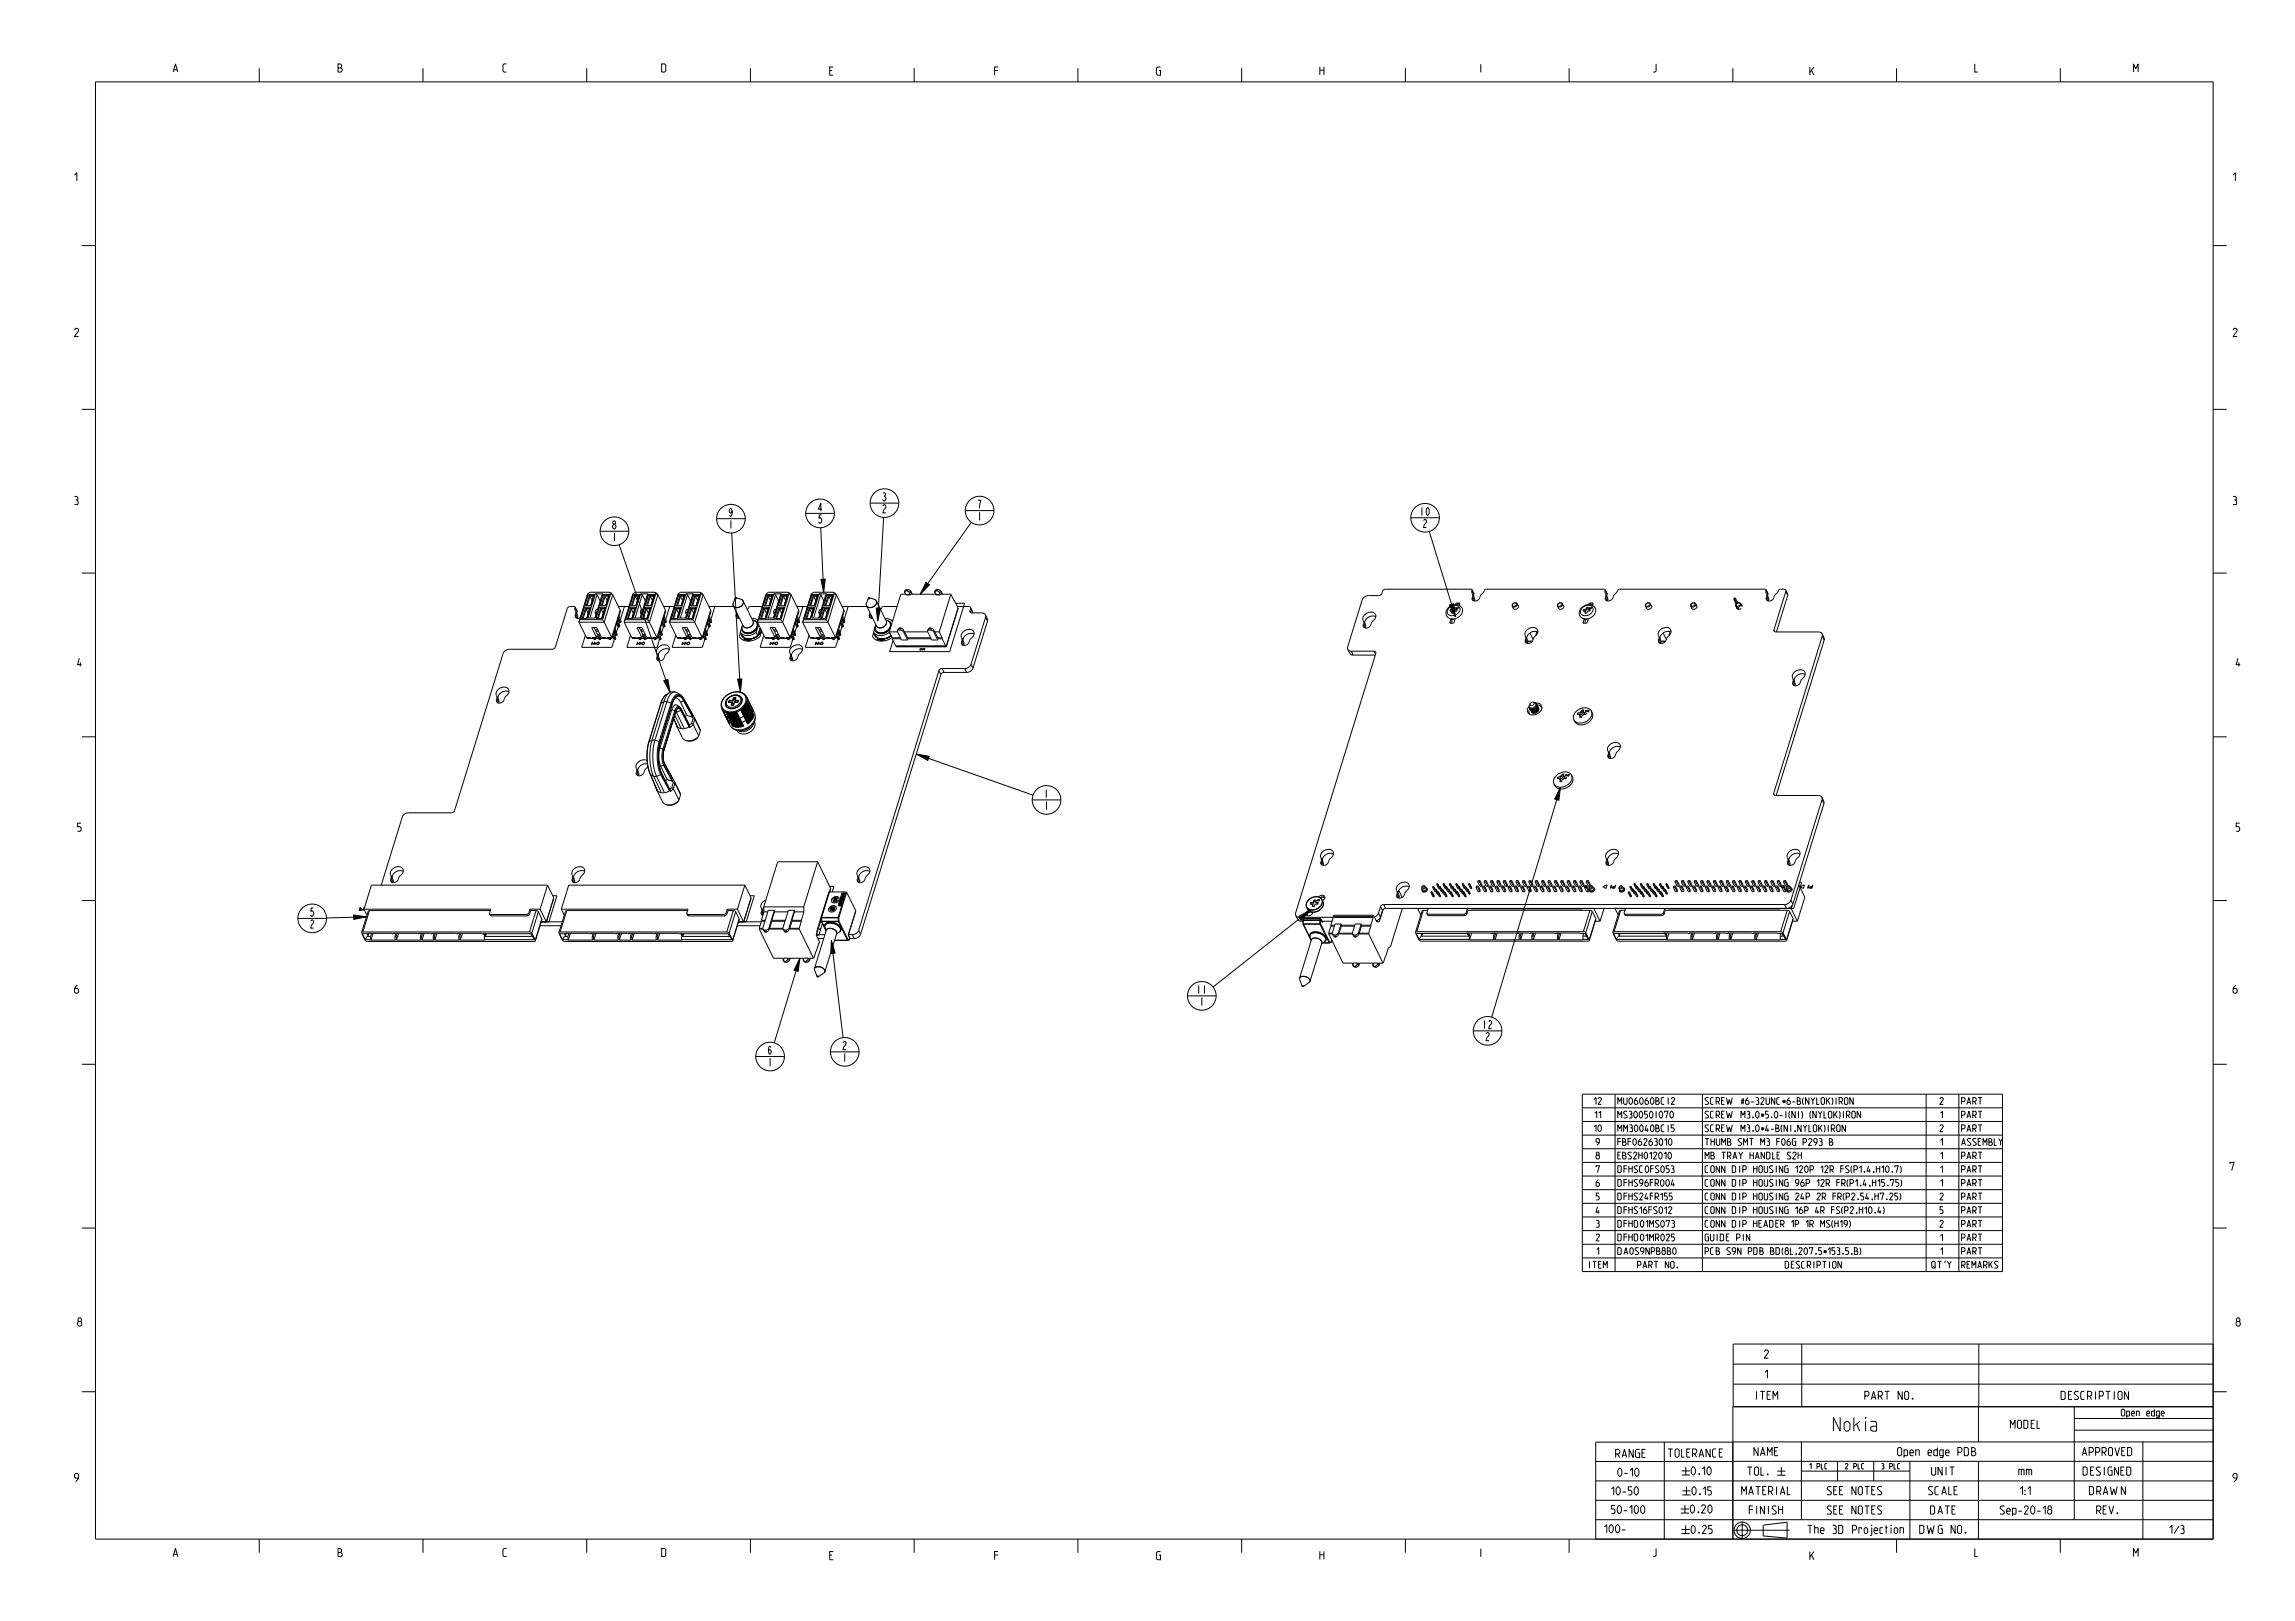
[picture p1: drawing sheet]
<svg xmlns="http://www.w3.org/2000/svg" width="841mm" height="594mm" viewBox="0 0 841 594" stroke-linecap="round" stroke-linejoin="round" font-family="sans-serif">
<defs><g id="words">
<text font-size="6.5" x="670.3" y="524.4">Nokia</text>
<g font-size="3.9">
<text x="63.4" y="26.4">A</text>
<text x="123.9" y="26.4">B</text>
<text x="184.3" y="26.4">C</text>
<text x="242.5" y="26.4">D</text>
<text x="304" y="27.6">E</text>
<text x="364.5" y="27.6">F</text>
<text x="423.8" y="27.6">G</text>
<text x="483.7" y="27.4">H</text>
<text x="542.1" y="26.5">I</text>
<text x="605.8" y="26.4">J</text>
<text x="663.2" y="27.6">K</text>
<text x="723.7" y="26.4">L</text>
<text x="781.8" y="26.4">M</text>
<text x="27.3" y="66.3">1</text>
<text x="818.3" y="66.3">1</text>
<text x="27.3" y="123.3">2</text>
<text x="818.3" y="123.3">2</text>
<text x="27.3" y="184.9">3</text>
<text x="323" y="183.6">3</text>
<text x="818.3" y="184.9">3</text>
<text x="266.7" y="189.3">9</text>
<text x="299.4" y="187.3">4</text>
<text x="299.5" y="191.7">5</text>
<text x="323" y="187.9">2</text>
<text x="357.8" y="186.3">7</text>
<text x="357.9" y="190.7">1</text>
<text x="520" y="188.9">10</text>
<text x="224" y="193.9">8</text>
<text x="266.8" y="193.6">1</text>
<text x="521.2" y="193.3">2</text>
<text x="224.1" y="198.2">1</text>
<text x="28.4" y="244.2">4</text>
<text x="819.4" y="244.2">4</text>
<text x="382.4" y="292.3">1</text>
<text x="382.4" y="296.7">1</text>
<text x="28.4" y="304.6">5</text>
<text x="819.4" y="304.6">5</text>
<text x="113.3" y="335.7">5</text>
<text x="113.3" y="340.1">2</text>
<text x="27.3" y="363.9">6</text>
<text x="438.2" y="364.1">11</text>
<text x="818.3" y="363.9">6</text>
<text x="439.4" y="368.5">1</text>
<text x="542.9" y="376.9">12</text>
<text x="544.1" y="381.3">2</text>
<text x="281.1" y="386.4">6</text>
<text x="308.4" y="384.6">2</text>
<text x="308.5" y="389">1</text>
<text x="281.1" y="390.7">1</text>
<text x="817.2" y="428.9">7</text>
<text x="28.4" y="485.9">8</text>
<text x="819.4" y="485.9">8</text>
<text x="646.5" y="497.7">2</text>
<text x="646.5" y="505">1</text>
<text x="643" y="512.8">ITEM</text>
<text x="683.3" y="512.8">PART NO.</text>
<text x="755.2" y="512.8">DESCRIPTION</text>
<text x="736.7" y="523.4">MODEL</text>
<text x="610.7" y="534">TOLERANCE</text>
<text x="642.9" y="533.4">NAME</text>
<text x="694.9" y="533.4">Open edge PDB</text>
<text x="763.3" y="533.4">APPROVED</text>
<text x="592.1" y="534.1">RANGE</text>
<text x="27.3" y="542.9">9</text>
<text x="592.5" y="541">0-10</text>
<text x="707.8" y="540.6">UNIT</text>
<text x="740.2" y="540.6">mm</text>
<text x="763.3" y="540.6">DESIGNED</text>
<text x="818.3" y="542.9">9</text>
<text x="590" y="547.8">10-50</text>
<text x="638.2" y="547.7">MATERIAL</text>
<text x="669.5" y="547.7">SEE NOTES</text>
<text x="706.6" y="547.7">SCALE</text>
<text x="739.1" y="547.7">1:1</text>
<text x="766.8" y="547.7">DRAWN</text>
<text x="590" y="554.7">50-100</text>
<text x="640.5" y="554.8">FINISH</text>
<text x="669.5" y="554.8">SEE NOTES</text>
<text x="707.8" y="554.8">DATE</text>
<text x="732" y="554.8">Sep-20-18</text>
<text x="768" y="554.8">REV.</text>
<text x="587.6" y="561.7">100-</text>
<text x="660.4" y="561.9">The 3D Projection</text>
<text x="704.2" y="561.9">DWG NO.</text>
<text x="794.7" y="561.9">1/3</text>
<text x="63.4" y="570.4">A</text>
<text x="123.9" y="570.4">B</text>
<text x="184.3" y="570.4">C</text>
<text x="242.5" y="570.4">D</text>
<text x="304" y="571.6">E</text>
<text x="364.5" y="571.6">F</text>
<text x="423.8" y="571.6">G</text>
<text x="483.7" y="571.4">H</text>
<text x="542.1" y="570.5">I</text>
<text x="605.8" y="570.4">J</text>
<text x="663.2" y="571.6">K</text>
<text x="723.7" y="570.4">L</text>
<text x="781.8" y="570.4">M</text>
</g>
<text font-size="3.3" x="776.8" y="518.9">Open edge</text>
<g font-size="3.2">
<text x="583.9" y="404.7">12</text>
<text x="592.8" y="404.7">MU06060BCI2</text>
<text x="624.8" y="404.7">SCREW #6-32UNC*6-B(NYLOK)IRON</text>
<text x="710.8" y="404.7">2</text>
<text x="718.8" y="404.7">PART</text>
<text x="583.9" y="409.7">11</text>
<text x="592.8" y="409.7">MS30050I070</text>
<text x="624.8" y="409.7">SCREW M3.0*5.0-I(NI) (NYLOK)IRON</text>
<text x="710.8" y="409.7">1</text>
<text x="718.8" y="409.7">PART</text>
<text x="583.9" y="414.7">10</text>
<text x="584.9" y="419.7">9</text>
<text x="592.8" y="419.7">FBF06263010</text>
<text x="592.8" y="414.7">MM30040BCI5</text>
<text x="624.8" y="419.7">THUMB SMT M3 F06G P293 B</text>
<text x="624.8" y="414.7">SCREW M3.0*4-B(NI,NYLOK)IRON</text>
<text x="710.8" y="419.7">1</text>
<text x="710.8" y="414.7">2</text>
<text x="718.8" y="419.7">ASSEMBLY</text>
<text x="718.8" y="414.7">PART</text>
<text x="584.9" y="424.7">8</text>
<text x="592.8" y="424.7">EBS2H012010</text>
<text x="624.8" y="424.7">MB TRAY HANDLE S2H</text>
<text x="710.8" y="424.7">1</text>
<text x="718.8" y="424.7">PART</text>
<text x="584.9" y="429.7">7</text>
<text x="592.8" y="429.7">DFHSC0FS053</text>
<text x="624.8" y="429.7">CONN DIP HOUSING 120P 12R FS(P1.4,H10.7)</text>
<text x="710.8" y="429.7">1</text>
<text x="718.8" y="429.7">PART</text>
<text x="584.9" y="434.7">6</text>
<text x="592.8" y="434.7">DFHS96FR004</text>
<text x="624.8" y="434.7">CONN DIP HOUSING 96P 12R FR(P1.4,H15.75)</text>
<text x="710.8" y="434.7">1</text>
<text x="718.8" y="434.7">PART</text>
<text x="584.9" y="439.7">5</text>
<text x="592.8" y="439.7">DFHS24FR155</text>
<text x="624.8" y="439.7">CONN DIP HOUSING 24P 2R FR(P2.54,H7.25)</text>
<text x="710.8" y="439.7">2</text>
<text x="718.8" y="439.7">PART</text>
<text x="584.9" y="449.7">3</text>
<text x="584.9" y="444.7">4</text>
<text x="592.8" y="449.7">DFHD01MS073</text>
<text x="592.8" y="444.7">DFHS16FS012</text>
<text x="624.8" y="449.7">CONN DIP HEADER 1P 1R MS(H19)</text>
<text x="624.8" y="444.7">CONN DIP HOUSING 16P 4R FS(P2,H10.4)</text>
<text x="710.8" y="449.7">2</text>
<text x="710.8" y="444.7">5</text>
<text x="718.8" y="449.7">PART</text>
<text x="718.8" y="444.7">PART</text>
<text x="584.9" y="454.7">2</text>
<text x="592.8" y="454.7">DFHD01MR025</text>
<text x="624.8" y="454.7">GUIDE PIN</text>
<text x="710.8" y="454.7">1</text>
<text x="718.8" y="454.7">PART</text>
<text x="584.9" y="459.7">1</text>
<text x="592.8" y="459.7">DA0S9NPB8B0</text>
<text x="624.8" y="459.7">PCB S9N PDB BD(8L,207.5*153.5,B)</text>
<text x="710.8" y="459.7">1</text>
<text x="718.8" y="459.7">PART</text>
<text x="581.9" y="464.7">ITEM</text>
<text x="600" y="464.7">PART NO.</text>
<text x="654.1" y="464.7">DESCRIPTION</text>
<text x="707.9" y="464.7">QT'Y</text>
<text x="719" y="464.7">REMARKS</text>
</g>
<g font-size="2.6">
<text x="662.9" y="538.3">1 PLC</text>
<text x="676.1" y="538.3">2 PLC</text>
<text x="689.3" y="538.3">3 PLC</text>
</g>
</g></defs>
<g fill="none" stroke="#000" stroke-width=".37">
<path d="M35 30h776v534h-776zM95 25v5M155 25v5M215 25v5M275 25v5M335 25v5M395 25v5M455 25v5M515 25v5M575 25v5M635 25v5M695 25v5"/>
<path d="M755 25v5M30 90h5M811 90h5M30 150h5M811 150h5M219.9 194.7h10.5M226.9 199.6l18.6 54.1M262.6 190.1h10.5M268.1 195.3l3.2 58.3M295.3 188.1h10.5M300.8 193.4l1 23.6M318.9 184.4h10.5"/>
<path d="M323.8 189.6l-2.2 38M353.7 187.1h10.5M355.9 191.4l-18.7 26.3M517 189.7h10.5M523.8 194.8l9.5 31.2M30 210h5M269.4 219.2l-.7 1.8M269.8 219l-.4 .2M269.8 219l-.1 .5-.3-.3M269.8 219l1.8 .6M271.6 219.6l.6 .5 .2 .7-.4 .9-.9 .7-1 .2-.9-.2-.5-.6v-.8M271.6 219.6l.7 .6"/>
<path d="M300.8 212.3l1.6-.1-.6 4.8zM318.2 219.2l-.7 1.8M318.6 219l2 .7 .5 .5M318.6 219l-.4 .2M318.6 219l-.1 .5-.3-.3M339.3 213.4l1.3 .9-3.4 3.4zM811 210h5M268.7 221v1M268.7 222l3.7 7.4M271.3 231.7l1 .9 1.5 .3 1.8-.3 1.5-.9M271.3 231.7l.6 1.3M271.6 232.3l.2 .7"/>
<path d="M271.7 232.6l.2 .3M271.8 233h.1M271.8 233l.9 .8 1.3 .4M271.9 229.8l.1 1.1M271.9 229.8l-.6 1.9M271.9 232.9h.1M271.9 232.9v.1M271.9 233l1.3 1M271.9 233l.8 .7 1.2 .4M271.9 233l.5 .5M272 229.3l.2-.3-.3 .8M272.3 229.2v.2"/>
<path d="M272.3 220.2v1.2l-1.1 1-1.5 .3-1-.7M272.3 220.2l3.6 7.4M272.4 233.5h.1M272.4 233.6l.4 .2M272.8 233.8h.1M272.8 233.8l.4 .2M273.2 234h.1M273.2 234l.5 .1M273.7 234.1h.1M273.7 234.1h.2M273.7 234.1l-.1 .4 .3 .2M273.9 234.7h.1"/>
<path d="M273.9 234.1h.3M273.9 234.1l.4 .2M274 234.2h.7M274.2 234.1h.5M274.2 234.1l.1 .2M274.3 234.3h.5M274.7 234.1l.1 .2M274.7 234.1h.1M275.1 234.3h-.3M275.1 234.3h.1M275.2 234.1h-.5M275.2 234.1l-.4 .6h-.9"/>
<path d="M275.2 234.1h.1M275.5 226.7l1.3 .1 1 .5M275.7 234l-.5 .1M275.7 227.2l1.1 .4 .6 .7M275.8 234h-.1M275.9 227.5v.1M275.9 227.6v1.2l-1.1 1-1.5 .2-.9-.6M275.9 227.6h.1M276 227.6l-.1 1.2-1.1 1-1.5 .3-1-.7M276.3 233.8l-.5 .2M276.3 233.8h.1M276.6 227.5l1 .9 .1 1.2-.6 1.2-1.3 1-1.7 .4-1.4-.3-.8-.9v-1.2"/>
<path d="M276.8 233.6l-.5 .2M276.8 233.5v.1M277.1 231.7l.6 1.3M277.2 233.3l-.4 .3M277.2 233.3l-.4 .2M277.3 233.3h-.1M277.4 228.3v.1M277.4 228.3l.2 .8-.3 .9-1.6 1.6-2.3 .3-.8-.3-.6-.7M277.4 228.4l.1 .8-.3 .9-1.6 1.4-2.2 .4-.8-.4-.6-.6M277.4 228.4l.2 .8-.3 .9-1.6 1.5-2.3 .4-.8-.4-.6-.7M277.7 233l-.4 .3M277.7 233l-2.5 1.1"/>
<path d="M277.7 233h.1M277.7 233l-1.2 .7-1.8 .5M278 228.9l-.9 2.8M278.6 230.1l-.9 2.9M278.8 230.5l-.7 2-.4 .4M279.1 231.1l-1.4 1.9M317.5 221l.1 1M317.6 222l3.6 7.4M320.1 231.7l1 .9 1.6 .3 1.7-.3 1.5-.9M320.1 231.7l.6 1.3M320.4 232.3l.3 .7M320.5 232.6l.2 .3"/>
<path d="M320.7 233h.1M320.7 233l.8 .8 1.3 .4M320.7 229.8l.1 1.1M320.7 229.8l-.1 .9 .3 .7 1.5 .8 2.2-.4 1.6-1.4M320.7 229.8l-.6 1.9M320.7 232.9h.1M320.7 232.9v.1M320.7 233l1.3 1M320.7 233l.8 .7 1.2 .4M320.7 233l.2 .3M320.8 230.9l.1 .1M320.9 233.3h.1"/>
<path d="M321 228.9l-.2 .4M321 233.3l.3 .2M321 229l-.3 .8M321.1 222.8l1.6 .1-1.1 4.7zM321.1 229.2l.1 .2M321.1 220.2l-.1 1.2-1.1 1-1.4 .2-.9-.6M321.1 220.2v1.2l-1.1 1-1.5 .3-.9-.7M321.1 220.2l3.7 7.4M321.3 233.5h.1M321.3 233.6l.3 .2M321.6 233.8h.1M321.6 233.8l.4 .2"/>
<path d="M322 234h.1M322 234l.5 .1M322.5 234.1h.1M322.5 234.1h.3M322.5 234.1l-.1 .4 .3 .2M322.7 234.7h.1M322.7 234.1h.3M322.8 234.1l.3 .2M322.8 234.1h.2M322.8 234.2h.7M323 234.1h.1M323 234.1h.5"/>
<path d="M323 234.1l.1 .2M323.1 234.3h.5M323.5 234.1l.1 .2M323.5 234.1h.1M323.9 234.3h-.3M324 234.3h-.1M324 234.1h-.5M324 234.1l-.3 .6h-.9M324 234.1h.1M324.3 226.7l1.6 .2 1.1 .8M324.6 234l-.6 .1M324.6 227.2l1 .4 .6 .7"/>
<path d="M324.6 234h.1M324.7 227.5l.1 .1M324.8 227.6l-.1 1.2-1.1 1-1.5 .2-.9-.6M324.8 227.6h.1M324.8 227.6l-.1 1.2-1.1 1-1.5 .3-.9-.7M325.5 227.5l.8 .7 .3 1M325.6 233.6l-1 .4M325.6 233.5v.1M325.9 231.7l.6 1.3M325.9 231.7h.1M326.1 233.3l-.5 .3M326.1 233.3l-.5 .2"/>
<path d="M326.1 233.3h.1M326.2 228.3v.1M326.2 228.3l.2 .8-.3 .9-1.6 1.6-2.2 .3-.8-.3-.6-.6M326.2 228.4l.1 .8-.3 .9-1.6 1.4-2.1 .4-.9-.4-.6-.6M326.2 228.4l.2 .8-.3 .9-1.6 1.5-2.2 .4-.9-.3-.5-.7M326.5 233l-.4 .3M326.5 233l-2.5 1.1M326.5 233h.1M326.5 232.9v.1M326.5 233l-1.2 .7-1.8 .5M531.2 221.7l1.5-.5 .6 4.8zM531.8 226.8l.2 .1"/>
<path d="M532 226.9l.1 1.5M532.7 226.8l-.7 .1M533.5 222.9h.1M533.6 222.9h.1M533.6 222.9h-.1M533.6 223h.1M533.6 222.9v.1M533.7 222.9l-.1 .1M533.7 222.9h.1M533.7 223h.1M533.7 222.8l-.1 .1M533.8 222.8h.1"/>
<path d="M533.7 222.9v.1M533.8 222.9l-.1 .1M533.8 222.9h.1M533.8 222.7v.1M533.8 222.7h.1M533.8 222.7l.1 .2M534.1 222.6h.1M534.2 222.6h.1M534.2 222.6h-.1M534.3 222.6h-.1M534.3 222.6h.1M534.3 222.6l.1 .1"/>
<path d="M534.4 222.7h.1M534.4 222.6h.1M534.5 222.7h.1M534.4 222.7l-.4 .3 .3 .1-.4-.1 .4-.2M580.7 226.8l.1 .1M580.8 226.9l.1 1.5M581.5 226.8l-.7 .1M582.4 222.9h.1M582.4 223h.1M582.5 222.9h.1M582.5 222.9v.1M582.5 223h.1"/>
<path d="M582.6 222.8h.1M582.6 222.7l-.2 .2M582.6 222.9l-.1 .1M582.6 222.9h.1M582.6 222.7v.1M582.7 222.8h.1M582.7 222.9h-.1M582.7 222.8v.1M582.9 222.6h.1M583 222.6h.1M583 222.6h-.1M583.1 222.6h.1"/>
<path d="M583.1 222.6h-.1M583.2 222.6v.1M583.2 222.7h.1M583.2 222.7l-.5 .3 .5 .1-.4-.1 .4-.2M583.2 222.6h.1M583.2 222.8h.1M583.2 222.6l.1 .1M583.3 222.7l-.1 .1M583.3 222.7h.1M243.2 249.4l1.5-.5 .8 4.8zM270.3 248.9l1.6-.1-.6 4.8zM30 270h5"/>
<path d="M335.8 276.3l4.7 .8-.5 1.5zM335.8 276.3l42.8 15.1M581.1 260.5h.1M581 260.5h.1M581 260.4h.1M581 260.4v.1M581.1 260.6h.1M581.1 260.6l.1 .1M581.2 260.7h.1M581.2 260.5h-.1M581.2 260.4h.1M581.2 260.5h.1"/>
<path d="M581.2 260.3l-.1 .1M581.2 260.3v.1M581.3 260.6l-.1 .1M581.3 260.5v.1M581.3 260.3v.2M581.3 260.3v.1M581.8 260.3h-.1M581.9 260.2l-.1 .1M581.9 260.3h-.2M581.9 260.3l.4 .1M582 260.2l.3 .1M582 260.2h-.1"/>
<path d="M582.3 260.4h.1M582.3 260.5l-.8 .2 .7 .2-.5-.2 .7-.2M582.3 260.4v.1M582.3 260.3l.1 .1M582.4 260.5h.1M811 270h5M378.3 293.1h10.5M571.8 288.5l-.6 4.7-1.5-.4zM571.8 288.5l-25.2 84.2M573.7 284h.1M573.8 284v.2M573.8 284h.1"/>
<path d="M573.9 284.2h.1M573.9 284h.1M573.9 283.8l-.2 .2M573.9 283.8h.1M574 283.8v.1M574 284.1l-.1 .1M574 284.1h.1M574.1 284h.1M574.1 284l-.1 .1M574.1 284.1h.1M574.6 283.8l.4 .1M574.6 283.8h.1"/>
<path d="M574.9 283.8l.2 .1M574.9 283.8h-.3M574.9 284.3v.1M575 283.9h.1M575 284l-.8 .2 .7 .2M575 283.9v.1M575.1 284l-.7 .2 .5 .1M575.1 283.9h.1M575.1 284h.1M575.2 283.9l-.1 .1M30 330h5M109.2 336.5h10.5"/>
<path d="M129.6 335.3l4.8 .7-4.8 .9zM134.4 336l-14.8 .4M300.9 336.3h.1M300.9 336.3l.1 1.3M301 337.6h.1M301 337.6l.1 .1M301 337.6l1.7 3.5M301 336.3h6.1M301 336.3l.1 1.3M301.1 336.2l-.2 .1M301.1 336.2l-.1 .1M301.1 336.2h6"/>
<path d="M301.1 337.6v.1M301.1 337.6h6.1M301.1 337.7h6.1M301.1 337.7l1.5 3M302.2 339.7l.1-.9 .7-.7 1.2-.2 1.5 .2 1.4 .7 .9 .9 .3 .9-.5 .8M302.3 339.7v.2M302.3 339.2l.4-.6 .8-.4 2.1 .2 1.9 1.1 .5 .7v.7M302.3 339.2v.7M302.3 339.2v.5M302.3 339.1v.1M302.3 339.1l.4-.6 .9-.3 2.1 .1 1.9 1.2 .4 .7v.6M302.3 339.9l.4 1.2"/>
<path d="M302.3 339.1l1.2-.8 2.1 .2 1.8 1 .6 1.3M302.3 339.1h.1M303.7 333.7l.1 .1M303.9 326.9l-3 9.4M303.9 326.9h6.1M303.9 326.9l-2.8 9.3M304.2 333.6l.2 .2M304.2 333.6l.1 .1M304.3 333.2h.8M304.3 333.2l.1 .1M304.6 333.7h1.1M304.6 333.7l-.2 .1"/>
<path d="M304.7 332.4l-.2 .7h.5v-.4a.49 .49 0 0 1 .5-.4 .49 .49 0 0 1 .4 .4M304.7 332.4l-.4 .8M304.7 332.4l-.1 .7M304.8 330.4h.1M305.1 332.9v.1M305.1 332.7l.1 .1M305.1 332.7v.2M305.1 333v.2M305.1 333h.1M305.2 332.6v.1M305.2 332.6l-.1 .1M305.2 332.8l-.1 .4"/>
<path d="M305.2 332.7v.1M305.3 332.5v.2M305.3 332.5l-.1 .1M305.3 332.7h-.1M305.4 333.2l.1 .1M305.4 332.5v.1M305.4 332.5h-.1M305.4 332.6l-.1 .1M305.4 330.3l.2 .2M305.5 332.5h-.1M305.5 332.5h.1M305.5 332.5v.1"/>
<path d="M305.5 330.1h.1M305.5 329.9h.1M305.5 329.9v.3M305.5 333.2v.1M305.5 333.2h-.1M305.5 332.5l.1 .1M305.5 332.6h-.1M305.5 332.6h.1M305.6 329.8v.1M305.6 329.8l-.1 .1M305.6 329.2l.2 .2M305.6 329.2l.1 .1"/>
<path d="M305.6 332.6h.1M305.6 333.6h-1.1l.1 .1M305.6 333.6l.1 .1M305.6 330.5h.1M305.6 332.5l.1 .1M305.6 330.4h.2M305.6 330.4v.1M305.6 330.4l.1 .1M305.6 333.1l.1 .1M305.6 333.1l-.1 .1M305.6 329.7l.1 .2M305.6 329.7v.1"/>
<path d="M305.6 333.4l-1.4 .2M305.6 333.4l.1 .3M305.6 333.4v.2M305.7 332.6h.1M305.7 330.5h.1M305.7 333.2l-.2 .1M305.7 329.9h-.1M305.7 332.6l-.3 .6M305.7 329.3h.3M305.7 329.3l.1 .1M305.8 333v.1M305.8 333l-.2 .1"/>
<path d="M305.8 330.4h.2M305.8 330.4v.1M305.8 333.1l-.1 .1M305.8 332.9l.1 .1M305.8 332.9v.1M305.8 330.5h.3M305.8 329.6l.1 .2M305.8 329.6l-.2 .1M305.9 332.7v.3M305.9 332.7l-.1 .2M305.9 332.6v.1M305.9 333l-.1 .1"/>
<path d="M305.9 329.8l-.2 .1M306 329.3h1M306 329.3l-.2 .1M306 329.6h-.2M306 329.6h.2M306 329.6l.1 .1M306 330.4l.1 .1M306.1 329.7l-.2 .1M306.1 329.7h.2M306.2 330.4h-.2M306.2 330.4v.1M306.2 329.6h.2"/>
<path d="M306.2 329.6l.1 .1M306.2 330.5h-.1M306.3 330.3l-.1 .1M306.3 330.3v.2M306.3 330.5h-.1M306.4 329.6l-.1 .1M306.4 329.6l.2 .2M306.4 332.4l-.7-.4-1.1 .2-.7 .7-.2 .8M306.4 332.4h.1M306.4 330.3l.1 .1M306.4 330.3h-.1M306.4 332.4v.8l-.8 .8-1.2 .2-.7-.5"/>
<path d="M306.4 332.4l-.7-.5-1.1 .2-.8 .7-.1 .9M306.5 330.4l-.2 .1M306.5 330.2l.1 .1M306.5 330.2l-.1 .1M306.5 329.7l.1 .1M306.6 330.3l-.1 .1M306.6 329.8a.67 .67 0 0 1-1.1 .3M306.6 330.1l.1 .1M306.6 330.1l-.1 .1M306.7 330.2l-.1 .1M306.7 329.9l-.1 .2M306.7 329.8v.4"/>
<path d="M306.7 329.8l-.8-.3a.52 .52 0 0 0-.5 .3 .52 .52 0 0 0 .1 .6M306.7 329.8l.1 .1M307 329.2h-1.2l.2 .1M307 329.2v.1M307 329l-1.4 .2M307 329v.3M307 329v.2M307.1 336.3l.1 1.3M307.1 336.2v.1M307.1 336.2l.3 .1M307.2 337.6v.1M307.2 337.7l3.4 6.8"/>
<path d="M307.4 336.3h-.3M307.4 336.3v1.3M307.4 331.5h.1M307.4 331.5v.1M307.4 331.4v.1M307.4 331.6l.2 .2M307.4 331.6h.1M307.4 331.4h.1M307.4 329.1h.1M307.4 329.1l-.7-.4-1 .1-.8 .7-.1 .9M307.4 337.6h-.2M307.4 337.6l-.2 .1"/>
<path d="M307.4 337.6l3.4 6.8M307.4 329.1v.8l-.8 .8-1.1 .2-.7-.5M307.4 329.1l-.7-.5-1.1 .2-.8 .7v.9M307.5 331.6v.1M307.5 331.6l.1 .2M307.5 331.5h.1M307.5 331.2h.1M307.5 331.2v.1M307.5 331.5v.1M307.5 331.3l-.1 .1M307.5 331.4v.2M307.5 331.4v.1"/>
<path d="M307.5 331.6h.1M307.5 331.7h.1M307.5 331.4l.2 .1M307.5 331.4h.1M307.6 331.6h.1M307.6 331.2l.1 .2M307.6 331.4h-.1M307.6 331.3h-.1M307.6 331.8h.1M307.6 331.7l.1 .1M307.6 331.3h.1M307.6 331.5h.1"/>
<path d="M307.7 331.5h-.1M307.7 331.6h-.1M307.7 331.1l-.1 .3M307.7 331.4v.2M307.7 330.7l-.2 .5M307.7 330.7l.1 .2M307.7 330.7l-.1 .5M307.7 330.5l.7 .3M307.7 331.6l.1 .2M307.7 331.6l-.1 .1M307.8 330.9h-.1M307.8 331.4l-.1 .1"/>
<path d="M307.8 331.6l.2 .3M307.8 331.6h-.1M307.8 331.8h-.1M307.8 330.1l.6 .2M307.8 330.1l.8 .1M307.8 331.5l.1 .1M307.8 331.5v.1M307.8 331.7v.1M307.9 331.4l-.1 .2M307.9 331.3l-.1 .1M307.9 329.8l-.1 .3M307.9 331.4v.2"/>
<path d="M307.9 331.4h.1M307.9 331.6l-.1 .1M307.9 329.8h.1M307.9 331.7v.1M307.9 331.7l.1 .2M307.9 331.7h.1M307.9 331.4l.2 .1M308 331.3h-.1M308 331.5l-.1 .1M308 329.8v.2M308 329.8l-.1 .2M308 331.4l.1 .1"/>
<path d="M308 329.8l.1 .1M308 331.7h-.1M308 331.5h.1M308 329.5h.1M308 329.4v.1M308 331.7l.1 .2M308 331.3l.1 .1M308 331.6v.1M308 330v.1M308 329.5l.2 .2M308 329.5l.4 .5M308 329.8h.1"/>
<path d="M308.1 331.5l-.1 .1M308.1 329.7l-.2 .1M308.1 329.9l-.1 .1M308.1 329.3l-.1 .1M308.1 329.6h.1M308.1 331.9h-.1M308.1 329.8h-.1M308.1 329.8h.1M308.1 329.8l.1 .1M308.1 331.7h-.1M308.1 329.9h.1M308.1 329.7h.1"/>
<path d="M308.1 329.4v.1M308.1 329.5h.1M308.1 331.6l.1 .2M308.1 331.6v.1M308.1 329.2v.1M308.1 331.4l.1 .1M308.2 329.9h-.1M308.2 329.9h.1M308.2 331.8l-.1 .1M308.2 331.5l-.1 .1M308.2 329.7h.1M308.2 329.3v.1"/>
<path d="M308.2 329.3l-.1 .1M308.2 329.5l.3 .1M308.2 328.9v.1M308.2 331.8h.1M308.2 330.5h-.2M308.2 329l.1 .2M308.2 329l.2 .3M308.2 329.7l.1 .1M308.2 329.8v.1M308.2 329.4v.1M308.2 329.9v.2M308.2 329.3l.1 .1"/>
<path d="M308.2 329.3h.1M308.2 329.6l.3 .1M308.2 329.6l.1 .2M308.2 330.4v.2M308.2 328.7v.2M308.3 329v.1M308.3 329.8h.1M308.3 328.9v.1M308.3 328.9h.1M308.3 329.8h.2M308.3 328.7h-.1M308.3 329.8l.4 .1"/>
<path d="M308.3 329.2l-.1 .1M308.3 329.2h-.2M308.3 328.5l.8 .1M308.3 328.5l.2 .3M308.3 329h.1M308.3 330.4l.1 .1M308.3 330.4l-.1 .2M308.3 329.1h.1M308.3 331l.1 .2-.7-.1M308.3 331l-.6 .1M308.3 331v.1M308.3 329.2h.2"/>
<path d="M308.3 329.4h-.1M308.3 328.8l.1 .1M308.3 328.8v.1M308.4 329.3l-.1 .1M308.4 328.6v.1M308.4 330l-.1 .1M308.4 330.5l-.1 .2M308.4 328.9l-.1 .1M308.4 328.7h-.1M308.4 328.7l-.1 .1M308.4 329.1h.2M308.4 329.1l.1 .1"/>
<path d="M308.4 328.9h.1M308.4 329l.3 .1M308.4 328.1l.4 .2M308.4 330.7l.1 .1M308.4 330.7v.1M308.4 328.1h.1M308.4 328.7h.1M308.5 329.2l.2 .1M308.5 328l.7 .1M308.5 328v.1M308.5 329.7h.1M308.5 329.7v.1"/>
<path d="M308.5 328.8l-.1 .1M308.5 328.7h-.1M308.5 328.7l.1 .1M308.5 330.4l-.1 .1M308.5 330.4h-.7l.6 .3M308.5 329.8h.1M308.5 330.3l-.8 .2M308.5 330.3v.1M308.5 330.3h.1M308.6 329.7v.1M308.6 327.2h1l-1.4 4.7h-1.1zM308.6 327.2v.2"/>
<path d="M308.6 328.8h-.1M308.6 328.8l.2 .1M308.6 327.6l.6 .1-.7 .3M308.6 327.6l.3 .2M308.6 327.6l.8 .1M308.6 330.2v.2M308.6 330.2v.1M308.6 329.6h-.1M308.6 329.7h.1M308.6 329.7l.2 .2M308.6 327.4h1M308.6 327.4l-1.4 4.5"/>
<path d="M308.6 329.1h.1M308.6 329.1l.1 .3M308.7 329.6h-.1M308.7 329.2v.1M308.7 329.9l-.3 .1M308.7 329.9l-.5 .2M308.7 329.8h-.1M308.7 329.5v.1M308.7 329.3v.1M308.7 329.6l-.1 .1M308.7 329.4h.1M308.7 329.1l.1 .2"/>
<path d="M308.7 329.4v.1M308.7 329.3h.1M308.7 329.6l.1 .1M308.7 329.6h.1M308.8 329.7l-.1 .1M308.8 329.1h-.1M308.8 329.5v.2M308.8 329.5l-.1 .1M308.8 329.1v.2M308.8 328.8v.1M308.8 328.8h.1M308.8 328.8l.1 .1"/>
<path d="M308.8 328.9h.1M308.8 329.4v.1M308.8 329v.1M308.8 329.4l.1 .2M308.8 328.7h-.3M308.8 328.7l.2 .3v-.1M308.8 329.3h.1M308.9 328.8h.1M308.9 329.1h-.1M308.9 328.8v.1M308.9 329.5v.1M308.9 328.9l-.1 .1"/>
<path d="M308.9 329.1v.1M308.9 329.1h.1M308.9 329.2l-.1 .1M308.9 329l.1 .1M308.9 329v.1M309 329.2h-.1M309 328.9l-.1 .1M309 328.9h.1M309 329.1v.1M309.1 328.2l-.8 .3M309.1 328.6l-.2 .1M309.1 328.6h.1"/>
<path d="M309.2 328.3l-.4 .2M309.2 328.3l-.8 .2 .7 .1M309.2 328.3h.1M309.2 328.1h-.8M309.2 328l.1 .2M309.2 328v.1M309.4 327.7v.2l-.5 .1M309.4 327.7l-.8 .2 .6 .1M310 326.9l.3 .1M310 326.9l-2.9 9.3M310.3 327l3.3 6.8M310.3 327l-2.9 9.3"/>
<path d="M313.6 333.8h.1M313.6 333.8l-2.8 8.8M476 335.8l4.2-2.3-3.2 3.5zM477.4 337.3h.1M477.4 337.3l.1 1.2M477.4 337.2v.1M477.5 338.5v.1M477.5 338.5h.1M477.5 338.6l.1 .1M477.5 338.6l3 6.1-.4-1.2M477.5 337.3l.1 1.2M477.5 337.3h6.1"/>
<path d="M477.6 337.1l-.2 .1M477.6 337.1l-.1 .2M477.6 337.1h6M477.6 336.8l-.2 .4M477.6 338.5v.2M477.6 338.5h6.1M477.6 338.7l2.8 5.6M477.6 338.7h6.1M477.7 336.7l-.1 .1M477.7 336.7l-.1 .4M477.7 336.7h6.1M477.8 336.6l-.2 .2"/>
<path d="M477.8 336.6l-.1 .1M477.8 336.6h6M478.9 335.2h.1M478.9 335.2v.1M478.9 335.3v.1M478.9 335.1v.1M478.9 335.1h.1M479.4 334.5l-.4 1M479.4 334.5h.1M479.6 334.4l-.2 .1M479.6 334.4h.1M480.2 333.5l-35.7 28.2"/>
<path d="M480.3 334.2l-.8 .2-.6 .7M480.3 334.2l-.7 .2M480.3 334.2h.1M480.4 334.1l-.1 .1M480.4 334.1h.1M480.4 334.2l.6 .3M480.4 334.2h.1M480.7 334.2l.3 .2M482.8 329.8l-.2 .3zM482.9 329.8l-.2 .3M482.9 330h-.3h.3M483 330.1h.1"/>
<path d="M483.2 329.6h.1M483.3 329.6v.1M483.4 329.6h.1M483.4 329.6h-.1M483.4 329.6h-.2M483.5 329.6h.1M483.5 329.6v.1M483.5 329.8l-.5 .3M483.5 330.1h.1M483.5 330.1h-.5M483.5 329.7h.1M483.6 329.6h.1"/>
<path d="M483.6 329.8l-.5 .3M483.6 337.3l.1 1.2M483.6 329.7h.1M483.6 329.6v.1M483.6 337.1v.2M483.6 337.1l.3 .2M483.7 338.5v.2M483.7 338.7l3.4 6.8M483.8 336.7l.2 .1M483.8 336.7l-.2 .4M483.8 336.6l.2 .1M483.8 336.6v.1"/>
<path d="M483.9 329l.8-.3zM483.9 337.3h-.3M483.9 337.3v1.2M483.9 338.5h-.2M483.9 338.5l-.2 .2M483.9 338.5l3.4 6.8M484 336.7l.6 1.3M484 336.7v.1M484 336.8l.6 1.2M484 336.8l-.1 .5M484.7 337.6l-.1 .4M484.8 328.7h-.1"/>
<path d="M484.8 328.7h.1M484.9 328.7h-.1M484.9 328.7h.1M484.9 328.7l.6 .3M484.9 328.7l.6 .2M811 330h5M293.1 351.1l-.6 4.8-1.5-.4zM293.1 351.1l-9.4 31M298.5 354.9v.5M298.5 355.4v-.5l.3-.4 1.4-.2 1.5 .7 .6 1M298.5 355.4l.9 2.4M299.4 357.8l.3 .2"/>
<path d="M299.6 357.6l-.2 .2M299.6 357.6h.1M299.6 357.6l.3 .3M299.6 357.8h.1M299.6 357.8l.1 .2M299.7 358h.1M299.7 354.2l-.8 .2-.4 .5M299.8 358h.1M299.8 354.2h-.1M299.8 354.2l1.9 .6 .5 .6 .1 .6M299.9 357.9l-.1 .1M302 356.5l-2.1 1.4"/>
<path d="M302.3 356l-.3 .5M302.3 356h.1M302.8 340.9h.1M302.8 340.9l.8-.7 1.5 .1 1.3 .8 .2 1M302.8 340.9l-4.3 14M304.1 340.2l-.9 .2-.4 .5M304.1 340.2h.1M304.1 340.2l1.9 .6 .5 .6 .1 .6M304.7 344.6l1.3 4.6-1.6 .2zM304.7 344.6l4.2 35.6M305.8 344.6h4.8M306.6 342l-4.3 14"/>
<path d="M306.6 342.1h.1M307.5 341.6l-.9 .6M308 340.9l-.5 .7M308 340.8v.1M310.6 344.6h.1M310.6 344.5h.1M310.7 344.6h-.1M310.8 344.4l-.2 .1M310.8 344.4l-.1 .2M310.8 342.6h.1M310.8 342.6l.6 1.2M310.9 342.6l.5 1.1"/>
<path d="M311.1 344.4l-.4 .2M311.3 344.3l-.2 .1M311.3 344.2v.1M311.3 344.2h.1M311.3 344.2l-.5 .2M311.4 343.7v.1M311.4 343.8l-.1 .4M311.4 343.8h.1M311.4 343.8v.1M476.2 358.4l.8-.6 1.5 .1 1.3 .7 .3 1M476.2 358.4l.1 .5M476.3 358.9l.8 2.4"/>
<path d="M477.5 357.8l-1.1 .4-.1 .7M477.5 357.8h.1M477.5 357.8l1.8 .6 .6 .6 .1 .6M480 343.2v-.9l.8-.7 1.2-.2 1.5 .2 1.4 .7 .9 .9 .2 .9-.5 .8M480 359.6l-.3 .4M480 359.6h.1M480 342.7l.1 .8M480.1 359.6l-.4 .4M480.1 342.7v.8M480.1 342.6l-.1 .1M480.1 342.6v.1M480.1 342.6h.1"/>
<path d="M480.5 344.4v.1M480.5 344.4l.9-.7 1.5 .1 1.2 .8 .3 1M480.5 344.4h.1M481.9 341.8l-1.1 .2-.7 .6M481.9 341.7l-1.2 .3-.6 .6M482 341.8h-.1M482 341.8l1.7 .3 1.5 .9 .6 1.1-.5 1M482 341.7h-.1M482 341.7l1.4 .2 1.4 .7 .8 .9 .2 .9M482 341.6h.1M482 341.6l-1.3 .3-.6 .7M482.1 341.6l1.5 .3 1.3 .7 .8 .9 .1 .9"/>
<path d="M484.4 345.6l-.3-.9-1.1-.7-1.4-.2-1 .4-4.4 14.2M484.4 345.6l-4.3 14M484.4 345.6h.1M484.7 345.5h2.4M485.3 345.1l-1 .7M485.8 344.5l-.5 .6M485.8 344.4v.1M487.1 345.5h.1M487.2 345.5h-.1M487.3 345.3l-.2 .2M487.3 345.3l-.1 .2M487.6 345.4l-.4 .1"/>
<path d="M487.7 345.4h-.1M487.8 345.3l-.1 .1M487.8 345.2v.1M487.8 345.2l.2-.7-.2 .8M487.8 345.2l-.5 .1M487.8 345.3l-.2 .1M435.2 364.9h10.5M477.1 361.3l.4 .2M477.3 361.1l-.2 .2M477.3 361.1h.1M477.3 361.1l.4 .4M477.3 361.3h.1"/>
<path d="M477.3 361.3l.2 .2M477.4 361.3l.1 .2M477.5 361.5h.1M477.7 361.5h-.2M479.7 360l-2 1.5M539.9 377.8h10.5M30 390h5M277 387.2h10.5M304.3 385.4h10.5M811 390h5M579.8 400.9h154v65.1h-154zM579.8 415.9h154"/>
<path d="M579.8 410.9h154M579.8 405.9h154M591.8 400.9v65.1M623.8 400.9v65.1M705.8 400.9v65.1M717.8 400.9v65.1M579.8 435.9h154M579.8 430.9h154M579.8 425.9h154M579.8 420.9h154M30 450h5M579.8 455.9h154"/>
<path d="M579.8 450.9h154M579.8 445.9h154M579.8 440.9h154M811 450h5M579.8 460.9h154M635.1 499.9h175.9M660.3 492.5v23M725.1 492.5v23M811 492.5h-175.9v23M30 510h5M635.1 507.2h175.9M725 515.5v12.9"/>
<path d="M760.1 519.8h50.9M760.1 515.5v41.4M811 510h5M811 515.5h-176v48.5M584.8 535.6h50.2M609.9 528.5v35.5M616.3 539h3M617.8 537.5v3M620 537.9l.6-.4 .7 .9v1.2l-.7 .9-.8-.9zM622.6 540l.2 .4zM623.8 538.4l.9-.9v3M626.2 537.5l.8 .9v1.2l-.6 .9-.9-.9v-1.2z"/>
<path d="M635 535.5h176M640.3 537.6h1.8M641.2 537.6v3M642.9 538l.4-.4h.7l.4 .4v2.1l-.4 .5h-.7l-.4-.5zM645.3 537.6v3h1M651.3 539.1h3M652.8 537.6v3M660.1 539.1h39.8M660.1 528.4v28.5M673.4 535.5v7.2M686.6 535.5v7.2M699.9 535.5v28.5"/>
<path d="M725 535.5v28.5M760.1 524.1h50.9M785.3 528.4v35.6M811 528.4l-226.2 .1v35.5M584.8 542.7h226.2M584.8 549.8h226.2M584.8 556.9h226.2M615.9 553h3M615.9 554.5h3M616.3 540.5h3M616.5 546.3h3M616.5 547.8h3"/>
<path d="M617.4 551.5v3M617.7 559v3M618 544.8v3M620.1 551.5l.8 .8v1.3l-.6 .9-.9-.9v-1.3zM620.3 559l.9 .8v1.3l-.6 .9-.9-.9v-1.3zM620.7 544.8l.8 .9v1.3l-.6 .8-.9-.8v-1.3zM622.3 554l.1 .3zM622.9 547.3l.1 .4zM623.5 552.1l.4-.6h.7l.4 .4v.4l-1.5 2.2h1.5M623.8 559.6l.4-.6h.6l.5 .4v.4l-1.5 2.2h1.5M624.1 545.7l.9-.9v3M626.5 551.5l.9 .8v1.3l-.7 .9-.8-.9v-1.3z"/>
<path d="M627.1 544.8h-1.3v1.3h.9l.4 .4v.9l-.4 .4h-.9M627.4 559h-1.3v1.2h.9l.4 .5v.8l-.4 .5h-.9M638.4 557.5v6.4M646.1 558.9v3.9l8.7 .8M646.2 558.9l8.7-1.1v5.8M647.7 540.1l.1 .3zM651.3 540.6h3M765.7 544.7h1l.5 .5v2.1l-.5 .4h-1zM95 564v5M155 564v5M215 564v5M275 564v5"/>
<path d="M335 564v5M395 564v5M455 564v5M515 564v5M575 564v5M616.2 560.5h3M616.2 562h3M622.6 561.5l.1 .3zM635.2 560.7h20.5M695 564v5M755 564v5"/>
<circle cx="225.2" cy="194.7" r="5.3"/>
<circle cx="267.8" cy="190.1" r="5.3"/>
<circle cx="300.5" cy="188.1" r="5.3"/>
<circle cx="324.1" cy="184.4" r="5.3"/>
<circle cx="359" cy="187.1" r="5.3"/>
<circle cx="522.2" cy="189.7" r="5.3"/>
<circle cx="269.6" cy="219.2" r=".15"/>
<circle cx="318.4" cy="219.2" r=".15"/>
<circle cx="383.5" cy="293.1" r="5.3"/>
<circle cx="114.4" cy="336.5" r="5.3"/>
<circle cx="440.4" cy="364.9" r="5.3"/>
<circle cx="545.1" cy="377.8" r="5.3"/>
<circle cx="282.2" cy="387.2" r="5.3"/>
<circle cx="309.6" cy="385.4" r="5.3"/>
<circle cx="638.4" cy="560.7" r="3"/>
<circle cx="638.4" cy="560.7" r="2"/>
</g>
<path d="M300.8 212.3l1.6-.1-.6 4.8zM339.3 213.4l1.3 .9-3.4 3.4zM321.1 222.8l1.6 .1-1.1 4.7zM531.2 221.7l1.5-.5 .6 4.8zM243.2 249.4l1.5-.5 .8 4.8zM270.3 248.9l1.6-.1-.6 4.8zM335.8 276.3l4.7 .8-.5 1.5zM571.8 288.5l-.6 4.7-1.5-.4zM129.6 335.3l4.8 .7-4.8 .9zM476 335.8l4.2-2.3-3.2 3.5zM293.1 351.1l-.6 4.8-1.5-.4zM304.7 344.6l1.3 4.6-1.6 .2z" fill="#000"/>
<!-- layer: 00_COMPONENTS -->
<g fill="none" stroke="#000" stroke-width=".37">
<path d="M539.4 216.1l-31.7-.2-.9 .4-.6 1.4-.6 .5-4.3 .1-.9 .2-1.2 1.3-5.3 17.3v.8M539.4 216.1v.2M539.4 216.1l.7 1.6M539.4 216.3l.2 1.4M539.4 216.3h.1M539.4 216.3l.7 1.5M539.5 219.1l.5 1M539.6 217.7h.1M539.6 217.7v.8M539.6 218.5l-.1 .6M539.6 218.5l.7 1.5M539.7 217.9l.7 1.3-.1 .8"/>
<path d="M540.1 217.8v.8M540.1 217.7v.1M540.3 220v.2M544 216.3l-2.5 3.6-.8 .3-.8-.1-.4-.4v-.6M544 216.3h.1M588.2 216.1l-43.6-.2-.6 .4M588.2 216.1v.2M588.2 216.1l.7 1.6M588.2 216.3l.2 1.4M588.2 216.3h.1M588.2 216.3l.7 1.5M588.3 219.1l.5 1"/>
<path d="M588.4 217.7h.1M588.4 217.7l.1 .8M588.5 218.5l-.2 .6M588.5 218.5l.7 1.5M588.5 217.9l.7 1.3v.8M588.9 217.8v.8M588.9 217.7v.1M589.2 220l-.1 .2M592.8 216.3l-2.5 3.6-.8 .3-.7-.1-.5-.4v-.6M592.8 216.3h.1M647.2 216.1l-53.8-.2-.6 .4M647.2 216.1v.2"/>
<path d="M647.2 216.1l.7 1.6M647.2 216.3l.2 1.4M647.2 216.3h.1M647.2 216.3l.7 1.5M647.2 219.1l.6 1M647.4 217.7h.1M647.4 217.7v.8M647.4 218.5l-.2 .6M647.4 218.5l.7 1.5M647.5 217.9l.6 1.3v.8M647.9 217.8l-.1 .8M647.9 217.7v.1"/>
<path d="M648.1 220l-.1 .2M654.4 216.2l-.6-.3-1.8 .1-1.6 2.1-.6 1.4-.9 .6h-1.3l-.4-.5v-.5M654.4 216.2v.5M654.4 216.2l.7 1.9M654.4 216.7l-4.3 14.1M654.4 216.7l.7 1.4M655.1 218.1l-4.1 13.5M210.7 222.4l-1.9-.1-.9 .6-4.4 14.2-.5 .6-.7 .2h-15.8l-1.1 .4-.8 .7-18.1 58.2-1 .6-15.9 .1-1.7 .7-.5 .8-7.7 25M210.7 222.4v.2M210.7 222.4l.7 1.7M210.7 222.6l.2 1.4M210.7 222.6l.7 1.5"/>
<path d="M210.8 225.4v.6l.4 .5 1.5-.1M210.8 225.4l.5 1.1M210.9 224l.1 .1M210.9 224l.1 .9M211 224.9l-.2 .5M211 224.9l.7 1.4M211 224.3l.7 1.3v.7M211.4 224.1v.9M211.4 224.1h.1M211.7 226.3l-.1 .3M226.6 222.3h3.9M240.8 239.6l.8 1.5-.1 .8"/>
<path d="M240.8 239.6l-.3-.7 .1-.8 1.3-1.4 1.8-.4 .8 .2 .6 .6v1.4l-1.3 1.5-.8 1.7-.8 .4h-.9l-.6-.4v-.7M240.8 239.6v.9M243.2 222.3h3.9M245.3 238l-1.4-.3-1.5 .6-1 1.1-.1 1.3M259.8 222.3h9.1M269.8 225.4l.2 .9 1 .3M269.8 225.4l.5 1.1M269.9 224.9l-.1 .5M269.9 224.9l.7 1.4M270 224.5l-.1 .4M270.6 226.3l-.1 .3M270.7 226l-.1 .3"/>
<path d="M273.6 234.3l.2 .4M273.7 234.1l-.1 .2M274.6 234.3l.1 .2M274.7 234.4v.1M274.7 234.5l-.1 .2M275.2 234.1l-.6 .6h-.8l-.2-.4M279.3 222.3h-4.5l-.9 1.1M289.6 239.6l.8 1.5v.8M289.6 239.6l-.3-.7 .2-.8 1.2-1.4 1.8-.4 .8 .2 .6 .6v1.4l-1.2 1.5-.9 1.7-.8 .4h-.9l-.6-.4v-.7M289.6 239.6l.1 .9M292 222.3h3.9M294.1 238l-1.4-.3-1.5 .6-1 1.1-.1 1.3"/>
<path d="M308.6 222.3h9.1M318.6 225.4l.2 .9 1 .3M318.6 225.4l.5 1.1M318.7 224.9l-.1 .5M318.7 224.9l.7 1.4M318.8 224.5l-.1 .4M319.4 226.3v.3M319.5 226l-.1 .3M322.4 234.3l.2 .4M322.5 234.1l-.1 .2M323.5 234.3v.2M323.5 234.3v.1"/>
<path d="M323.5 234.4v.1M323.5 234.5v.2M324 234.1l-.6 .6h-.8l-.2-.4M328.7 222.3h-5.1l-.9 1.1M350.8 222.3h4.3l.6 .3M352.3 235.3l.6 1.1M352.5 233.9l.7 1.6v.7M352.5 233.9l-.3-.6 .1-.8 1.3-1.4 1.8-.5 .8 .3 .6 .5v1.5l-1.3 1.4-.9 1.7-.7 .4-.9 .1-.6-.5-.1-.7M352.5 233.9v.9M352.5 234.8l-.2 .5M352.5 234.8l.7 1.4M353.2 236.2l-.1 .3"/>
<path d="M355.4 223.8l.1 .5 .4 .3h4.2l1 .7M355.4 223.8l.4 .7M355.7 222.6v.4M355.7 222.6l.7 1.9M355.7 223l-.3 .8M355.7 223l.7 1.5M356.4 224.5l-.1 .1M356.9 232.3l-1.4-.2-1.5 .6-.9 1.1-.1 1.2M361.1 225.3l.1 .9M361.1 225.3l.8 1.6v.7M361.2 226.2l-5.4 17.2M361.2 226.2l.7 1.4"/>
<path d="M361.9 227.6l-5.4 17.2M493.9 237.9l.9 1.7 1.1 .5M493.9 237.9l.5 .5 .8 .2M495.2 238.6l.7 1.5M495.2 238.6h8.3M499.6 229l.5 1.1M499.7 227.6l.7 1.6v.7M499.7 227.6l-.3-.7 .1-.8 1.3-1.4 1.9-.4 1.3 .8v1.4l-1.3 1.5-.8 1.7-.8 .4h-.9l-.6-.4v-.7M499.7 227.6v.9M499.7 228.5l-.1 .5M499.7 228.5l.7 1.4M500.4 229.9v.2"/>
<path d="M503.5 238.6l.6 .2 .1 .6-29.4 95.2v.9M503.5 238.6l.6 1.2M504.1 226l-1.3-.3-1.5 .6-1 1.2-.1 1.2M531.4 228l.1 .4M531.7 226.8l-.3 1.2M532 227.2l-.2-.4 .2 .5M533.3 226.7l-.7 1.6-1 .1-.2-.4M533.4 221.3l-.1 .3M533.4 221.3l.1 .3M534 221l-.6 .3M534 221l.4 .7M534 221h.6"/>
<path d="M534.6 221l.3 .2-.1 .7M534.6 221l.3 .5M556.3 221.8l.1 .7-.6 .7-.9 .1-.4-.6M558.9 234.6l.6 1.1M559.1 233.2l.7 1.6v.7M559.1 233.2l-.3-.7 .1-.7 1.3-1.4 1.8-.5 .8 .3 .6 .5v1.5l-1.3 1.4-.9 1.7-.8 .4-.8 .1-.6-.5-.1-.7M559.1 233.2v.9M559.1 234.1l-.2 .5M559.1 234.1l.7 1.4M559.8 235.5l-.1 .3M563.5 231.6l-1.4-.2-1.5 .6-1 1.1v1.2M572.9 221.8l.1 .7-.6 .7-.9 .1-.5-.6"/>
<path d="M580.2 228l.1 .4M580.6 226.8l-.4 1.2M580.6 226.8l.3 .5M582.1 226.7l-.6 1.6-1.1 .1-.2-.4M582.2 221.3v.3M582.2 221.3l.1 .3M582.8 221l-.6 .3M582.8 221l.4 .7M582.8 221h.6M583.4 221l.3 .2-.1 .7M583.4 221l.3 .5M605.1 221.8l.1 .7-.6 .7-.9 .1-.4-.6"/>
<path d="M607.8 234.6l.5 1.1M607.9 233.2l.7 1.6v.7M607.9 233.2l-.3-.7 .1-.7 1.3-1.4 1.8-.5 .8 .3 .6 .5v1.5l-1.3 1.4-.8 1.7-.8 .4-.9 .1-.6-.5v-.7M607.9 233.2v.9M607.9 234.1l-.1 .5M607.9 234.1l.7 1.4M608.6 235.5l-.1 .3M612.3 231.6l-1.4-.2-1.5 .6-.9 1.1-.1 1.2M621.7 221.8l.1 .7-.6 .7-.9 .1-.4-.6M636.1 222.1l.7 .3 .4 .9M636.1 222.1l.5 1M636.4 222.7l.2 .4"/>
<path d="M636.6 223.1l.6 .2M637.3 220.9l-1 .4-.2 .8M638.1 222.9l-.9 .4M638.3 221.8l.1 .4M650.1 230.8v.5l.5 .3h15.9l.8 .2 .4 .5M650.1 230.8l.3 .7M667.7 232.3l.1 .8M667.7 232.3l.8 1.5v.8M667.8 233.1l-17.8 57.6M667.8 233.1l.7 1.5M668.5 234.6l-17.6 56.9M181.9 256.5l.5 1.1"/>
<path d="M182 255.1l.8 1.6v.7M182 255.1l-.2-.7 .1-.8 1.2-1.4 1.9-.4 .8 .2 .6 .6-.1 1.4-1.2 1.5-.9 1.7-.8 .4h-.8l-.6-.4-.1-.7M182 255.1l.1 .9M182.1 256l-.2 .5M182.1 256l.7 1.4M182.8 257.4l-.1 .2M186.5 253.5l-1.4-.3-1.5 .6-1 1.2v1.2M240.7 241l.5 1M240.8 240.5l-.1 .5M240.8 240.5l.7 1.4M241.5 241.9v.2M289.5 241l.5 1"/>
<path d="M289.7 240.5l-.2 .5M289.7 240.5l.7 1.4M290.4 241.9l-.1 .2M344.1 245.8l-29.4 95.1M344.1 245.8l.7 1.4M344.8 247.2l-29.4 95.2M345.2 245l-.7 .2-.4 .6M345.2 245h8.3M345.2 245l.7 1.4M345.9 246.4l-.7 .2-.4 .6M345.9 246.4h8.3M353.5 245l.7 1.4"/>
<path d="M355.8 243.4l-.8 1.1-1.5 .5M355.8 243.4l.7 1.4M356.5 244.8l-.8 1.1-1.5 .5M495.9 240.1h8.1M562.8 257.6l1.5 .4 .7 1.1-.4 1.4-1.3 1.1-1.7 .4-1.4-.5-.5-1.3 .6-1.4M656.9 250.1l.5 1.1M657 248.7l.8 1.6v.7M657 248.7l-.2-.6 .1-.8 1.2-1.4 1.9-.5 .8 .3 .6 .5-.1 1.5-1.2 1.4-.9 1.7-.8 .4-.8 .1-.6-.5-.1-.7M657 248.7l.1 .9M657.1 249.6l-.2 .5M657.1 249.6l.7 1.4M657.8 251l-.1 .3"/>
<path d="M661.5 247.1l-1.4-.2-1.5 .6-1 1.1v1.2M237.1 278.7l-1.5-.3-1.6 .7-.9 1.3 .2 1.3M237.3 279.9l-1.4 .1-1.3 .6-.8 1.1v1.1M589.2 276.8l.5 1M589.3 275.4l.8 1.5v.8M589.3 275.4l-.2-.7 .1-.8 1.2-1.4 1.9-.4 .8 .2 .5 .6v1.4l-1.2 1.5-.9 1.6-.8 .5h-.9l-.5-.4-.1-.7M589.3 275.4l.1 .8M589.4 276.2l-.2 .6M589.4 276.2l.7 1.5M590.1 277.7l-.1 .2M593.8 273.7l-1.4-.2-1.5 .6-1 1.1v1.3M233.2 283.1l.5 1.1"/>
<path d="M233.3 281.7l.8 1.6-.1 .7M233.3 281.7v.9M233.3 282.6l-.1 .5M233.3 282.6l.7 1.4M234 284v.3M237.4 281l-1.1 1.2-.6 1.3-.6 .6-1.5 .1-.4-.5v-.6M650 290.7l.1 .5 .5 .3h15.8l.8 .2 .4 .5M650 290.7l.3 .7M667.6 292.2l.1 .9M667.6 292.2l.8 1.6v.7M667.7 293.1l.7 1.4M667.7 293.1l-11.4 36.8"/>
<path d="M668.4 294.5l-11.4 36.8M147.7 319.3l-1.3-.3-1.5 .6-1 1.2-.1 1.2M214.2 319.3l-1.4-.3-1.5 .6-.9 1.2-.1 1.2M318.7 319.3l-1.4-.3-1.5 .6-.9 1.2-.1 1.2M484 315.9l.6 1.1M484.1 314.5l.8 1.6v.7M484.1 314.5l-.2-.6 .1-.8 1.2-1.4 1.9-.5 .8 .3 .6 .5-.1 1.5-1.2 1.4-.9 1.7-.8 .4-.8 .1-.6-.5-.1-.7M484.1 314.5l.1 .9M484.2 315.4l.7 1.4M484.2 315.4l-.2 .5M484.9 316.8l-.1 .3M488.6 312.9l-1.4-.2-1.5 .6-1 1.1v1.2"/>
<path d="M588.5 315.9l.5 1.1M588.6 314.5l.8 1.6v.7M588.6 314.5l-.2-.6 .1-.8 1.2-1.4 1.9-.5 .8 .3 .6 .5-.1 1.5-1.2 1.4-.9 1.7-.8 .4-.8 .1-.6-.5-.1-.7M588.6 314.5l.1 .9M588.7 315.4l.7 1.4M588.7 315.4l-.2 .5M589.4 316.8l-.1 .3M593.1 312.9l-1.4-.2-1.5 .6-1 1.1v1.2M655 315.9l.5 1.1M655.1 314.5l.8 1.6v.7M655.1 314.5l-.2-.6 .1-.8 1.2-1.4 1.9-.5 .8 .3 .6 .5-.1 1.5-1.2 1.4-.9 1.7-.8 .4-.9 .1-.5-.5-.1-.7M655.1 314.5l.1 .9"/>
<path d="M655.2 315.4l.7 1.4M655.2 315.4l-.2 .5M655.9 316.8l-.1 .3M659.6 312.9l-1.4-.2-1.5 .6-1 1.1v1.2M143.2 322.3l.5 1.1M143.3 320.9l.7 1.6v.7M143.3 320.9l-.3-.7 .1-.8 1.3-1.4 1.8-.4 .8 .2 .6 .6v1.4l-1.3 1.5-.8 1.7-.8 .4h-.9l-.6-.4v-.7M143.3 320.9v.9M143.3 321.8l.7 1.4M143.3 321.8l-.1 .5M144 323.2l-.1 .2M197.9 339.2h7.7"/>
<path d="M198.3 337.8h7.7M209.7 322.3l.5 1.1M209.8 320.9l.7 1.6v.7M209.8 320.9l-.3-.7 .1-.8 1.3-1.4 1.8-.4 .8 .2 .6 .6v1.4l-1.3 1.5-.8 1.7-.8 .4h-.9l-.6-.4v-.7M209.8 320.9v.9M209.8 321.8l.7 1.4M209.8 321.8l-.1 .5M210.5 323.2l-.1 .2M270.2 339.2h8.3M270.6 337.8h8.3M278.9 334.3l.1 .7 .6 .4M278.9 334.3l.6 1.1"/>
<path d="M279.1 332.9l.7 1.6M279.1 332.9v.9M279.1 333.8l.6 1.2M279.1 333.8l-.2 .5M279.9 332.4l-.4 .8 .1 .8M280.6 329.8l-1 .6-.6 .8-.2 .9 .3 .8M314.1 322.3l.6 1.1M314.3 320.9l.7 1.6v.7M314.3 320.9l-.3-.7 .1-.8 1.3-1.4 1.8-.4 .8 .2 .6 .6v1.4l-1.3 1.5-.8 1.7-.8 .4h-.9l-.6-.4-.1-.7M314.3 320.9v.9M314.3 321.8l.7 1.4M314.3 321.8l-.2 .5"/>
<path d="M315 323.2l-.1 .2M474.8 335.5l.9 1.7 1.1 .4M474.8 335.5l.5 .5 .8 .1M476.1 336.1l.7 1.5M476.1 336.1h12.5M476.8 337.6h.6M479.5 333.7l-1 .9 .1 .6 .4 .3 1.4-.2 .6-1.1M483.2 328.7l1-.6 1.1 .2 .1 .9-.8 .8M484.4 337.6h3.7M505.2 334.6l-.6 .8-1 .6M505.2 334.6l.7 1.4M505.9 336l-.6 .8-1 .6"/>
<path d="M505.9 332.2l.7 1.5M505.9 332.2l-.7 2.4M506.6 333.7l-.7 2.3M507 331.4l-.7 .3-.4 .5M507 331.4l.8 1.5M507 331.4h147M507.8 332.9l-.8 .2-.4 .6M507.8 332.9h146.9M511.8 328l.5 1M511.9 326.5l.8 1.6v.8M511.9 326.5l-.2-.6 .1-.8 1.2-1.4 1.9-.4 .8 .2 .6 .5-.1 1.5-1.2 1.5-.9 1.6-.8 .5h-.8l-.6-.4-.1-.7M511.9 326.5l.1 .9"/>
<path d="M512 327.4l.7 1.5M512 327.4l-.2 .6M512.7 328.9l-.1 .2M516.4 324.9l-1.4-.2-1.5 .6-1 1.1v1.3M522.6 325.3l.5 .7-.7 .8h-1l-.2-.8M582.5 326v.6l.6 .3 .8-.2 .5-.6M583.9 325.3l.4 .3 .1 .4M584.4 326v.1M593.5 326v.6l.6 .3 .8-.2 .4-.6M594.9 325.3l.4 .3 .1 .4M595.4 326l-.1 .1M654 331.4l.7 1.5"/>
<path d="M654.8 326v.6l.6 .3 .8-.2 .5-.6M656.2 325.3l.4 .3 .1 .4M656.3 329.9l-.9 1.1-1.4 .4M656.3 329.9l.7 1.4M656.7 326v.1M657 331.3l-.9 1.1-1.4 .5M299.1 342.5h3.2M299.7 343.9h2.1M310.9 342.5h1.4M311.4 343.9h1.6M312.3 342.5l.7 1.4M314.7 340.9l-.9 1.1-1.5 .5"/>
<path d="M314.7 340.9l.7 1.5M315.4 342.4l-.9 1.1-1.5 .4"/>
</g>
<!-- layer: 3_AXES -->
<path d="M478.8 332.4l.4 .8M484.5 329.7l.3 .7" fill="none" stroke="#000" stroke-width=".37"/>
<!-- layer: 4_COMPONENTS -->
<g fill="none" stroke="#000" stroke-width=".37">
<path d="M264.2 258.2l.1 .2M264.2 258.7l.1 .2M264.3 257.8v.1M264.3 258.4l-.1 .3M264.3 258.9v.2M264.3 259.1l.1 .2M264.3 257.9l-.1 .3M264.4 259.4l.1 .2M264.4 257.3l.1 .1M264.4 259.3h.1M264.5 257.4l-.2 .4M264.5 259l-.2 .1"/>
<path d="M264.5 259v.1M264.5 257.4h.1M264.5 259.6l.2 .3 .1-.1M264.5 259.6l3.1 6.2 .7 .9M264.5 257.3v.1M264.5 259.1l-.1 .2M264.5 257.3h-.1M264.5 257.3h.1M264.6 256.8h.1M264.6 256.8v.1M264.6 256.9l-.2 .4M264.6 256.9h.1"/>
<path d="M264.7 256.8l-.1 .1M264.8 259.8l.1 .1M264.9 259.9l-.1 .2M265.5 255.6l-.9 1.2M265.5 255.6l-.8 1.2M265.7 255.4l-.2 .2M265.7 255.3v.1M265.7 255.4h.1M266 255.1l-.3 .2M266.1 255l-.1 .1M266.1 258.6l.3 .6M266.1 255h.1"/>
<path d="M266.2 258.7v.3M266.7 255.9l1.6-1 2-.2 1.4 .8 .2 1.5-.6 1.2-1.1 .9-1.3 .6h-1.4l-1.1-.5-.6-1 .1-1.1zM266.9 255.9l1.4-.9 1.7-.1 1.2 .7 .2 1.3-.4 .9-1 .8-1.2 .5-1.2 .1-.9-.5-.5-.8 .1-1zM266.9 257.4h1M267 257.4h1M267.1 257.4h-.2M267.2 256.6l.1 .2M267.2 256.6l-.3 .8M267.2 256.6h1M267.3 256.8l-.2 .6M267.3 256.8h.9M267.3 256.8l.3 .6"/>
<path d="M267.9 258.5h.9M267.9 257.4l.3 .2M268 257.4l.2 .1M268 257.4h-.1M268.2 257.6l.1 .1M268.2 257.6l-.3 .9M268.2 256.6v.2M268.2 256.8l.4 1 .4-.1M268.2 257.5l.1 .2M268.2 257.5l.6 .7M268.3 257.7l-.3 .8M268.3 257.7l.5 .7"/>
<path d="M268.5 256.4l-.3 .2M268.5 256.4h.2M268.7 256.4l-.5 .4M268.7 256.4l.6 .9M268.7 258.5h.1M268.7 258.5h-.8M268.8 255.5l.1 .2M268.8 255.5l-.3 .9M268.8 255.5h.9M268.9 255.7l-.2 .7M268.9 255.7h.7M268.9 255.7l.5 .8"/>
<path d="M269 257.7l-.3 .8M269 257.6v.1M269.1 257.6l-.1 .1M269.1 257.6l-.3 .9M269.1 253.6l-1.4 .4-1.6 1M269.1 253.6l-1.6 .5-1.4 .9M269.2 253.6h-.1M269.2 253.6h1.7M269.3 257.3h.1M269.4 256.6l.3 .2M269.4 256.6l.1 .8M269.4 256.4v.2"/>
<path d="M269.4 257.4l-.3 .2M269.4 257.4h1M269.4 256.4l.3 .2M269.4 256.4h.1M269.4 256.9l-.1 .4M269.5 257.4l-.5 .2M269.5 257.4h.9M269.5 257.4h-.1M269.7 256.6v.2M269.7 256.6h1M269.7 256.8h.9M269.7 256.8l.2 .6"/>
<path d="M269.7 255.5l-.3 .9M270.7 256.6l-.1 .1M270.7 256.6l-.3 .8M270.9 253.6h.1M270.9 253.5l-1.7 .1M270.9 253.5v.1M270.9 253.5l.1 .1M271 253.6h.1M271 253.6l1.8 1 .4 .8 .2 1-.9 2.1-1.9 1.6-2.4 .8-2.4-.5-1.2-1.4-.2-1 .3-1.1M271 253.6h.5M271.4 259.9v.2M271.4 259.9l2.6 5.3"/>
<path d="M271.4 253.7h.1M271.5 253.6v.1M271.5 259.8l.2 .1M271.5 259.8l-.1 .1M271.5 259.8l2.6 5.3M271.5 253.7h.1M271.5 253.7l.4 .1M271.7 255.8l-.6-.6-.9-.4-1.1-.1-1.2 .4-1.7 1.6-.3 1 .2 .9M271.7 255.8l.1 .9-.2 .9-1.7 1.6-2.3 .4-.9-.4-.6-.6M271.7 255.8l.3 .7M271.7 259.9l2.6 5.3M271.7 256l.2 .1"/>
<path d="M271.8 259.5l-.1 .4M271.8 259.5l2.7 5.5M271.9 253.9h.1M271.9 259.4l.3 .2M271.9 259.4l-.1 .1M271.9 259.4l2.6 5.4M271.9 253.8v.1M271.9 253.8l.1 .1M272 253.9l.4 .1M272.2 259.6l2.5 5.2M272.2 259.1v.5M272.2 259.1l2.7 5.5"/>
<path d="M272.3 259l.3 .1M272.3 259l-.1 .1M272.3 259l2.6 5.4M272.4 254v.1M272.4 254.1l.3 .2M272.6 259.1l2.5 5.3M272.6 258.7v.4M272.6 258.7l2.7 5.5M272.7 258.6l.2 .1M272.7 258.6l-.1 .1M272.7 258.6l2.6 5.4M272.7 254.3l.1 .1"/>
<path d="M272.8 254.4l.3 .2M272.9 258.7l2.6 5.2M273 258.2h.2M273 258.2l.1 .3M273 258.2l1.5 3.2M273.1 258.5l2.5 5.2 .2-.2M273.1 258.5l-.2 .2M273.1 254.6l.1 .2M273.2 254.8h.1M273.2 257.7l.2 .1M273.2 257.7l2.7 5.6 .1-.3M273.2 257.7v.5"/>
<path d="M273.2 258.2l2.6 5.3M273.2 254.8l.1 .2M273.3 255l.1 .2M273.3 255l3.2 6.4 .3 1.1M273.4 255.4v.1M273.4 257.3v.5M273.4 257.3h.1M273.4 257.3h.2M273.4 257.3l2.7 5.5 .1-.3M273.4 255.5l.3 .2v1.1M273.5 255.2h.1M273.4 257.8l2.6 5.2"/>
<path d="M273.5 255.2l-.1 .2M273.5 256.8l.2 .3M273.5 256.8l.1 .2M273.6 257.3l2.6 5.2M273.7 257.1l-.1 .2M273.7 257.1l2.5 5.2 .1-.3M273.7 256.8h-.2M273.7 256.8l2.6 5.2M274.6 257.5l.1 .1M274.6 257.7h.1M274.7 259.9l-.4 .2M274.8 257.9l-.1 1.2"/>
<path d="M274.8 259.4l-.3 .2M275 258.3l.1 .2M275 259.8l.1 .2M275.4 259l.2 1.4-.4 1.6-1.1 1.3-1.5 1.1-1.8 .7h-1.9l-1.5-.5-1-1.1M560.4 259l.1 .3M560.5 259.3l.1 .1M560.5 259.3l.1 .2M560.6 259.5v.1M560.6 259.6l.1 .1M560.6 259.6l-.4 1.2M560.7 259.7l.1 .2M560.8 257.8l-.4 1.2"/>
<path d="M560.8 259.9v.1M560.8 260h.1M561.7 257.3l.6 .1M561.7 257.3l-.9 .5M561.7 257.3l.5 .5-.5 .7h-.8l-.1-.7M562.2 257.4h.1M562.3 257.4l.6 .7-.5 1-1.2 .4-.8-.5M562.3 257.4l.6 .5v1M562.3 257.4l.7 .5M562.9 258.9l-1.2 .8-1.1-.3M563 257.9v.1M563 257.9l.1 .1"/>
<path d="M563 258l-.1 .9M563.1 258v.2M563.1 258.2h.1M563.1 258.2l-.1 .8-.8 .6-.9 .2-.7-.3M563.1 258.1l.1 .2M563.2 258.3l-.1 .8-.7 .7-1 .2-.7-.3M563.2 258.3v.1M563.2 258.3l.7 .1M563.2 258.4l.1 .1M563.3 258.5l-.2 .8-.6 .6-1 .2-.7-.2M563.3 258.5l.1 .3M563.3 258.5v.8l-.7 .7-1 .3-.7-.3"/>
<path d="M563.4 258.8h.1M563.4 258.8l-.1 .8-.7 .6-.9 .3-.8-.3M563.5 258.8v.1M563.5 258.9l-.1 .8-.8 .7-1 .2-.7-.4M563.5 258.9l.1 .2M563.6 259.1h.1M563.6 259.1l-.2 .8-.7 .6-1 .3-.7-.4M563.6 259.1l.1 .1M563.7 259.2l-.2 .8-.7 .7-.9 .3-.8-.4M563.7 259.2v.1M563.7 259.3l.1 .1M563.7 259.3l-.1 .8-.6 .7-1 .3-.7-.3"/>
<path d="M563.8 259.4v.1M563.8 259.5l-.1 .8-.7 .7-1 .3-.7-.4M563.8 259.5v.9l-.8 .8-1 .2-.7-.5M563.9 258.4l.1 .1M563.9 258.4l.5 .3M564.4 258.7l.6 .5M564.4 258.7l.6 .9M264.8 260.1l2.6 5.3-.1-.3M264.8 260.1l1 .8M265.6 261.9h.1M265.7 262.1l.1 .1M265.8 262.2h.1"/>
<path d="M265.8 260.9l2.6 5.2M265.9 262.5h.1M265.9 262.5l.1 .2M266 262.4l.8 .7 .3-.1M266 260.7l-.2 .2M266 260.7l.1 .3M266 260.7l.1 .2M266.1 261l2.6 5.2-.3-.1M266.1 261l.2 .1M266.2 262.8l.1 .3M266.3 261.1l2.6 5.2M266.4 263.4h.1"/>
<path d="M266.4 263.4v.1M266.4 260.9l-.1 .2M266.4 260.9l2.7 5.5-.2-.1M266.4 260.9l.4 .3M266.8 261.2l2.6 5.2M266.9 261l-.1 .2M266.9 261l1.6 3.2-.3-.1 .2-.1M266.9 261l.2 .3M267 264.8l.2 .2M267 264.8h.1M267.1 261.3l2.6 5.2-.3-.1M267.1 261.3h.2"/>
<path d="M267.3 261.3l2.6 5.2M267.4 263.7l.1 .2M267.4 261l-.1 .3M267.4 261l.2 .2M267.4 261l2.7 5.4M267.6 263.2l-.4 .1M267.6 261.2h.3M267.6 261.2l1.5 2.9M267.9 263.9l-.2 .1 .3 .1M267.9 261.2l2.6 5.2M268 261.1l-.1 .1M268 261.1l2.6 5.3"/>
<path d="M268.1 263.3l-.4 .2M268.1 263.3h.1M268.1 261l.4 .3M268.1 261l-.1 .1M268.1 261l2.7 5.5M268.3 262.6l.3 .1M268.3 262.6h.3M268.3 262.5l.3 .1M268.3 262.5v.1M268.4 264h.1M268.5 261.3l2.5 5.2M268.5 261v.3"/>
<path d="M268.5 261l2.7 5.3M268.6 266l-.2 .1M268.6 262.7h.1M268.6 262.6v.1M268.6 261l.5 .2M268.6 261h-.1M268.6 261l2.8 5.4M268.7 263.4l-.5 .2M269 264.1l-.2 .1h.8l-.1-.1M269.1 261.2l2.5 5.2M269.1 264.1h.3M269.1 266.2l-.2 .1"/>
<path d="M269.1 265.4l.4 .9M269.1 260.9v.3M269.1 260.9l2.6 5.3M269.2 260.9h-.1M269.2 260.9l.2 .2M269.2 260.9l2.6 5.3M269.4 261.1l2.5 5.2M269.5 264.1h-.1M269.5 266.3h.1M269.5 266.3l-.1 .1M269.6 261l-.2 .1M269.6 261l2.6 5.2"/>
<path d="M269.7 260.7l-.1 .3M269.7 260.7l2.6 5.4M269.7 265.4l.5 1M269.8 260.7l.2 .2M269.8 260.7h-.1M269.8 260.7l2.6 5.3M269.9 266.5h.9M270 260.9l2.5 5.2M270 264l.2 .1-.3 .1zM270.1 266.4h.1M270.1 266.4l-.2 .1M270.2 266.4h.3"/>
<path d="M270.6 263.9l.2 .1-.3 .1zM270.6 266.4l.2 .1M270.6 266.4h-.1M271.2 263.8h.2zM271.2 266.3l.2 .1M271.2 266.3l-.2 .2M271.4 266.4l-.4 .1M271.4 260.1l-1.4 .8M271.4 260.1l2.6 5.3M271.7 266.2l-.1 .2M271.8 266.2h-.1M271.8 266.2l.1 .1"/>
<path d="M271.9 266.3l-.3 .1M272.3 266.1l-.1 .1M272.4 266l-.1 .1M272.4 266l.1 .1M272.5 266.1l-.3 .1M272.9 262.9h.2zM273.3 262.5h.3zM273.8 262.1h.2l-.2 .2zM274 265.2v.2M274.1 265.1l-.1 .1M274.1 265.1l.2 .1M274.2 261.7l.2-.1-.2 .3z"/>
<path d="M274.2 260.8l-.4 .1 .1 .3-.5 .1-.1 .6-.3-.1v.3h-.5a1.68 1.68 0 0 1-1.7 .9v.3l-.6-.1-.1 .3-.3-.2-.2 .3-.9-.1M274.3 265.2l-.3 .2M274.4 261.3l.2-.1-.1 .2M274.5 260.3l-.4 .2M274.5 264.8v.2M274.5 264.8h.2M274.6 266.6l-1.7 .9M274.7 260.8l.2-.1-.1 .3M274.7 264.8l-.2 .2M274.9 260.3l.2-.1-.1 .3M274.9 264.4v.2M275.1 262.6l.5 .9"/>
<path d="M275.1 264.4l-.2 .2M275.1 264.4h-.2M275.3 264v.2M275.5 263.9l-.2 .3M275.5 263.9l-.2 .1M275.6 263.5l-.1 .1M275.8 263.5h-.2M276 263l-.2 .1M276.1 260.6l.1 .2M276.1 260.6h.1M276.2 262.5l-.2 .1M276.3 264.8l-.8 1.6-1.5 1.2-1.9 .5-1.7-.4"/>
<path d="M276.3 262l-.2 .1M276.5 264.5l.2 1.1-.3 1.1-.8 1-1.2 .8-1.3 .4h-1.4l-1-.4-.7-.9M276.7 263l-1.1 2.3-2.4 1.6-2.7 .6-2.2-.8M276.8 262.5l-.1 .5M276.8 262.5v.6M276.8 263.1l-.3 1.2-.7 1.2-1.1 1-1.3 .8-1.5 .4h-1.4l-1.2-.3-1-.7M560.2 260.8v.7M560.2 260.8l.4 .9M560.8 260l.1 .2M560.9 260.2l.1 .2M561 260.4l.1 .1M561.1 260.5v.1"/>
<path d="M561.1 260.6l.2 .2M561.2 260.8l.1 .1"/>
</g>
<!-- layer: 5_CURVES -->
<g fill="none" stroke="#000" stroke-width=".37">
<path d="M217 235.3v.4h.7l.3-.4-.3 1v-.4h-.7l-.3 .4zM218.1 235.9h.4zM218.1 235.6h.4zM218.9 235.4a.49 .49 0 0 1 .8 .2 .49 .49 0 0 1-.6 .7 .45 .45 0 0 1-.5-.3 .45 .45 0 0 1 .3-.6zM219.6 235.5v.1M225.2 231.6l.7-.3-.2 .5zM226.6 222.2h2.2l-4.6 15h-11.1l1.4-4.4M227.2 223.7l.2 .2-3.1 10h-9.2l.1-.3M233.6 235.3v.4h.7l.3-.4-.3 1v-.4h-.7l-.3 .4zM234.6 235.9h.4zM234.7 235.6h.4zM235.5 235.4a.53 .53 0 0 1 .7 .2 .53 .53 0 0 1-.2 .8 .53 .53 0 0 1-.7-.3z"/>
<path d="M241.8 231.6l.6-.3-.1 .5zM243.2 222.2h2.2l-4.6 15h-11.1l1.4-4.4M243.8 223.7l.2 .2-3.1 10h-9.3l.1-.3M250.2 235.3v.4h.7l.3-.4-.3 1v-.4h-.7l-.3 .4zM251.2 235.9h.4zM251.3 235.6h.4zM252 235.5l.5-.2 .3 .2M252 235.5a.51 .51 0 0 0 .2 .9 .51 .51 0 0 0 .6-.7v-.1M252.8 235.5v.1M258.4 231.6l.6-.3-.2 .5zM259.8 222.2h2.2l-4.6 15h-11.1l1.4-4.4M260.4 223.7l.2 .2-3.1 10h-9.3l.1-.3"/>
<path d="M282.4 235.3v.4h.7l.3-.4-.3 1v-.4h-.7l-.3 .4zM283.5 235.9h.4zM283.5 235.6h.4zM284.1 236.1v.1M284.2 235.6l-.1 .5M284.2 235.5l.5-.2 .3 .2M284.2 235.5v.1M285 235.5v.1M285 235.6l-.2 .5-.7 .1M290.6 231.6l.7-.3-.2 .5zM292 222.2h2.2l-4.6 15h-11.1l1.4-4.4M292.6 223.7l.2 .2-3.1 10h-9.2l.1-.3"/>
<path d="M299 235.3v.4h.7l.3-.4-.3 1v-.4h-.7l-.3 .4zM300 235.9h.4zM300.1 235.6h.4zM300.7 236.1v.1M300.8 235.6l-.1 .5M300.8 235.5l.5-.2 .3 .2M300.8 235.5v.1M301.6 235.5v.1M301.6 235.6l-.2 .5-.7 .1M307.2 231.6l.6-.3-.1 .5zM308.6 222.2h2.2l-4.6 15h-11.1l1.4-4.4M309.2 223.7l.2 .2-3.1 10h-9.3l.1-.3"/>
<path d="M337.1 238.1h.1M337.1 238.1l.4 .1M337.1 237.9v.2M337.1 237.8v.1M337.2 237.8v.1M337.4 237.7l-.2 .1M337.4 237.6l-.3 .2M337.4 237.6h.2M337.5 237.7h-.1M337.5 237.7h.1M337.5 238.2h.1M337.5 237.7l.1 .1"/>
<path d="M337.6 238.1l-.1 .1M337.6 238.1h.1M337.6 237.8v.1M337.6 237.6l.1 .1M337.7 238l-.1 .1M337.7 237.7v.1M337.7 237.9l-.4 .3-.1-.3M337.7 237.8v.1M337.8 238h.1M337.8 237.9h.3M337.8 237.8v.1M338.1 238h-.3"/>
<path d="M338.1 238h-.1M338.3 237.9h.4M338.3 237.6l-.2 .7zM338.3 237.9h.5M338.9 237.6l-.3 .7zM350.2 221.1h3.3l-5.5 17.7h-22l1.3-4.1M350.9 222.8l-4.2 14.2h-18.3v-.2M131.9 333.2l.7 .1-.8 .2zM132 332.5v.5h.5a.34 .34 0 0 1 .3 .4 .34 .34 0 0 1-.5 .2h-.7zM132.6 333.2h.1M133.6 332.5l-.5 .9-.1-.1 .1 .3 .3-.4M202.6 328.2h1.5l-3 9.6h-2.8"/>
<path d="M202.9 329l-2.7 8.8M274.9 328.2h1.5l-3 9.6h-2.8M275.2 329l-2.7 8.8M300.9 336.9l-1.8 5.8h.9l1.4-4.3M304 324.8h1.6l-.6 2.1M304.4 325.6l-.4 1.3M506.8 333.3l-1.4 4.5h-.9l.2-.5M518.6 332.9h.1M519.5 332.9h.1M580.6 324.9h.1M581.5 324.9l-.6 .4-.3-.3M581.5 324.9h.1"/>
<path d="M581.5 324.8l-.4-.3-.5 .4M584.1 332.9h.1M585 332.9h-66.4M587.3 324.9l1.6-.7-.4 1.4zM590.4 324.3l.1 1-.4 .2zM590.8 325l.9-.1 .4-.6-.4 1.2h-.8zM590.9 332.9h.1M591 325.1l.7-.1-.1 .4-.6-.1zM591.8 332.9h.1M653.8 324.9h.1M656.7 331.9l-.3 1M659.5 323.3h.7l-2.9 9.6h-66.4"/>
<path d="M659.7 324.9l1.5-.7-.4 1.4zM662.7 324.3l.1 1-.4 .2zM663.1 325l.9-.1 .4-.6-.4 1.2h-.8zM663.3 325.1l.7-.1-.1 .4-.6-.1zM300.1 340.5l.7-.3-.2 .6z"/>
<circle cx="219.1" cy="235.8" r=".4"/>
<circle cx="235.7" cy="235.8" r=".4"/>
<circle cx="252.4" cy="235.8" r=".4"/>
<circle cx="284.5" cy="235.8" r=".4"/>
<circle cx="301" cy="235.8" r=".4"/>
<circle cx="653.4" cy="325" r=".45"/>
</g>
<!-- layer: 7_FEATURES -->
<g fill="none" stroke="#000" stroke-width=".37">
<path d="M215.4 217.6l-.1 .4M215.4 217.6l-3.2 10.4M215.6 217.8l-1.3 4.2h2.3l1.3-4.2M215.6 217.8l.4 .4M215.6 217.8h2.3M216 218.2h.1M216 218.2l-1.2 3.8M216 218.2l.2 .2M216 218.2h1.6M216.2 218.4v.1M216.2 218.4h1.3M216.2 218.5l-1.1 3.5"/>
<path d="M216.2 218.5l.8 1.6M217.6 218.2l-.1 .1M217.6 218.2h.1M217.6 218.2l-1.2 3.8M217.9 217.8l-.3 .4M218.2 217.6l-2.8 8.9h2.8l2.7-8.9M218.2 217.6l.6 .3M218.2 217.6h2.7M218.8 217.9l-2.7 8.6M218.8 217.9l1.1 2.2M220.9 217.6l-.3 .3-2.6 8.6M221.1 217.8l-1.3 4.2h2.3l1.3-4.2"/>
<path d="M221.1 217.8l.4 .4M221.1 217.8h2.3M221.5 218.2h.1M221.5 218.2l-1.2 3.8M221.5 218.2l.2 .2M221.5 218.2h1.6M221.7 218.4v.1M221.7 218.4h1.3M221.7 218.5l-1 3.5M221.7 218.5l.8 1.6M223.1 218.2h.1M223.1 218.2l-1.2 3.8 1.2-3.8"/>
<path d="M223.3 217h-7.1l-.8 .6M223.3 217l.4 .6M223.3 217l.5 .2 .7 .8M223.4 217.8l-.3 .4M223.7 217.6l-2.9 9.5M223.7 217.6l.8 .4M224.5 218l-3.1 10M224.5 218l2.8 5.6-3.1 10M232 217.6l-.2 .4M232 217.6l-3.3 10.4M232.2 217.8l-1.3 4.2h2.3l1.2-4.2M232.2 217.8l.4 .4"/>
<path d="M232.2 217.8h2.2M232.6 218.2h.1M232.6 218.2l-1.2 3.8M232.6 218.2l.2 .2M232.6 218.2h1.6M232.8 218.4v.1M232.8 218.4h1.3M232.8 218.5l-1.1 3.5M232.8 218.5l.8 1.6M234.2 218.2l-.1 .1M234.2 218.2h.1M234.2 218.2l-1.2 3.8"/>
<path d="M234.4 217.8l-.2 .4M234.8 217.6l-2.8 8.9h2.8l2.7-8.9M234.8 217.6l.6 .3M234.8 217.6h2.7M235.4 217.9l-2.7 8.6M235.4 217.9l1 2.2M237.5 217.6l-.3 .3-2.6 8.6M237.7 217.8l-1.3 4.2h2.3l1.3-4.2M237.7 217.8l.4 .4M237.7 217.8h2.3M238.1 218.2h.1M238.1 218.2l-1.2 3.8"/>
<path d="M238.1 218.2l.2 .2M238.1 218.2h1.6M238.3 218.4v.1M238.3 218.4h1.3M238.3 218.5l-1.1 3.5M238.3 218.5l.8 1.6M239.7 218.2l-.1 .1M239.7 218.2h.1M239.7 218.2l-1.2 3.8M239.8 217h-7l-.8 .6M239.8 217l.5 .6M239.8 217l.6 .2 .7 .8"/>
<path d="M240 217.8l-.3 .4M240.3 217.6l-2.9 9.5M240.3 217.6l.8 .4M241.1 218l-3.1 10M241.1 218l2.7 5.6-3.1 10M248.6 217.6l-3.3 10.4M248.6 217.6l-3 9.5M248.8 217.8l-1.3 4.2h2.2l1.3-4.2M248.8 217.8l.3 .4M248.8 217.8h2.2M249.1 218.2h.1M249.1 218.2l-1.1 3.8"/>
<path d="M249.2 218.2l.1 .2M249.2 218.2h1.5M249.3 218.4l.1 .1M249.3 218.4h1.4M249.4 218.5l-1.1 3.5M249.4 218.5l.7 1.6M250.7 218.2v.1M250.8 218.2h-.1M250.8 218.2l-1.2 3.8 1.1-3.7M251 217.8l-.2 .4M251.3 217.6l-2.7 8.9h2.8l2.7-8.9M251.3 217.6l.6 .3"/>
<path d="M251.3 217.6h2.8M251.9 217.9l-2.6 8.6M251.9 217.9l1.1 2.2M254.1 217.6l-.3 .3-2.7 8.6M254.3 217.8l-1.3 4.2h2.3l1.2-4.2M254.3 217.8l.4 .4M254.3 217.8h2.2M254.7 218.2h.1M254.7 218.2l-1.2 3.8M254.7 218.2l.2 .2M254.7 218.2h1.6M254.9 218.4v.1"/>
<path d="M254.9 218.4h1.3M254.9 218.5l-1.1 3.5M254.9 218.5l.8 1.6M256.3 218.2l-.1 .1M256.3 218.2h.1M256.3 218.2l-1.2 3.8M256.4 217h-7l-.8 .6M256.4 217l.5 .6M256.4 217l.6 .2 .7 .8M256.5 217.8l-.2 .4M256.9 217.6l-2.9 9.5M256.9 217.6l.8 .4"/>
<path d="M257.7 218l-3.1 10M257.7 218l2.7 5.6-3.1 10M280.8 217.6l-.1 .4M280.8 217.6l-3.2 10.4M281 217.8l-1.3 4.2h2.3l1.3-4.2M281 217.8h2.3M281 217.8l.4 .4M281.4 218.2h.1M281.4 218.2l-1.2 3.8M281.4 218.2l.2 .2M281.4 218.2h1.6M281.6 218.4v.1"/>
<path d="M281.6 218.4h1.3M281.6 218.5l-1.1 3.5M281.6 218.5l.8 1.6M283 218.2l-1.2 3.8zM283 218.2h.1M283.3 217.8l-.3 .4M283.6 217.6l-2.8 8.9h2.8l2.7-8.9M283.6 217.6h2.7M283.6 217.6l.6 .3M284.2 217.9l-2.7 8.6M284.2 217.9l1.1 2.2M286.3 217.6l-.3 .3-2.6 8.6"/>
<path d="M286.5 217.8l-1.3 4.2h2.3l1.3-4.2M286.5 217.8h2.3M286.5 217.8l.4 .4M286.9 218.2h.1M286.9 218.2l-1.2 3.8M286.9 218.2l.2 .2M286.9 218.2h1.6M287.1 218.4v.1M287.1 218.4h1.3M287.1 218.5l-1 3.5M287.1 218.5l.8 1.6M288.5 218.2v.1"/>
<path d="M288.5 218.2h.1M288.5 218.2l-1.2 3.8M288.7 217h-7.1l-.8 .6M288.7 217l.5 .2 .7 .8M288.7 217l.4 .6M288.8 217.8l-.3 .4M289.1 217.6l-2.9 9.5M289.1 217.6l.8 .4M289.9 218l-3.1 10M289.9 218l2.8 5.6-3.1 10M297.4 217.6l-3.3 10.4M297.4 217.6l-3 9.5"/>
<path d="M297.6 217.8l-1.3 4.2h2.3l1.2-4.2M297.6 217.8h2.2M297.6 217.8l.4 .4M298 218.2h.1M298 218.2l-1.2 3.8M298 218.2l.2 .2M298 218.2h1.6M298.2 218.4v.1M298.2 218.4h1.3M298.2 218.5l-1.1 3.5M298.2 218.5l.8 1.6M299.6 218.2l-.1 .1"/>
<path d="M299.6 218.2h.1M299.6 218.2l-1.2 3.8M299.8 217.8l-.2 .4M300.2 217.6l-2.8 8.9h2.8l2.7-8.9M300.2 217.6h2.7M300.2 217.6l.6 .3M300.8 217.9l-2.7 8.6M300.8 217.9l1 2.2M302.9 217.6l-.3 .3-2.6 8.6M303.1 217.8l-1.3 4.2h2.3l1.3-4.2M303.1 217.8h2.3M303.1 217.8l.4 .4"/>
<path d="M303.5 218.2h.1M303.5 218.2l-1.2 3.8M303.5 218.2l.2 .2M303.5 218.2h1.6M303.7 218.4v.1M303.7 218.4h1.3M303.7 218.5l-1.1 3.5M303.7 218.5l.8 1.6M305.1 218.2l-.1 .1M305.1 218.2h.1M305.1 218.2l-1.2 3.8M305.2 217h-7l-.8 .6"/>
<path d="M305.2 217l.6 .2 .7 .8M305.2 217l.5 .6M305.4 217.8l-.3 .4M305.7 217.6l-2.9 9.5M305.7 217.6l.8 .4M306.5 218l-3.1 10M306.5 218l2.7 5.6-3.1 10M331.4 216.8l.4 .8M331.4 216.8l.1 .2M331.5 217l.5 .9M331.8 217.6l-1.7 .1-4.2 13.8M331.8 217.6l.2 .4"/>
<path d="M331.9 216.1l-.5 .7M331.9 216.1h1M331.9 216.1l.1 .2M331.9 216.5l-.4 .5M331.9 216.5h.4M332 217.9h1.5M332 217.9v.1M332 216.3l-.1 .2M332 216.3h.4M332 218h1.5M332.3 216.5l.9 .5M332.4 216.3l-.1 .2"/>
<path d="M332.9 216.1l-.5 .2M332.9 216.1l.8 .4M333.2 217l.3 .9M333.5 217.9v.1M333.6 216.8l-.4 .2M333.6 216.8l.4 .8M333.7 216.5l-.1 .3M333.7 216.5l.6 1.2M334 217.6l-.5 .4M334 217.6h8.8M342.5 216.8l.1 .2M342.5 216.8l.3 .8"/>
<path d="M342.6 217l.4 .9M342.8 217.6l.3 .4M343 216.1l-.5 .7M343 216.1h1M343 216.1v.2M343 216.5l-.4 .5M343 216.5h.4M343 217.9h1.5M343 217.9l.1 .1M343 216.3v.2M343 216.3h.4M343.1 218h1.5"/>
<path d="M343.4 216.5l.8 .5M343.4 216.3v.2M344 216.1l-.6 .2M344 216.1l.8 .4M344.2 217l.3 .9M344.5 217.9l.1 .1M344.7 216.8l-.5 .2M344.7 216.8l.3 .8M344.8 216.5l-.1 .3M344.8 216.5l.6 1.2M345 217.6l-.4 .4M345 217.6l3.4 .1"/>
<path d="M348.4 217.7l1.2 2.2M348.4 217.7l-4.2 13.8M349.5 219.9h.1M349.6 219.9l1.4 3.1-4.2 13.8M635.3 219.6h.5M635.3 219.6l.4 .7M635.4 219.3l-.1 .3M635.4 219.3h.2M635.6 219.3l.2 .3M635.7 219.1l-.3 .2M635.7 219.1l-.1 .2M635.7 219.1l.2 .1"/>
<path d="M635.8 219.6l.4 .7M635.9 219.2l1 1.7M635.9 219.2l-.1 .4M212.2 228l2.7 5.6h1.6l.1 .3h.6M212.2 228h9.2M214.1 222.5l-1.2 4.2h2.2l1.3-4.2M214.1 222.5l.4 .4M214.1 222.5h2.3M214.5 222.9h.1M214.5 222.9l-1.1 3.8M214.6 222.9l.1 .2M214.6 222.9h1.5"/>
<path d="M214.7 223.1h1.3M214.8 223.2h.1M214.8 223.2l-1.1 3.5M214.8 223.2l.7 1.6M216.1 222.9v.1M216.1 222.9h.1M216.1 222.9l-1.1 3.8M216.4 222.5l-.3 .4M217.3 233.6l-.1 .3M217.4 233.6l.3 .7M217.7 230l.7 1.3M217.7 234.3l.5 .1"/>
<path d="M217.7 234.3h.5M217.8 233.6l.4 .7M218 224.4l.4 .8M218 224.4h.6M218.1 233.6l.2 .3M218.2 234.3v.1M218.3 233.9l-.1 .4M218.3 233.9l-.1 .5M218.4 231.3l.6 1.2M218.4 231.3h.9M218.6 233.6h-1.6l.2 .3M218.6 233.6l-1.8-3.6h1.8l1.8 3.6h1.6l.2 .3h.5"/>
<path d="M218.8 233l.2 .3M218.9 223.4h-.6l-.3 1M219 232.5l-.4 1.1M219 232.5h.9M219 230.7h-.5l-.2 .6M219 233.3l.2 .3M219 233.3h.5M219 232.5l.5 .8M219.2 233.6l.4 .7M219.2 233.6h.4M219.5 233.3l.1 .3M219.5 232.5l.6 1.4"/>
<path d="M219.6 234.3l.4 .1M219.6 234.3h.4M219.6 233.6l.4 .7M219.7 222.5l-1.3 4.2h2.3l1.2-4.2M219.7 222.5l.4 .4M219.7 222.5h2.2M219.9 220.1v.1M219.9 220.1h.1M220 234.3v.1M220.1 222.9h.1M220.1 222.9l-1.2 3.8M220.1 222.9l.2 .2"/>
<path d="M220.1 222.9h1.6M220.1 233.9v.4M220.1 233.9l-.1 .5M220.3 223.1h1.3M220.3 223.2h.1M220.3 223.2l-1.1 3.5M220.3 223.2l.8 1.6M220.8 227.1h-8.3l-.3 .9M220.8 227.1l.6 .9M221.4 228l2.8 5.6M221.7 222.9l-.1 .1M221.7 222.9h.1"/>
<path d="M221.7 222.9l-1.2 3.8 1.1-3.7M221.9 222.5l-.2 .4M222.8 233.6l-.1 .3M222.9 233.6l.3 .7M223.2 234.3l.5 .1M223.2 234.3h.5M223.3 233.6l.4 .7M223.7 233.6l.1 .3M223.7 234.3v.1M223.8 233.9l-.1 .4M223.8 233.9l-.1 .5M224.2 233.6h-1.6l.1 .3"/>
<path d="M224.3 233l.2 .3M224.5 232.5l.5 .8M224.5 233.3l.2 .3M224.5 233.3h.5M224.7 233.6l.4 .7M224.7 233.6h.5M224.7 231.8l1 2.1M224.8 231.5l.2 .2M225 233.3l.2 .3M225 230.9l.5 .8M225 231.7l.2 .3M225 231.7h.5"/>
<path d="M225.1 234.3l.4 .1M225.1 234.3h.4M225.2 233.6l.3 .7M225.2 232l.4 .8M225.2 232h.4M225.2 230.3l.9 2.1M225.5 231.7l.1 .3M225.5 234.3v.1M225.6 232.8h.4M225.6 232l.4 .8M225.7 233.9l-.2 .5M225.7 233.9l-.1 .4"/>
<path d="M225.8 228.3l.2 .3M226 227.8l.4 .8M226 228.6l.1 .3M226 228.6h.4M226 232.8h.1M226.1 232.4l-.1 .4M226.1 232.4v.3M226.1 228.9l.4 .7M226.1 228.9h.5M226.2 227.1l.9 2.1M226.3 226.8l.2 .2M226.4 228.6l.2 .3"/>
<path d="M226.5 226.2l.4 .8M226.5 227l.1 .3M226.5 227h.4M226.5 229.6l.3 .1M226.5 229.6h.5M226.6 228.9l.4 .7M226.6 227.3l.4 .8M226.6 227.3h.5M226.7 225.6l.9 2.1M226.9 227l.2 .3M227 229.6v.1M227 228.1h.3"/>
<path d="M227 228.1h.5M227.1 227.3l.4 .8M227.1 229.2l-.1 .5M227.1 229.2l-.1 .4M227.5 228.1h.1M227.6 227.7l-.1 .4M227.6 227.7l-.1 .3M228.7 228l2.8 5.6h1.6l.1 .3h.6M228.7 228h9.3M230.7 222.5l-1.3 4.2h2.3l1.3-4.2M230.7 222.5l.4 .4M230.7 222.5h2.3"/>
<path d="M231.1 222.9h.1M231.1 222.9l-1.2 3.8M231.1 222.9l.2 .2M231.1 222.9h1.6M231.3 223.1h1.3M231.3 223.2h.1M231.3 223.2l-1 3.5M231.3 223.2l.8 1.6M232.7 222.9v.1M232.7 222.9h.1M232.7 222.9l-1.2 3.8M233 222.5l-.3 .4"/>
<path d="M233.9 233.6l-.1 .3M233.9 233.6l.4 .7M234.2 230l.7 1.3M234.3 234.3l.4 .1M234.3 234.3h.4M234.4 233.6l.3 .7M234.6 224.4l.4 .8M234.6 224.4h.6M234.7 233.6l.2 .3M234.7 234.3v.1M234.9 233.9l-.2 .5M234.9 233.9l-.1 .4"/>
<path d="M234.9 231.3l.7 1.2M234.9 231.3h1M235.2 233.6h-1.6l.2 .3M235.2 233.6l-1.8-3.6h1.8l1.8 3.6h1.6l.2 .3h.5M235.4 233l.2 .3M235.5 223.4h-.6l-.3 1M235.6 232.5l-.4 1.1M235.6 232.5h.9M235.6 230.7h-.5l-.2 .6M235.6 233.3l.1 .3M235.6 233.3h.4M235.6 232.5l.4 .8"/>
<path d="M235.7 233.6l.4 .7M235.7 233.6h.5M236 233.3l.2 .3M236.1 232.5l.6 1.4M236.1 234.3l.5 .1M236.1 234.3h.5M236.2 233.6l.4 .7M236.3 222.5l-1.3 4.2h2.2l1.3-4.2M236.3 222.5l.3 .4M236.3 222.5h2.2M236.4 220.1l.1 .1M236.4 220.1h.1"/>
<path d="M236.6 234.3v.1M236.6 222.9h.1M236.6 222.9l-1.1 3.8M236.7 222.9l.1 .2M236.7 222.9h1.5M236.7 233.9l-.1 .4M236.7 233.9l-.1 .5M236.8 223.1h1.4M236.9 223.2h.1M236.9 223.2l-1.1 3.5M236.9 223.2l.7 1.6M237.4 227.1h-8.3l-.4 .9"/>
<path d="M237.4 227.1l.6 .9M238 228l2.7 5.6M238.2 222.9v.1M238.2 222.9h.1M238.2 222.9l-1.1 3.8M238.5 222.5l-.3 .4M239.4 233.6l-.1 .3M239.5 233.6l.3 .7M239.8 234.3l.5 .1M239.8 234.3h.5M239.9 233.6l.4 .7M240.2 233.6l.2 .3"/>
<path d="M240.3 234.3v.1M240.4 233.9l-.1 .4M240.4 233.9l-.1 .5M240.7 233.6h-1.5l.1 .3M240.9 233l.2 .3M241.1 232.5l.5 .8M241.1 233.3l.2 .3M241.1 233.3h.5M241.3 233.6l.4 .7M241.3 233.6h.4M241.3 231.8l.9 2.1M241.4 231.5l.2 .2"/>
<path d="M241.6 233.3l.1 .3M241.6 230.9l.5 .8M241.6 231.7l.2 .3M241.6 231.7h.5M241.7 234.3l.4 .1M241.7 234.3h.4M241.7 233.6l.4 .7M241.8 232l.3 .8M241.8 232h.4M241.8 230.3l.9 2.1M242.1 231.7l.1 .3M242.1 234.3v.1"/>
<path d="M242.1 232.8h.5M242.2 232l.4 .8M242.2 233.9v.4M242.2 233.9l-.1 .5M242.4 228.3l.2 .3M242.6 227.8l.4 .8M242.6 228.6l.1 .3M242.6 228.6h.4M242.6 232.8h.1M242.7 232.4l-.1 .3M242.7 232.4l-.1 .4M242.7 228.9l.4 .7"/>
<path d="M242.7 228.9h.5M242.7 227.1l1 2.1M242.9 226.8l.1 .2M243 228.6l.2 .3M243 226.2l.5 .8M243 227l.2 .3M243 227h.5M243.1 229.6l.3 .1M243.1 229.6h.5M243.2 228.9l.4 .7M243.2 227.3l.4 .8M243.2 227.3h.5"/>
<path d="M243.2 225.6l1 2.1M243.5 227l.2 .3M243.6 229.6v.1M243.6 228.1h.5M243.6 228.1h.3M243.7 227.3l.4 .8M243.7 229.2l-.1 .4M243.7 229.2l-.1 .5M244.1 228.1h-.1M244.2 227.7l-.1 .3M244.2 227.7l-.2 .4M245.3 228l2.8 5.6h1.6l.1 .3h.6"/>
<path d="M245.3 228h9.3M245.6 227.1l-.3 .9M245.6 227.1h8.4M247.3 222.5l-1.3 4.2h2.3l1.3-4.2M247.3 222.5l.4 .4M247.3 222.5h2.3M247.7 222.9h.1M247.7 222.9l-1.2 3.8M247.7 222.9l.2 .2M247.7 222.9h1.6M247.9 223.1h1.3M247.9 223.2h.1"/>
<path d="M247.9 223.2l-1.1 3.5M247.9 223.2l.8 1.6M249.2 223l-1.1 3.7M249.3 222.9l-.1 .1M249.3 222.9h.1M249.3 222.9l-1.2 3.8M249.6 222.5l-.3 .4M250.5 233.6l-.1 .3M250.5 233.6l.4 .7M250.8 230l.7 1.3M250.9 234.3l.4 .1M250.9 234.3h.4"/>
<path d="M251 233.6l.3 .7M251.2 224.4l.4 .8M251.2 224.4h.6M251.3 233.6l.2 .3M251.3 234.3v.1M251.5 233.9l-.1 .4M251.5 233.9l-.2 .5M251.5 231.3l.6 1.2M251.5 231.3h.9M251.8 233.6h-1.6l.2 .3M251.8 233.6l-1.8-3.6h1.8l1.8 3.6h1.6l.1 .3h.6M252 233l.2 .3"/>
<path d="M252.1 223.4h-.6l-.3 1M252.1 232.5l-.3 1.1M252.1 232.5h1M252.1 230.7h-.4l-.2 .6M252.2 233.3l.1 .3M252.2 233.3h.4M252.2 232.5l.4 .8M252.3 233.6l.4 .7M252.3 233.6h.5M252.6 233.3l.2 .3M252.7 232.5l.6 1.4M252.7 234.3l.5 .1"/>
<path d="M252.7 234.3h.5M252.8 233.6l.4 .7M252.8 222.5l-1.2 4.2h2.2l1.3-4.2M252.8 222.5l.4 .4M252.8 222.5h2.3M253 220.1l.1 .1M253 220.1h.1M253.2 234.3v.1M253.2 222.9h.1M253.2 222.9l-1.1 3.8M253.2 222.9l.2 .2M253.2 222.9h1.6"/>
<path d="M253.3 233.9l-.1 .5M253.3 233.9l-.1 .4M253.4 223.1h1.3M253.4 223.2h.1M253.4 223.2l-1 3.5M253.4 223.2l.8 1.6M254 227.1l.6 .9M254.6 228l2.7 5.6M254.8 222.9v.1M254.8 222.9h.1M254.8 222.9l-1.2 3.8M255.1 222.5l-.3 .4"/>
<path d="M256 233.6l-.1 .3M256 233.6l.4 .7M256.4 234.3l.4 .1M256.4 234.3h.5M256.5 233.6l.4 .7M256.8 233.6l.2 .3M256.9 234.3l-.1 .1M257 233.9l-.1 .4M257 233.9l-.2 .5M257.3 233.6h-1.6l.2 .3M257.5 233l.2 .3M257.7 232.5l.4 .8"/>
<path d="M257.7 233.3l.2 .3M257.7 233.3h.4M257.9 233.6l.3 .7M257.9 233.6h.4M257.9 231.8l.9 2.1M258 231.5l.2 .2M258.1 233.3l.2 .3M258.2 230.9l.4 .8M258.2 231.7l.1 .3M258.2 231.7h.4M258.2 234.3l.5 .1M258.2 234.3h.5"/>
<path d="M258.3 233.6l.4 .7M258.3 232l.4 .8M258.3 232h.5M258.4 230.3l.9 2.1M258.6 231.7l.2 .3M258.7 234.3v.1M258.7 232.8h.5M258.8 232l.4 .8M258.8 233.9l-.1 .4M258.8 233.9l-.1 .5M258.9 228.3l.2 .3M259.1 227.8l.5 .8"/>
<path d="M259.1 228.6l.2 .3M259.1 228.6h.5M259.2 232.8h.1M259.3 232.4l-.1 .3M259.3 232.4l-.1 .4M259.3 228.9l.4 .7M259.3 228.9h.5M259.3 227.1l1 2.1M259.4 226.8l.2 .2M259.6 228.6l.2 .3M259.6 226.2l.5 .8M259.6 227l.2 .3"/>
<path d="M259.6 227h.5M259.7 229.6h.4M259.7 229.6l.3 .1M259.8 228.9l.3 .7M259.8 227.3l.4 .8M259.8 227.3h.5M259.8 225.6l1 2.1M260.1 227l.2 .3M260.1 229.6v.1M260.2 228.1h.4M260.2 228.1h.2M260.3 227.3l.3 .8"/>
<path d="M260.3 229.2l-.2 .5M260.3 229.2l-.2 .4M260.6 228.1h.1M260.8 227.7l-.2 .4M277.6 228l2.7 5.6h1.6l.1 .3h.6M277.6 228h9.2M279.5 222.5l-1.2 4.2h2.2l1.3-4.2M279.5 222.5h2.3M279.5 222.5l.4 .4M279.9 222.9h.1M279.9 222.9l-1.1 3.8M280 222.9l.1 .2"/>
<path d="M280 222.9h1.5M280.1 223.1h1.3M280.1 223.2h.1M280.1 223.2l-1 3.5M280.1 223.2l.8 1.6M281.5 223l-1.1 3.7M281.5 222.9v.1M281.5 222.9h.1M281.5 222.9l-1.1 3.8M281.8 222.5l-.3 .4M282.6 233.9l.1-.3 .4 .7M283.1 230l.7 1.3"/>
<path d="M283.1 234.3l.5 .1M283.1 234.3h.5M283.2 233.6l.4 .7M283.4 224.4h.6M283.4 224.4l.4 .8M283.5 233.6l.2 .3M283.6 234.3v.1M283.7 233.9l-.1 .4M283.7 233.9l-.1 .5M283.8 231.3h.9M283.8 231.3l.6 1.2M284 233.6l-1.8-3.6h1.8l1.8 3.6h1.6l.2 .3h.5"/>
<path d="M284 233.6h-1.6l.2 .3M284.2 233l.2 .3M284.3 223.4h-.6l-.3 1M284.4 232.5l-.4 1.1M284.4 232.5h.9M284.4 230.7h-.5l-.2 .6M284.4 233.3l.2 .3M284.4 233.3h.5M284.4 232.5l.5 .8M284.6 233.6h.4M284.6 233.6l.3 .7M284.9 233.3l.1 .3"/>
<path d="M284.9 232.5l.6 1.4M284.9 234.3l.5 .1M284.9 234.3h.5M285 233.6l.4 .7M285.1 222.5l-1.3 4.2h2.3l1.2-4.2M285.1 222.5h2.2M285.1 222.5l.4 .4M285.3 220.1v.1M285.3 220.1h.1M285.4 234.3v.1M285.5 222.9h.1M285.5 222.9l-1.2 3.8"/>
<path d="M285.5 222.9l.1 .2M285.5 222.9h1.5M285.5 233.9l-.1 .4M285.5 233.9l-.1 .5M285.6 223.1h1.4M285.7 223.2h.1M285.7 223.2l-1.1 3.5M285.7 223.2l.8 1.6M286.2 227.1h-8.3l-.3 .9M286.2 227.1l.6 .9M286.8 228l2.8 5.6M287 222.9v.1"/>
<path d="M287.1 222.9h-.1M287.1 222.9l-1.2 3.8M287.3 222.5l-.2 .4M288.2 233.6l-.1 .3M288.3 233.6l.3 .7M288.6 234.3l.5 .1M288.6 234.3h.5M288.7 233.6l.4 .7M289.1 233.6l.1 .3M289.1 234.3v.1M289.2 233.9l-.1 .5M289.2 233.9l-.1 .4"/>
<path d="M289.6 233.6h-1.6l.1 .3M289.7 233l.2 .3M289.9 232.5l.5 .8M289.9 233.3l.2 .3M289.9 233.3h.5M290.1 233.6h.5M290.1 233.6l.4 .7M290.1 231.8l1 2.1M290.2 231.5l.2 .2M290.4 233.3l.2 .3M290.4 230.9l.5 .8M290.4 231.7l.2 .3"/>
<path d="M290.4 231.7h.5M290.5 234.3l.4 .1M290.5 234.3h.4M290.6 233.6l.3 .7M290.6 232h.4M290.6 232l.4 .8M290.6 230.3l.9 2.1M290.9 231.7l.1 .3M290.9 234.3v.1M291 232.8h.4M291 232l.4 .8M291.1 233.9l-.2 .5"/>
<path d="M291.1 233.9l-.1 .4M291.2 228.3l.2 .3M291.4 227.8l.4 .8M291.4 228.6l.1 .3M291.4 228.6h.4M291.4 232.8h.1M291.5 232.4l-.1 .4M291.5 232.4v.3M291.5 228.9h.5M291.5 228.9l.4 .7M291.6 227.1l.9 2.1M291.7 226.8l.2 .2"/>
<path d="M291.8 228.6l.2 .3M291.9 226.2l.4 .8M291.9 227l.1 .3M291.9 227h.4M291.9 229.6h.5M291.9 229.6l.3 .1M292 228.9l.4 .7M292 227.3h.5M292 227.3l.4 .8M292 225.6l1 2.1M292.3 227l.2 .3M292.4 228.1h.5"/>
<path d="M292.4 228.1h.3M292.5 227.3l.4 .8M292.5 229.2l-.1 .4M292.9 228.1h.1M293 227.7l-.1 .4M293 227.7l-.1 .3M294.1 228l2.8 5.6h1.6l.1 .3h.6M294.1 228h9.3M294.4 227.1l-.3 .9M294.4 227.1h8.4M296.1 222.5l-1.3 4.2h2.3l1.3-4.2M296.1 222.5h2.3"/>
<path d="M296.1 222.5l.4 .4M296.5 222.9h.1M296.5 222.9l-1.2 3.8M296.5 222.9l.2 .2M296.5 222.9h1.6M296.7 223.1h1.3M296.7 223.2h.1M296.7 223.2l-1 3.5M296.7 223.2l.8 1.6M298.1 222.9v.1M298.1 222.9h.1M298.1 222.9l-1.2 3.8 1.2-3.7"/>
<path d="M298.4 222.5l-.3 .4M299.2 233.9l.1-.3 .4 .7M299.6 230l.7 1.3M299.7 234.3l.4 .1M299.7 234.3h.4M299.8 233.6l.3 .7M300 224.4h.6M300 224.4l.4 .8M300.1 233.6l.2 .3M300.1 234.3v.1M300.3 233.9l-.2 .5M300.3 233.9l-.1 .4"/>
<path d="M300.3 231.3h1M300.3 231.3l.6 1.2M300.6 233.6l-1.8-3.6h1.8l1.8 3.6h1.6l.1 .3h.6M300.6 233.6h-1.6l.2 .3M300.8 233l.2 .3M300.9 223.4h-.6l-.3 1M300.9 232.5l-.3 1.1M300.9 232.5h1M301 230.7h-.5l-.2 .6M301 233.3l.1 .3M301 233.3h.4M301 232.5l.4 .8"/>
<path d="M301.1 233.6h.5M301.1 233.6l.4 .7M301.4 233.3l.2 .3M301.5 232.5l.6 1.4M301.5 234.3l.5 .1M301.5 234.3h.5M301.6 233.6l.4 .7M301.6 222.5l-1.2 4.2h2.2l1.3-4.2M301.6 222.5h2.3M301.6 222.5l.4 .4M301.8 220.1h.1M301.8 220.1l.1 .1"/>
<path d="M302 234.3v.1M302 222.9h.1M302 222.9l-1.1 3.8M302.1 222.9l.1 .2M302.1 222.9h1.5M302.1 233.9l-.1 .5M302.1 233.9l-.1 .4M302.2 223.1h1.3M302.3 223.2h.1M302.3 223.2l-1.1 3.5M302.3 223.2l.7 1.6M302.8 227.1l.6 .9"/>
<path d="M303.4 228l2.7 5.6M303.6 222.9v.1M303.6 222.9h.1M303.6 222.9l-1.1 3.8M303.9 222.5l-.3 .4M304.8 233.6l-.1 .3M304.9 233.6l.3 .7M305.2 234.3l.5 .1M305.2 234.3h.5M305.3 233.6l.4 .7M305.6 233.6l.2 .3M305.7 234.3v.1"/>
<path d="M305.8 233.9l-.1 .4M305.8 233.9l-.1 .5M306.1 233.6h-1.6l.2 .3M306.3 233l.2 .3M306.5 232.5l.5 .8M306.5 233.3l.2 .3M306.5 233.3h.5M306.7 233.6h.4M306.7 233.6l.4 .7M306.7 231.8l.9 2.1M306.8 231.5l.2 .2M307 233.3l.1 .3"/>
<path d="M307 230.9l.5 .8M307 231.7l.2 .3M307 231.7h.5M307.1 234.3l.4 .1M307.1 234.3h.4M307.1 233.6l.4 .7M307.2 232h.4M307.2 232l.3 .8M307.2 230.3l.9 2.1M307.5 231.7l.1 .3M307.5 234.3v.1M307.5 232.8h.5"/>
<path d="M307.6 232l.4 .8M307.6 233.9l-.1 .5M307.6 233.9l-.1 .4M307.8 228.3l.2 .3M307.9 227.8l.5 .8M308 228.6l.1 .3M308 228.6h.4M308 232.8h.1M308.1 232.4l-.1 .4M308.1 228.9h.5M308.1 228.9l.4 .7M308.1 227.1l1 2.1"/>
<path d="M308.2 226.8l.2 .2M308.4 228.6l.2 .3M308.4 226.2l.5 .8M308.4 227l.2 .3M308.4 227h.5M308.5 229.6h.5M308.5 229.6l.3 .1M308.6 228.9l.4 .7M308.6 227.3h.5M308.6 227.3l.4 .8M308.6 225.6l1 2.1M308.9 227l.2 .3"/>
<path d="M309 228.1h.5M309 228.1h.3M309.1 227.3l.4 .8M309.1 229.2l-.1 .4M309.5 228.1h-.1M309.6 227.7l-.1 .3M309.6 227.7l-.2 .4M325.9 231.5h3M325.9 231.5l1 2.2M326.9 233.7h3.1M326.9 233.7v.4M326.9 234.1l1.3 2.6h18.4"/>
<path d="M326.9 234.1h3.2M328.4 236.7l18.4 .1M328.8 231.3l1.6 3.2h2.2M329.2 230.9l-.4 .4M329.2 230.9h1M329.5 230.2l-.3 .7M329.5 230.2h.4M329.6 230.1l-.8 1.2M329.6 230.1l-.1 .1M329.6 230.1h.4M329.9 230.2l.3 .7M330 230.1l-.1 .1"/>
<path d="M330 230.1l.8 .4 .3 .4M330.2 230.9l.8 .4M331 231.3l1.6 3.2M331.1 230.9l-.1 .4M331.1 230.9l.4 .6M331.5 231.5h8.5M331.5 231.5l1.1 2.2M332.6 233.7h8.4M332.6 233.7v.4M332.6 234.1h8.6M332.6 234.1v.4M339.8 231.3l1.6 3.2h2.2"/>
<path d="M340.2 230.9l-.4 .4M340.2 230.9h1M340.6 230.2l-.4 .7M340.6 230.2h.4M340.6 230.1l-.8 1.2M340.6 230.1h.4M340.6 230.1v.1M341 230.2l.2 .7M341 230.1v.1M341 230.1l.9 .4 .3 .4M341.2 230.9l.8 .4M342 231.3l1.6 3.2"/>
<path d="M342.2 230.9l-.2 .4M342.2 230.9l.4 .6M342.6 231.5h1.6M342.6 231.5l1 2.2M343.6 233.7h1.7M343.6 233.7l.1 .4M343.7 234.1h1.6M343.7 234.1l-.1 .4M344.2 231.5l1.1 2.2M345.3 233.7v.4M345.3 234.1l1.3 2.6M346.6 236.7v-.2l.2 .3"/>
<path d="M554.2 222.1l.5 1M555.2 220.9l.8 .3M555.2 220.9l-.9 .4-.1 .8M556 221.2l-.1 .6-.5 .5-.7 .1-.5-.3M556 221.2l.4 1M559.8 234.9h1.7M559.9 235.1h1.5M560.7 232l1.1 2.3M563.2 231.5l-.5 1.5M570.7 222.1l.5 1M571.8 220.9l.7 .3M571.8 220.9l-.9 .4-.2 .8"/>
<path d="M572.5 221.2v.6l-.6 .5-.7 .1-.5-.3M572.5 221.2l.5 1M603 222.1l.5 1M604 220.9l.8 .3M604 220.9l-.9 .4-.1 .8M604.8 221.2l-.1 .6-.5 .5-.7 .1-.5-.3M604.8 221.2l.5 1M608.7 234.9h1.7M608.7 235.1h1.6M609.5 232l1.1 2.3M612 231.5l-.5 1.5M619.6 222.1l.4 1"/>
<path d="M620.6 220.9l.8 .3M620.6 220.9l-.9 .4-.1 .8M621.4 221.2l-.1 .6-.5 .5-.7 .1-.5-.3M621.4 221.2l.4 1M635.7 220.3l.2 .4M635.7 220.3h.5M635.9 220.7l.3 .8M635.9 220.7h.4M636.1 222.1l.5 1M636.2 220.3l.1 .4M636.3 220.7l.2 .5M636.4 221.2l.9-.3 .4 .6-.4 .5-.7 .2-.4-.4z"/>
<path d="M637.2 220.9l.7 .3M637.2 220.9l-.9 .4-.2 .8M637.9 221.2v.6l-.6 .5-.7 .1-.5-.3M637.9 221.2l.5 1M242.1 257.8v.1M242.2 257.6l-.1 .2M242.2 257.6l-4.4 14.3M243.3 257.1h1.1M243.3 257.1l-1.1 .5M243.3 257.1l-4.4 14.1M244 254.6l-1 1.1-.8 1.9M244 254.6l-1 1.2-.9 2"/>
<path d="M244 254.6h.1M244.4 257.1l-4.4 14.1M244.4 257.1l1.5 .5M245.3 253.8l-1.3 .8M245.3 253.8l-1.1 1.3-.9 2M245.9 257.6l.4 .3M245.9 257.6l-4.3 14.1M246.3 257.9l-4.4 14.1M246.3 257.9v.1M246.3 257.9l-4.4 14.2M246.3 258l-.1 .1M246.3 257.9h.1"/>
<path d="M247.4 255.8l1.1 .3 .9 1.2M247.5 253.6l-1.2-.1-1 .3M247.5 253.6l1.9 1M247.5 253.6l-.9 .1-.8 .6-1.4 2.8M247.9 255.4l-.4 .3M247.9 255.4l-.9 .9-.7 1.6M247.9 255.4l.7-.3 .7 .2 1.2 1.5M247.9 255.4h.1M248.1 259.8h.1M248.2 259.6l-.6 1.1M248.2 259.6l.8-.3 .7 .8M248.2 259.6l-.5 1.2"/>
<path d="M248.3 259.7l-.2 .1M248.3 259.7l-.6 1M248.3 259.7h.6l.5 .6M248.3 259.7h.1M248.9 259l.7 .7M248.9 259h.1M248.9 259l-1-.7h-.6l-.6 .6-.5 1.1M248.9 259l-.9 .1-.7 1.3M249.4 254.6l1.3 1.7M249.4 254.6l-1-.2-.9 .4-.9 1.1-.7 1.7M249.4 254.6l.4 .3M249.4 257.3l2.1 4.4"/>
<path d="M249.6 259.7l.1 .2M249.7 259.9h.1M249.7 259.9l3.1 6M249.7 259.9v.2M250.5 256.8l-1.1 .5M250.5 256.8h.1M250.5 256.8l.1 .1M250.6 256.9l3.2 5.7M250.7 256.3h.1M250.7 256.3l.1 .1M250.8 256.4h.1M250.8 256.4l2.3 4.2"/>
<path d="M250.8 256.6l-1.1-1.5-1.3-.3-1.1 1-1 2.1M250.8 256.6l-.3 .2M250.8 256.6l2.3 4M250.8 256.4v.2M250.8 256.6h.1M237.7 272l-.5 2.8-.1 3.2 .3 3 .8 2.6M237.7 272h.1M237.8 271.9l-.1 .1M237.8 271.9v.1M237.9 271.7l-.6 3.1-.1 3.3 .3 3.1 .9 2.7M237.9 271.7l-.1 .2M238.9 271.2a20.8 20.8 0 0 0 .6 13.3"/>
<path d="M238.9 271.2h1.1M238.9 271.2l-1 .5M240 271.2a20.8 20.8 0 0 0 .6 13.3M240 271.2l1.6 .5M241.6 271.7l-.6 3-.2 3.4 .5 3.2 .8 2.6M241.6 271.7l.3 .3M241.8 274.1l-.4 3.5 .7 3.2M241.8 274.1l1.1 .4M241.9 272.1l-.6 2.8-.1 3.1 .4 3 .8 2.4M241.9 272.1l-.5 2.8-.1 3.1 .3 3 .8 2.4M241.9 272v.1M241.9 272.1l-.5 2.8-.1 3.1 .3 2.9 .8 2.4"/>
<path d="M241.9 272.1v.1M242.9 274.5l.4 .4M242.9 274.5l-.3 3.1 .6 2.8M243.3 274.9l-.3 2.6 .5 2.5M243.3 274.9h.1M243.3 274.9l-.3 2.6 .5 2.4M243.3 275l-.3 2.5 .5 2.3M243.3 274.9l-.1 .1M243.3 274.9v.1M243.4 279.8h.1M243.5 279.9v.1M243.5 279.8h.1"/>
<path d="M243.5 279.8l3.1 5.7M246.2 260l-4.4 14.1M246.2 260l1.1 .4M247.3 262l2.3 5M247.3 260.4l.3 .3M247.3 260.4l-4.4 14.1M247.4 264.4l-.5-1.1 1.2 2.8M247.4 264.4h.1M247.4 264.4l.7 1.7M247.6 264.9l.2 .6M247.6 260.7l-4.3 14.2M247.7 260.8l-.1 .1"/>
<path d="M247.7 260.7v.1M247.7 260.7h.1M247.7 260.7l.2 .3M247.8 265.5l.2 .6M247.8 265.4v.1M247.8 265.5h.1M247.8 265.5l.3 .5M247.9 261h-.3M247.9 261l2.9 6M248 266.1v.1M248 266.2l2.2 4.3 1.3 .9M248 266.2l.3 .4"/>
<path d="M248.1 266h.1M248.1 266.1h.1M248.1 266.1l.1 .3M248.1 266.1l.3 .5M248.2 266.1l.1 .3M248.2 266.4h.1M248.3 266.4h.1M248.3 266.4v.2M248.3 266.4l1.3 .6M248.3 266.5l.1 .1M248.3 266.6h.1M248.4 266.6h.1"/>
<path d="M249.4 260.3l-1.5 .7M249.4 260.3l.5 .9M249.6 267h1.2M249.7 260.1l.4 .9M249.7 260.1l-.3 .2M249.7 260.1h.1M249.9 261.2l2.6 5.2M250.1 261l-.2 .2M250.1 261h.1M250.1 261l.4 .7M250.5 261.7l.1 .2M250.6 261.9l.9 1.7"/>
<path d="M251.5 263.6h.1M251.5 263.7l.7 1.5M251.5 261.7l.6 .6 1 .2M251.5 261.7l-.3 1.1M252.2 265.2v.1M252.2 265.3l.4 1.1M252.5 266.4h.1M252.5 266.4l-1.7 .6M252.6 266.4h.1M252.6 265.7l.2 .2M252.6 266.4l.1 .2M252.8 265.9l-.1 .7"/>
<path d="M253.1 262.5l.7 .1M253.1 262.5l.9 .8M253.1 260.6l.2 .3M253.1 260.6l.1 .1M253.2 260.7l.1 .2M253.3 260.9l.7 1.4M253.4 265.1l.6 .4M253.4 265.1l-.9 .3M254 263.3l.6 .2M254 263.3l-.6 1.8M254 265.5l-1.3 1.1M254 265.5l2.1 4.2"/>
<path d="M254 262.3l.2 .2M254.2 262.5l.2 .4M254.2 262.5l-.4 .1M254.4 262.9l2.3 4.8M254.4 262.9l.2 .6M254.6 263.5l-.6 2M254.6 263.5l2.1 4.2M256.1 269.7l-.7 .9-1.3 .7-1.3 .3-1.3-.2M256.1 269.7l-2.1 1.5-2.5 .2M256.7 267.7l-.6 2M589.8 276.1v.3M589.8 275.9l.1 .6"/>
<path d="M590.1 277.7l-.1 .2M238.2 283.6h.1M238.2 283.6l.1 .1M238.3 283.7h.1M238.3 283.7l1.7 4.1M238.3 283.7l.1 .2M238.4 283.9l1.7 3.9M238.4 283.9l1.1 .6M239.5 284.5h1.1M239.5 284.5l2.9 6M240 287.8l.9 2.1M240 287.8l.9 2"/>
<path d="M240.1 287.8h.1M240.1 287.8l.8 2M240.5 289l.2 .6M240.5 289h.1M240.6 284.5l2.9 6M240.7 289.6l.2 .3M240.7 289.6l2.2 4.4 1.4 .9M240.9 289.8h.1M240.9 289.8v.1M240.9 289.8l1.5 .7M240.9 289.9l.1 .1M242.1 283.9l-1.5 .6"/>
<path d="M242.1 283.9l3.3 5.9M242.1 280.8l2.2 4.4M242.4 290.5h1.1M242.4 283.4v.1M242.4 283.3h.1M242.4 283.3v.1M242.4 283.4l3.3 6.1M242.4 283.4h.1M242.4 283.5l3 6.3M242.4 283.5l-.3 .4M242.4 283.5h.1M243.2 280.4l-1.1 .4"/>
<path d="M243.2 280.4h.1M243.2 280.4l3.1 5.7M243.5 280l.4 .7M243.5 280l-.3 .4M243.5 280h.1M243.9 280.6l.1 .1M243.9 280.7l.1 .1M244 280.7v.1M244 280.8l.4 .7M244.3 285.2l.6 .6 .9 .2M244.3 285.2l-.3 1.1M244.3 294.9l.5 .1"/>
<path d="M244.4 281.5l1 1.9M245.4 289.8l-1.9 .7M245.4 283.4h.1M245.4 283.4l.2 .4M245.4 289.8h.1M245.4 289.8l.3 .2M245.5 289.4l.2 .1M245.6 283.8l.5 .9M245.7 289.5v.5M245.8 286l.5 .1M245.8 286l.9 .8M246.1 284.7l.4 .7"/>
<path d="M246.2 288.6l.6 .4M246.2 288.6l-.9 .3M246.5 285.4h.1M246.5 285.4l.1 .1M246.6 285.5h.1M246.6 285.5l.2 .4M246.7 286.8l.7 .2M246.7 286.8l-.5 1.8M246.8 289l-1.1 1M246.8 289l2 4.2M246.8 285.9h.1M246.8 286h.1"/>
<path d="M246.8 285.9l.4 .5M246.8 286l-.5 .1M247.2 286.4l2.2 4.8M247.2 286.4l.2 .6M247.4 287l-.6 2M247.4 287l2 4.2M248.8 293.2l-.6 .8-1.1 .7-1.2 .4-1.1-.1M248.8 293.2l-1.9 1.4-2.1 .4M249.4 291.2l-.6 2M299.6 315.8h-14.6l-5.1 16.5M299.6 315.8l4.8 9.8-.4 1.3M299.6 315.8l-5.1 16.5"/>
<path d="M133.4 333.2l1.1 2.2M133.4 333.2h46.4l-.5 1.5M135.4 333.7l-.5 .2-2.4 7.8M135.4 333.7l-2.4 7.8M135.4 333.7h44.3M179.3 334.7l.6 .9M179.3 334.7l.4 .4M179.7 335.1l.2 .5M179.7 335.1h13.4M179.9 335.6h13.5M193.1 335.1l.3 .5M193.7 334.7l.3 .5"/>
<path d="M193.7 334.7l-.6 .4M194 335.2l-.6 .4M194.2 333.2l.3 .5M194.2 333.2h3.7M194.2 333.2l-.5 1.5M194.5 333.7h1.9M194.5 333.7l-.5 1.5M196.4 333.7l.9 .4M196.4 333.7l-2.4 7.8M197.3 334.1l1.3 2.6M197.3 334.1l-2.4 7.8M197.9 333.2l2.3 4.6"/>
<path d="M198.3 337.8h1.9M198.6 336.7l-2.4 8.1M198.6 336.7l-2.4 7.9M200.7 324.4h-64.6l-2.7 8.8M200.7 324.4l2.2 4.6-2.7 8.8M200.7 324.4l-2.8 8.8M205.7 333.2l1.1 2.2M205.7 333.2h46.4l-.5 1.5M207.7 333.7l-.5 .2-2.4 7.8M207.7 333.7h44.3M207.7 333.7l-2.4 7.8M251.6 334.7l.6 .9"/>
<path d="M251.6 334.7l.4 .4M252 335.1h13.4M252 335.1l.2 .5M252.2 335.6h13.5M265.4 335.1l.3 .5M266 334.7l.3 .5M266 334.7l-.6 .4M266.3 335.2l-.6 .4M266.5 333.2h3.7M266.5 333.2l.3 .5M266.5 333.2l-.5 1.5M266.8 333.7h1.9"/>
<path d="M266.8 333.7l-.5 1.5M268.7 333.7l.9 .4M268.7 333.7l-2.4 7.8M269.6 334.1l1.3 2.6M269.6 334.1l-2.4 7.8M270.2 333.2l2.3 4.6M270.6 337.8h1.9M270.9 336.7l-2.4 8.1M270.9 336.7l-2.4 7.9M273 324.4h-64.6l-2.7 8.8M273 324.4l2.2 4.6-2.7 8.8M273 324.4l-2.8 8.8"/>
<path d="M279 337.2h1.4M279 337.2v.4M279 337.6h1.3M279 337.6l-.8 2.6M279.9 332.3h14.6M279.9 332.3l.1 1.8M280 334.1h1.4M280 334.1l-1 3.1M282.8 337.2h5M282.8 337.2v.4M282.8 337.6h4.9M282.8 337.6l-.8 2.6"/>
<path d="M283.8 333.6h-2.3l-2 6.7M283.8 333.6v.5M283.8 333.6l-2.1 6.7M283.8 334.1h4.9M283.8 334.1l-1 3.1M290.2 337.2h3.4M290.2 337.2v.4M290.2 337.6h3.5M290.2 337.6l-.8 2.6M291.1 333.6h-2.2l-2.1 6.7M291.1 333.6v.5M291.1 333.6l-2.1 6.7"/>
<path d="M291.1 334.1h3.5M291.1 334.1l-.9 3.1M293.6 337.2l.1 .4M293.7 337.6l-.8 2.6M294.5 332.3l.1 1.8M294.6 334.1l-1 3.1M303.7 327.1h.1M303.8 326.9l-4.5 14.4 .2 .3-.4 1.1 1.2 2.5-2.2 5.9M479.6 329.8l1.6-1 1.7-.1 1.3 .7 .3 1.4-.6 1.1-1 .9-1.3 .5h-1.3l-1.1-.5-.5-.9 .2-1.1zM480.3 330.6l.2 .4M480.3 330.6l-.2 .8h1M480.3 330.6h1"/>
<path d="M480.5 331l-.1 .4M480.5 331h.9M481 334.2h.1M481.1 331.4v.8M481.3 330.6l.1 .4M481.6 329.8l.1 .3M481.6 329.8l-.3 .8M481.6 329.8h.8l-.3 .8M481.7 330.1l-.3 .9M481.7 330.1h.6M482.1 330.6l.2 .4h.7M482.1 330.6h1l-.2 .8h-1l-.2 .8h-.9l.3-.8"/>
<path d="M484.5 329.7l-1.2-1h-1.8l-1.8 .9-1 1.4M484.5 329.7h.1M484.5 329.7l.1 1.1-.5 1.1-1.1 1-1.3 .5-1.3 .1-1.1-.5-.6-.9v-1.1M484.8 330.4h.1M484.8 330.4l.2 .7M484.8 330.4l.1 1.4M484.9 331.8l-.6 1-.9 .8-1.2 .5-1.2 .1M484.9 331.8h.1M484.9 331.8l-1.1 1.5-1.7 .9-1.8-.1-1.1-.9 .6 .7 1.2 .3M485 331.1h.1M485 331.1l-.1 .7M487.7 339v.4"/>
<path d="M487.7 339h1.4M487.7 339.4l-.8 2.6M487.7 339.4h1.3M488.5 335.9l.1 .3M488.5 335.9h14.7M488.6 336.2l-.9 2.8M488.6 336.2h14.6M491.4 338.6l.1 .4M491.4 338.6h-2.2l-1.1 3.5M491.4 338.6l-1 3.5M491.5 339v.4M491.5 339h5"/>
<path d="M491.5 339.4l-.8 2.6M491.5 339.4h4.9M498.8 338.6l.1 .4M498.8 338.6h-2.2l-1.1 3.5M498.8 338.6l-1.1 3.5M498.9 339v.4M498.9 339h3.4M498.9 339.4l-.8 2.6M498.9 339.4h3.4M502.3 339v.4M502.3 339.4l-.8 2.6M503.2 335.9v.3"/>
<path d="M503.2 336.2l-.9 2.8M503.3 335.4l1.2 2.4 .2-.5M503.3 335.4h-14.6l-.2 .5M503.3 335.4l-.1 .5M512.6 326.3l1.2 2.5M513.9 332.9l-4.4 14.1-.7 .2-2 5.7M519.5 332.9l1.2 2.4M519.5 332.9h3.7M519.5 332.9h.1M521.2 325.9v.4M521.2 326.3l.2 .5M521.6 333.6l-.5 .2-2.4 7.8"/>
<path d="M521.6 333.6h1.6M521.6 333.6l-2.4 7.8M522.3 324.9l-.9-.2-.4 .8M522.3 324.9l.4 .8-.5 .6h-.8l-.4-.8M522.3 324.9v.4l-.4 .4-.9-.2M522.5 325.3l.3 .2M522.8 325.5v.6l-.5 .4-.7 .1-.4-.3M522.8 325.5l.2 .5M522.8 334.6l.6 .9M522.8 334.6l.4 .4M523.2 335l.2 .5M523.2 335h13.4"/>
<path d="M523.2 332.9l.1 .2M523.2 332.9h.1M523.3 333.1h.1M523.3 333.1l-.5 1.5M523.3 332.9v.2M523.4 335.5h13.5M524.3 327l.8 1.6h.4M524.3 327h.4M524.7 327l.8 1.6M524.8 326.8l.7 1.8M524.8 326.8l-.5 .2M524.8 326.8l-.1 .2"/>
<path d="M525 325l.7 1.6h.4M525 325h.3M525.3 325l1.3 2.6h.4M525.4 324.8l.5 1M525.4 324.8l-.4 .2M525.4 324.8l-.1 .2M525.9 325.8l-.1 .2h.4M525.9 325.8h.4M526.2 326l1.3 2.6h.3M526.3 325.8l.4 1M526.3 325.8l-.1 .2M526.4 324l.8 1.7h.4"/>
<path d="M526.4 324h.4M526.8 326.8l-.1 .2h.3M526.8 326.8h.3M526.8 324l1.3 2.6h.4M526.9 323.8l.5 1M526.9 323.8l-.5 .2M526.9 323.8l-.1 .2M527 327l.8 1.6M527.1 326.8l.7 1.8M527.1 326.8l-.1 .2M527.7 325l1.3 2.6h.3M527.7 324.8l.5 1"/>
<path d="M527.7 324.8l-.4 .2h.4M527.7 324.8v.2M528.2 325.8v.2h.3M528.2 325.8h.4M528.5 326l.5 1M528.6 325.8l.5 1M528.6 325.8l-.1 .2M528.8 324l.8 1.7h.3M528.8 324h.3M529 327l.8 1.6h.4M529 327h.4M529.1 326.8h.4"/>
<path d="M529.1 326.8l-.1 .2M529.1 324l1.3 2.6h.4M529.2 323.8l.5 1M529.2 323.8l-.4 .2M529.2 323.8l-.1 .2M529.4 327l.8 1.6M529.5 326.8l.7 1.8M529.5 326.8l-.1 .2M529.7 324.8l-.1 .2h.4M529.7 324.8h.4M530 325l1.3 2.6h.4M530.1 324.8l.5 1"/>
<path d="M530.1 324.8l-.1 .2M530.6 325.8l-.1 .2h.4M530.6 325.8h.3M530.9 326l1.3 2.6h.3M530.9 325.8l.5 1M530.9 325.8v.2M531.1 324l.8 1.7h.4M531.1 324h.4M531.4 326.8v.2h.3M531.4 326.8h.4M531.5 324l1.3 2.6h.3M531.6 323.8l.4 1"/>
<path d="M531.6 323.8l-.5 .2M531.6 323.8l-.1 .2M531.7 327l.8 1.6M531.8 326.8l.7 1.8M531.8 326.8l-.1 .2M532 324.8v.2h.3M532 324.8h.4M532.3 325l1.3 2.6h.4M532.4 324.8l.5 1M532.4 324.8l-.1 .2M532.9 325.8l-.1 .2h.4M532.9 325.8h.4"/>
<path d="M533.2 326l1.3 2.6h.4M533.3 325.8l.5 1M533.3 325.8l-.1 .2M533.5 324l.7 1.7h.4M533.5 324h.3M533.8 326.8l-.1 .2h.4M533.8 326.8h.3M533.8 324l1.3 2.6h.4M533.9 323.8l.5 1M533.9 323.8l-.4 .2M533.9 323.8l-.1 .2M534.1 327l.8 1.6"/>
<path d="M534.1 326.8l.8 1.8M534.1 326.8v.2M534.4 324.8l-.1 .2h.4M534.4 324.8h.4M534.7 325l1.3 2.6h.3M534.8 324.8l.4 1M534.8 324.8l-.1 .2M535.5 326l1.3 2.6h.4M535.6 325.8l.5 1M535.6 325.8l-.4 .2h.3M535.6 325.8l-.1 .2M535.8 324l.8 1.7h.4"/>
<path d="M535.8 324h.4M536.1 326.8l-.1 .2h.4M536.1 326.8h.4M536.2 324l1.2 2.6h.4M536.2 323.8l.5 1M536.2 323.8l-.4 .2M536.2 323.8v.2M536.4 327l.8 1.6M536.5 326.8l.7 1.8M536.5 326.8l-.1 .2M536.6 335l.3 .5M536.7 324.8v.2h.3"/>
<path d="M536.7 324.8h.4M537 325l1.3 2.6h.4M537.1 324.8l.5 1M537.1 324.8l-.1 .2M537.2 334.6l.3 .5M537.2 334.6l-.6 .4M537.5 335.1l-.6 .4M537.6 325.8l-.1 .2h.4M537.6 325.8h.4M537.6 332.9l.4 .7M537.6 332.9h1.3M537.7 332.9h-.1"/>
<path d="M537.7 333.1l-.5 1.5M537.9 326l.8 1.6M538 333.6h44.6M538 333.6l-.5 1.5M538 325.8l.7 1.8M538 325.8l-.1 .2M538.1 324l.8 1.7h.4M538.1 324h.4M538.5 324l.8 1.7M538.6 323.8l.7 1.9M538.6 323.8l-.5 .2M538.6 323.8l-.1 .2"/>
<path d="M538.9 332.9l.1 .2M538.9 332.9h.1M539.1 332.9l-.1 .2M540.9 325.1l.8 1.7h.6M540.9 325.1h.6M541.5 323.2l.8 1.6h.6M541.5 323.2h.6M541.5 325.1l.8 1.7M541.7 324.7l.8 1.6-.2 .5M541.7 324.7h-.7l-.1 .4M541.7 324.7l-.2 .4M542.1 323.2l.8 1.6"/>
<path d="M542.3 322.7l.8 1.6-.2 .5M542.3 322.7h-.7l-.1 .5M542.3 322.7l-.2 .5M543.2 325.1l.8 1.7h.6M543.2 325.1h.7M543.8 323.2l.8 1.6h.7M543.8 323.2h.7M543.9 325.1l.7 1.7M544 324.7l.8 1.6-.2 .5M544 324.7h-.6l-.2 .4M544 324.7l-.1 .4M544.5 323.2l.8 1.6"/>
<path d="M544.6 322.7l.8 1.6-.1 .5M544.6 322.7h-.6l-.2 .5M544.6 322.7l-.1 .5M545.6 325.1l.7 1.7h.7M545.6 325.1h.6M546.2 323.2l.8 1.6h.6M546.2 323.2h.6M546.2 325.1l.8 1.7M546.3 324.7h-.6l-.1 .4M546.3 324.7l.8 1.6-.1 .5M546.3 324.7l-.1 .4M546.8 323.2l.8 1.6"/>
<path d="M547 322.7h-.7l-.1 .5M547 322.7l.7 1.6-.1 .5M547 322.7l-.2 .5M547.9 325.1l.8 1.7h.6M547.9 325.1h.6M548.5 323.2l.8 1.6h.6M548.5 323.2h.7M548.5 325.1l.8 1.7M548.7 324.7h-.7l-.1 .4M548.7 324.7l.8 1.6-.2 .5M548.7 324.7l-.2 .4M549.2 323.2l.7 1.6"/>
<path d="M549.3 322.7h-.6l-.2 .5M549.3 322.7l.8 1.6-.2 .5M549.3 322.7l-.1 .5M550.2 325.1l.8 1.7h.7M550.2 325.1h.7M550.8 323.2l.8 1.6h.7M550.8 323.2h.7M550.9 325.1l.8 1.7M551 324.7h-.6l-.2 .4M551 324.7l.8 1.6-.1 .5M551 324.7l-.1 .4M551.5 323.2l.8 1.6"/>
<path d="M551.6 322.7h-.6l-.2 .5M551.6 322.7l.8 1.6-.1 .5M551.6 322.7l-.1 .5M552.6 325.1l.8 1.7h.6M552.6 325.1h.6M553.2 323.2l.8 1.6h.6M553.2 323.2h.6M553.2 325.1l.8 1.7M553.4 324.7h-.7l-.1 .4M553.4 324.7l.8 1.6-.2 .5M553.4 324.7l-.2 .4M553.8 323.2l.8 1.6"/>
<path d="M554 322.7h-.7l-.1 .5M554 322.7l.8 1.6-.2 .5M554 322.7l-.2 .5M554.9 325.1l.8 1.7h.6M554.9 325.1h.7M555.5 323.2l.8 1.6h.7M555.5 323.2h.7M555.6 325.1l.7 1.7M555.7 324.7h-.6l-.2 .4M555.7 324.7l.8 1.6-.2 .5M555.7 324.7l-.1 .4M556.2 323.2l.8 1.6"/>
<path d="M556.3 322.7h-.6l-.2 .5M556.3 322.7l.8 1.6-.1 .5M556.3 322.7l-.1 .5M557.2 325.1l.8 1.7h.7M557.2 325.1h.7M557.9 323.2l.8 1.6h.6M557.9 323.2h.6M557.9 325.1l.8 1.7M558 324.7h-.6l-.2 .4M558 324.7l.8 1.6-.1 .5M558 324.7l-.1 .4M558.5 323.2l.8 1.6"/>
<path d="M558.7 322.7h-.7l-.1 .5M558.7 322.7l.7 1.6-.1 .5M558.7 322.7l-.2 .5M559.6 325.1l.8 1.7h.6M559.6 325.1h.6M560.2 323.2l.8 1.6h.6M560.2 323.2h.6M560.2 325.1l.8 1.7M560.4 324.7h-.7l-.1 .4M560.4 324.7l.8 1.6-.2 .5M560.4 324.7l-.2 .4M560.8 323.2l.8 1.6"/>
<path d="M561 322.7h-.7l-.1 .5M561 322.7l.8 1.6-.2 .5M561 322.7l-.2 .5M561.9 325.1l.8 1.7h.7M561.9 325.1h.7M562.5 323.2l.8 1.6h.7M562.5 323.2h.7M562.6 325.1l.8 1.7M562.7 324.7h-.6l-.2 .4M562.7 324.7l.8 1.6-.1 .5M562.7 324.7l-.1 .4M563.2 323.2l.8 1.6"/>
<path d="M563.3 322.7h-.6l-.2 .5M563.3 322.7l.8 1.6-.1 .5M563.3 322.7l-.1 .5M564.3 325.1l.8 1.7h.6M564.3 325.1h.6M564.9 323.2l.8 1.6h.6M564.9 323.2h.6M564.9 325.1l.8 1.7M565.1 324.7h-.7l-.1 .4M565.1 324.7l.8 1.6-.2 .5M565.1 324.7l-.2 .4M565.5 323.2l.8 1.6"/>
<path d="M565.7 322.7h-.7l-.1 .5M565.7 322.7l.8 1.6-.2 .5M565.7 322.7l-.2 .5M566.6 325.1l.8 1.7h.6M566.6 325.1h.7M567.2 323.2l.8 1.6h.7M567.2 323.2h.7M567.3 325.1l.7 1.7M567.4 324.7h-.6l-.2 .4M567.4 324.7l.8 1.6-.2 .5M567.4 324.7l-.1 .4M567.9 323.2l.8 1.6"/>
<path d="M568 322.7h-.6l-.2 .5M568 322.7l.8 1.6-.1 .5M568 322.7l-.1 .5M568.9 325.1l.8 1.7h.7M568.9 325.1h.7M569.6 323.2l.8 1.6h.6M569.6 323.2h.6M569.6 325.1l.8 1.7M569.7 324.7h-.6l-.2 .4M569.7 324.7l.8 1.6-.1 .5M569.7 324.7l-.1 .4M570.2 323.2l.8 1.6"/>
<path d="M570.4 322.7h-.7l-.1 .5M570.4 322.7l.7 1.6-.1 .5M570.4 322.7l-.2 .5M571.3 325.1l.8 1.7h.6M571.3 325.1h.6M571.9 323.2l.8 1.6h.6M571.9 323.2h.6M571.9 325.1l.8 1.7M572.1 324.7h-.7l-.1 .4M572.1 324.7l.8 1.6-.2 .5M572.1 324.7l-.2 .4M572.5 323.2l.8 1.6"/>
<path d="M572.7 322.7h-.7l-.1 .5M572.7 322.7l.8 1.6-.2 .5M572.7 322.7l-.2 .5M573.6 325.1l.8 1.7h.7M573.6 325.1h.7M574.2 323.2l.8 1.6h.7M574.2 323.2h.7M574.3 325.1l.8 1.7M574.4 324.7h-.6l-.2 .4M574.4 324.7l.8 1.6-.1 .5M574.4 324.7l-.1 .4M574.9 323.2l.8 1.6"/>
<path d="M575 322.7h-.6l-.2 .5M575 322.7l.8 1.6-.1 .5M575 322.7l-.1 .5M576 325.1l.8 1.7h.6M576 325.1h.6M576.6 323.2l.8 1.6h.6M576.6 323.2h.6M576.6 325.1l.8 1.7M576.8 324.7h-.7l-.1 .4M576.8 324.7l.7 1.6-.1 .5M576.8 324.7l-.2 .4M577.2 323.2l.8 1.6"/>
<path d="M577.4 322.7h-.7l-.1 .5M577.4 322.7l.8 1.6-.2 .5M577.4 322.7l-.2 .5M578.3 325.1l.8 1.7h.6M578.3 325.1h.6M578.9 323.2l.8 1.6h.7M578.9 323.2h.7M578.9 325.1l.8 1.7M579.1 324.7h-.7l-.1 .4M579.1 324.7l.8 1.6-.2 .5M579.1 324.7l-.2 .4M579.6 323.2l.8 1.6"/>
<path d="M579.7 322.7h-.6l-.2 .5M579.7 322.7l.8 1.6-.1 .5M579.7 322.7l-.1 .5M579.8 332.9l-40.8 .2M579.8 332.9h4.3M579.9 332.9h-.1M580.6 325.1l.8 1.7h.7M580.6 325.1h.7M581.3 323.2l.8 1.6h.5l-.7-1.6M581.3 323.2h.6M581.3 325.1l.8 1.7M581.4 324.7h-.6l-.2 .4"/>
<path d="M581.4 324.7l.8 1.6-.1 .5M581.4 324.7l-.1 .4M582 322.7h-.6l-.1 .5M582 322.7l.8 1.6-.1 .4M582 322.7l-.1 .5M582.5 325.9v.4M582.5 326.3l.3 .5M582.6 333.6l.9 .4M582.6 333.6l-2.4 7.8M583.5 334l1.3 2.6M583.5 334l-2.4 7.8M583.7 324.9l.3 .8-.5 .6h-.7l-.5-.8"/>
<path d="M583.7 324.9l-1-.2-.4 .8M583.7 324.9l-.1 .4-.4 .4-.9-.2M583.9 325.3l.3 .2M584.1 332.9l2.2 4.7M584.1 332.9h.1M584.2 325.5l-.1 .6-.5 .4-.6 .1-.5-.3M584.2 325.5l.2 .5M584.6 337.6h1.7M584.8 336.6l-2.4 8.1M584.8 336.6l-2.4 7.9M587.8 332.9l-1.5 4.7M591.8 332.9h3.7"/>
<path d="M591.8 332.9l1.2 2.4M591.8 332.9h.1M593.5 325.9v.4M593.5 326.3l.2 .5M593.9 333.6l-.5 .2-2.4 7.8M593.9 333.6h1.6M593.9 333.6l-2.4 7.8M594.6 324.9l-.9-.2-.4 .8M594.6 324.9l.4 .8-.5 .6h-.8l-.4-.8M594.6 324.9v.4l-.4 .4-.9-.2M594.8 325.3l.3 .2M595.1 325.5v.6l-.5 .4-.7 .1-.4-.3"/>
<path d="M595.1 325.5l.3 .5M595.1 334.6l.6 .9M595.1 334.6l.4 .4M595.5 335h13.4M595.5 335l.2 .5M595.5 332.9l.1 .2M595.5 332.9h.1M595.7 332.9l-.6 1.7M595.7 335.5h13.5M596.6 327l.8 1.6h.4M596.6 327h.4M597 327l.8 1.6"/>
<path d="M597.1 326.8l-.5 .2M597.1 326.8l.7 1.8M597.1 326.8l-.1 .2M597.3 325l.8 1.6h.3M597.3 325h.3M597.6 325l1.3 2.6h.4M597.7 324.8l-.4 .2M597.7 324.8l.5 1M597.7 324.8l-.1 .2M598.2 325.8l-.1 .2h.4M598.2 325.8h.4M598.5 326l1.3 2.6h.3"/>
<path d="M598.6 325.8l.5 1M598.6 325.8l-.1 .2M598.7 324l.8 1.7h.4M598.7 324h.4M599.1 326.8l-.1 .2h.4M599.1 326.8h.3M599.1 324l1.3 2.6h.4M599.2 323.8l-.5 .2M599.2 323.8l.5 1M599.2 323.8l-.1 .2M599.4 327l.7 1.6M599.4 326.8l.7 1.8"/>
<path d="M599.4 326.8v.2M599.7 324.8l-.1 .2h.4M599.7 324.8h.3M600 325l1.3 2.6h.3M600 324.8l.5 1M600 324.8v.2M600.5 325.8v.2h.3M600.5 325.8h.4M600.8 326l.5 1M600.9 325.8l.5 1M600.9 325.8l-.1 .2M601.1 324l.8 1.7h.3"/>
<path d="M601.1 324h.3M601.3 327l.8 1.6h.4M601.3 327h.4M601.4 326.8h.4M601.4 326.8l-.1 .2M601.4 324l1.3 2.6h.4M601.5 323.8l-.4 .2M601.5 323.8l.5 1M601.5 323.8l-.1 .2M601.7 327l.8 1.6M601.8 326.8l.7 1.8M601.8 326.8l-.1 .2"/>
<path d="M602 324.8l-.1 .2h.4M602 324.8h.4M602.3 325l1.3 2.6h.4M602.4 324.8l.5 1M602.4 324.8l-.1 .2M602.9 325.8l-.1 .2h.4M602.9 325.8h.3M603.2 326l1.3 2.6h.3M603.2 325.8l.5 1M603.2 325.8v.2M603.4 324l.8 1.7h.4M603.4 324h.4"/>
<path d="M603.7 326.8v.2h.3M603.7 326.8h.4M603.8 324l1.3 2.6h.3M603.9 323.8l-.5 .2M603.9 323.8l.4 1M603.9 323.8l-.1 .2M604 327l.8 1.6M604.1 326.8l.7 1.8M604.1 326.8l-.1 .2M604.4 324.8l-.1 .2h.3M604.4 324.8h.3M604.6 325l1.3 2.6h.4"/>
<path d="M604.7 324.8l.5 1M604.7 324.8l-.1 .2M605.2 325.8l-.1 .2h.4M605.2 325.8h.4M605.5 326l1.3 2.6h.4M605.6 325.8l.5 1M605.6 325.8l-.1 .2M605.8 324l.7 1.7h.4M605.8 324h.3M606.1 326.8l-.1 .2h.4M606.1 326.8h.3M606.1 324l1.3 2.6h.4"/>
<path d="M606.2 323.8l-.4 .2M606.2 323.8l.5 1M606.2 323.8l-.1 .2M606.4 327l.8 1.6M606.4 326.8l.8 1.8M606.4 326.8v.2M606.7 324.8l-.1 .2h.4M606.7 324.8h.4M607 325l1.3 2.6h.3M607.1 324.8l.4 1M607.1 324.8l-.1 .2M607.6 325.8l-.1 .2h.3"/>
<path d="M607.6 325.8h.3M607.8 326l1.3 2.6h.4M607.9 325.8l.5 1M607.9 325.8l-.1 .2M608.1 324l.8 1.7h.4M608.1 324h.4M608.4 326.8l-.1 .2h.4M608.4 326.8h.4M608.5 324l1.2 2.6h.4M608.5 323.8l-.4 .2M608.5 323.8l.5 1M608.5 323.8v.2"/>
<path d="M608.7 327l.8 1.6M608.8 326.8l.7 1.8M608.8 326.8l-.1 .2M608.9 335l.3 .5M609 324.8v.2h.3M609 324.8h.4M609.3 325l1.3 2.6h.4M609.4 324.8l.5 1M609.4 324.8l-.1 .2M609.5 334.6l.3 .5M609.5 334.6l-.6 .4M609.8 335.1l-.6 .4"/>
<path d="M609.9 325.8l-.1 .2h.4M609.9 325.8h.4M610 332.9h1.2M610 332.9l.3 .7M610 332.9h.1M610 333.1h.1M610 333.1l-.5 1.5M610.2 326l.8 1.6M610.3 333.6h44.6M610.3 333.6l-.5 1.5M610.3 325.8l.7 1.8M610.3 325.8l-.1 .2"/>
<path d="M610.4 324l.8 1.7h.4M610.4 324h.4M610.8 324l.8 1.7M610.9 323.8l-.5 .2M610.9 323.8l.7 1.9M610.9 323.8l-.1 .2M611.2 332.9l.1 .2M611.2 332.9h.1M611.4 332.9l-.1 .2M613.2 325.1l.8 1.7h.6M613.2 325.1h.6M613.8 323.2l.8 1.6h.6"/>
<path d="M613.8 323.2h.6M613.8 325.1l.8 1.7M614 324.7h-.7l-.1 .4M614 324.7l.8 1.6-.2 .5M614 324.7l-.2 .4M614.4 323.2l.8 1.6M614.6 322.7h-.7l-.1 .5M614.6 322.7l.8 1.6-.2 .5M614.6 322.7l-.2 .5M615.5 325.1l.8 1.7h.7M615.5 325.1h.7M616.1 323.2l.8 1.6h.7"/>
<path d="M616.1 323.2h.7M616.2 325.1l.8 1.7M616.3 324.7h-.6l-.2 .4M616.3 324.7l.8 1.6-.1 .5M616.3 324.7l-.1 .4M616.8 323.2l.8 1.6M616.9 322.7h-.6l-.2 .5M616.9 322.7l.8 1.6-.1 .5M616.9 322.7l-.1 .5M617.9 325.1l.7 1.7h.7M617.9 325.1h.6M618.5 323.2l.8 1.6h.6"/>
<path d="M618.5 323.2h.6M618.5 325.1l.8 1.7M618.6 324.7h-.6l-.1 .4M618.6 324.7l.8 1.6-.1 .5M618.6 324.7l-.1 .4M619.1 323.2l.8 1.6M619.3 322.7h-.7l-.1 .5M619.3 322.7l.8 1.6-.2 .5M619.3 322.7l-.2 .5M620.2 325.1l.8 1.7h.6M620.2 325.1h.6M620.8 323.2l.8 1.6h.6"/>
<path d="M620.8 323.2h.7M620.8 325.1l.8 1.7M621 324.7h-.7l-.1 .4M621 324.7l.8 1.6-.2 .5M621 324.7l-.2 .4M621.5 323.2l.7 1.6M621.6 322.7h-.6l-.2 .5M621.6 322.7l.8 1.6-.2 .5M621.6 322.7l-.1 .5M622.5 325.1l.8 1.7h.7M622.5 325.1h.7M623.1 323.2l.8 1.6h.7"/>
<path d="M623.1 323.2h.7M623.2 325.1l.8 1.7M623.3 324.7h-.6l-.2 .4M623.3 324.7l.8 1.6-.1 .5M623.3 324.7l-.1 .4M623.8 323.2l.8 1.6M623.9 322.7h-.6l-.2 .5M623.9 322.7l.8 1.6-.1 .5M623.9 322.7l-.1 .5M624.9 325.1l.8 1.7h.6M624.9 325.1h.6M625.5 323.2l.8 1.6h.6"/>
<path d="M625.5 323.2h.6M625.5 325.1l.8 1.7M625.7 324.7h-.7l-.1 .4M625.7 324.7l.8 1.6-.2 .5M625.7 324.7l-.2 .4M626.1 323.2l.8 1.6M626.3 322.7h-.7l-.1 .5M626.3 322.7l.8 1.6-.2 .5M626.3 322.7l-.2 .5M627.2 325.1l.8 1.7h.7M627.2 325.1h.7M627.8 323.2l.8 1.6h.7"/>
<path d="M627.8 323.2h.7M627.9 325.1l.8 1.7M628 324.7h-.6l-.2 .4M628 324.7l.8 1.6-.1 .5M628 324.7l-.1 .4M628.5 323.2l.8 1.6M628.6 322.7h-.6l-.2 .5M628.6 322.7l.8 1.6-.1 .5M628.6 322.7l-.1 .5M629.6 325.1l.7 1.7h.7M629.6 325.1h.6M630.2 323.2l.8 1.6h.6"/>
<path d="M630.2 323.2h.6M630.2 325.1l.8 1.7M630.3 324.7h-.6l-.1 .4M630.3 324.7l.8 1.6-.1 .5M630.3 324.7l-.1 .4M630.8 323.2l.8 1.6M631 322.7h-.7l-.1 .5M631 322.7l.8 1.6-.2 .5M631 322.7l-.2 .5M631.9 325.1l.8 1.7h.6M631.9 325.1h.6M632.5 323.2l.8 1.6h.6"/>
<path d="M632.5 323.2h.7M632.5 325.1l.8 1.7M632.7 324.7h-.7l-.1 .4M632.7 324.7l.8 1.6-.2 .5M632.7 324.7l-.2 .4M633.2 323.2l.7 1.6M633.3 322.7h-.6l-.2 .5M633.3 322.7l.8 1.6-.2 .5M633.3 322.7l-.1 .5M634.2 325.1l.8 1.7h.7M634.2 325.1h.7M634.8 323.2l.8 1.6h.7"/>
<path d="M634.8 323.2h.7M634.9 325.1l.8 1.7M635 324.7h-.6l-.2 .4M635 324.7l.8 1.6-.1 .5M635 324.7l-.1 .4M635.5 323.2l.8 1.6M635.6 322.7h-.6l-.2 .5M635.6 322.7l.8 1.6-.1 .5M635.6 322.7l-.1 .5M636.6 325.1l.8 1.7h.6M636.6 325.1h.6M637.2 323.2l.8 1.6h.6"/>
<path d="M637.2 323.2h.6M637.2 325.1l.8 1.7M637.4 324.7h-.7l-.1 .4M637.4 324.7l.8 1.6-.2 .5M637.4 324.7l-.2 .4M637.8 323.2l.8 1.6M638 322.7h-.7l-.1 .5M638 322.7l.8 1.6-.2 .5M638 322.7l-.2 .5M638.9 325.1l.8 1.7h.6M638.9 325.1h.7M639.5 323.2l.8 1.6h.7"/>
<path d="M639.5 323.2h.7M639.6 325.1l.7 1.7M639.7 324.7h-.6l-.2 .4M639.7 324.7l.8 1.6-.2 .5M639.7 324.7l-.1 .4M640.2 323.2l.8 1.6M640.3 322.7h-.6l-.2 .5M640.3 322.7l.8 1.6-.1 .5M640.3 322.7l-.1 .5M641.2 325.1l.8 1.7h.7M641.2 325.1h.7M641.9 323.2l.8 1.6h.6"/>
<path d="M641.9 323.2h.6M641.9 325.1l.8 1.7M642 324.7h-.6l-.2 .4M642 324.7l.8 1.6-.1 .5M642 324.7l-.1 .4M642.5 323.2l.8 1.6M642.7 322.7h-.7l-.1 .5M642.7 322.7l.7 1.6-.1 .5M642.7 322.7l-.2 .5M643.6 325.1l.8 1.7h.6M643.6 325.1h.6M644.2 323.2l.8 1.6h.6"/>
<path d="M644.2 323.2h.6M644.2 325.1l.8 1.7M644.4 324.7h-.7l-.1 .4M644.4 324.7l.8 1.6-.2 .5M644.4 324.7l-.2 .4M644.8 323.2l.8 1.6M645 322.7h-.7l-.1 .5M645 322.7l.8 1.6-.2 .5M645 322.7l-.2 .5M645.9 325.1l.8 1.7h.7M645.9 325.1h.7M646.5 323.2l.8 1.6h.7"/>
<path d="M646.5 323.2h.7M646.6 325.1l.8 1.7M646.7 324.7h-.6l-.2 .4M646.7 324.7l.8 1.6-.1 .5M646.7 324.7l-.1 .4M647.2 323.2l.8 1.6M647.3 322.7h-.6l-.2 .5M647.3 322.7l.8 1.6-.1 .5M647.3 322.7l-.1 .5M648.3 325.1l.8 1.7h.6M648.3 325.1h.6M648.9 323.2l.8 1.6h.6"/>
<path d="M648.9 323.2h.6M648.9 325.1l.8 1.7M649.1 324.7h-.7l-.1 .4M649.1 324.7l.8 1.6-.2 .5M649.1 324.7l-.2 .4M649.5 323.2l.8 1.6M649.7 322.7h-.7l-.1 .5M649.7 322.7l.8 1.6-.2 .5M649.7 322.7l-.2 .5M650.6 325.1l.8 1.7h.6M650.6 325.1h.7M651.2 323.2l.8 1.6h.7"/>
<path d="M651.2 323.2h.7M651.3 325.1l.7 1.7M651.4 324.7h-.6l-.2 .4M651.4 324.7l.8 1.6-.2 .5M651.4 324.7l-.1 .4M651.9 323.2l.8 1.6M652 322.7h-.6l-.2 .5M652 322.7l.8 1.6-.1 .5M652 322.7l-.1 .5M652.1 332.9l-40.8 .2M652.1 332.9h4.3M652.2 332.9h-.1"/>
<path d="M652.9 325.1l.8 1.7h.7M652.9 325.1h.7M653.6 323.2l.8 1.6h.5M653.6 323.2h.6M653.6 325.1l.8 1.7M653.7 324.7h-.6l-.2 .4M653.7 324.7l.8 1.6-.1 .5M653.7 324.7l-.1 .4M654.4 322.7h-.7l-.1 .5M654.4 322.7l.7 1.6-.1 .4-.8-1.5M654.4 322.7l-.2 .5M654.8 325.9v.4"/>
<path d="M654.8 326.3l.3 .5M654.9 333.6l.9 .4M654.9 333.6l-2.4 7.8M655.8 334l1.3 2.6M655.8 334l-2.4 7.8M656 324.9l-1-.2-.4 .8M656 324.9l.3 .8-.5 .6h-.7l-.5-.8M656 324.9l-.1 .4-.4 .4-.9-.2M656.2 325.3l.3 .2M656.4 332.9l2.3 4.7M656.5 325.5l.2 .5M656.5 325.5l-.1 .6-.5 .4-.6 .1-.5-.3"/>
<path d="M656.7 331.9l-.3 1M656.9 337.6h1.8M657.1 336.6l-2.4 8.1M657.1 336.6l-2.4 7.9M659.2 324.3l2.2 4.5-2.7 8.8M132.5 341.7l1.4 2.9 .7 .4h61.1l.5-.2M133 341.5l-.5 .2M133 341.5h61M133.8 344.3h2.1M134.5 343.1l-.7 1.2M134.5 343.1h1.3M134.6 342.2l.3 .7"/>
<path d="M134.8 342.2h-2.1l1.1 2.1M134.8 342.2h9.4M134.9 342.9l-.4 .2M135.2 342l-.3 .9M135.3 342l-.5 .2M135.8 343.1l.1 1.2M135.9 344.3v.2M136.2 342l-.4 1.1M136.7 342l-.8 2.5M144.2 342.2h9.3M144.6 342l-.4 .2M144.6 342h.1"/>
<path d="M144.7 343.1l.1 1.2M144.7 343.1h.5M144.8 344.3l-8.9 .2M144.8 344.3h.4M145.1 342l-.4 1.1M145.2 343.1v1.2M145.2 344.3l.1 .2M145.5 342l-.3 1.1M146.1 342l-.8 2.5M153.5 342.2h4.7M154 342l-.5 .2M154 342h.1"/>
<path d="M154.1 343.1v1.2M154.1 343.1h.4M154.1 344.3l-8.8 .2M154.1 344.3h.5M154.4 342l-.3 1.1M154.5 343.1l.1 1.2M154.6 344.3l.1 .2M154.9 342l-.4 1.1M155.4 342l-.7 2.5M158.2 342.2h9.3M158.7 342l-.5 .2M158.7 342h.1"/>
<path d="M158.7 343.1l.1 1.2M158.7 343.1h.5M158.8 344.3l-4.1 .2M158.8 344.3h.5M159.1 342l-.4 1.1M159.2 343.1l.1 1.2M159.3 344.3v.2M159.6 342l-.4 1.1M160.1 342l-.8 2.5M167.5 342.2h27.4l1.1 2.1M168 342l-.5 .2M168 342h.1"/>
<path d="M168.1 343.1l.1 1.2M168.1 343.1h.5M168.2 344.3l-8.9 .2M168.2 344.3h.4M168.5 342l-.4 1.1M168.6 343.1v1.2M168.6 344.3l.1 .2M168.9 342l-.3 1.1M169.5 342l-.8 2.5M177.3 342.2l.4 .7M177.5 343.1v1.2M177.5 343.1h17.6"/>
<path d="M177.5 344.3l-8.8 .2M177.5 344.3h18.5M177.5 342.2l.4 .7M177.7 342.9l-.2 .2M177.7 342.9h.2M177.7 342.2l.3 .6M178 342.8l-.1 .1M178.2 342.2l-.2 .6M194 341.5l.9 .4M194.5 342.2l.6 .9M194.9 341.9l1.3 2.7M195.1 343.1l.9 1.2"/>
<path d="M196.2 344.6v.2M204.8 341.7l1.4 2.9 .7 .4h61.1l.5-.2M205.3 341.5l-.5 .2M205.3 341.5h61M206.1 344.3h2.1M206.8 343.1h1.3M206.8 343.1l-.7 1.2M206.9 342.2l.3 .7M207.1 342.2h-2.1l1.1 2.1M207.1 342.2h9.4M207.1 342.2l.5-.2-.4 .9M207.2 342.9l-.4 .2"/>
<path d="M208.1 343.1l.1 1.2M208.2 344.3v.2M208.5 342l-.4 1.1M209 342l-.8 2.5M216.5 342.2h9.3M216.9 342l-.4 .2M216.9 342h.1M217 343.1h.5M217 343.1l.1 1.2M217.1 344.3l-8.9 .2M217.1 344.3h.4M217.4 342l-.4 1.1"/>
<path d="M217.5 343.1v1.2M217.5 344.3l.1 .2M217.8 342l-.3 1.1M218.4 342l-.8 2.5M225.8 342.2h4.7M226.3 342l-.5 .2M226.3 342h.1M226.4 343.1h.4M226.4 343.1v1.2M226.4 344.3l-8.8 .2M226.4 344.3h.5M226.7 342l-.3 1.1"/>
<path d="M226.8 343.1l.1 1.2M226.9 344.3l.1 .2M227.2 342l-.4 1.1M227.7 342l-.7 2.5M230.5 342.2h9.4M231 342l-.5 .2M231 342h.1M231 343.1h.5M231 343.1l.1 1.2M231.1 344.3l-4.1 .2M231.1 344.3h.5M231.4 342l-.4 1.1"/>
<path d="M231.5 343.1l.1 1.2M231.6 344.3v.2M231.9 342l-.4 1.1M232.4 342l-.8 2.5M239.9 342.2h27.3l1.1 2.1M240.3 342l-.4 .2M240.3 342h.1M240.4 343.1h.5M240.4 343.1l.1 1.2M240.5 344.3l-8.9 .2M240.5 344.3h.4M240.8 342l-.4 1.1"/>
<path d="M240.9 343.1v1.2M240.9 344.3l.1 .2M241.2 342l-.3 1.1M241.8 342l-.8 2.5M249.6 342.2l.4 .7M249.8 343.1h17.6M249.8 343.1v1.2M249.8 344.3l-8.8 .2M249.8 344.3h18.5M249.8 342.2l.4 .7M250 342.9h.2M250 342.9l-.2 .2"/>
<path d="M250 342.2l.3 .6M250.3 342.8l-.1 .1M250.5 342.2l-.2 .6M266.3 341.5l.9 .4M266.8 342.2l.6 .9M267.2 341.9l1.3 2.7M267.4 343.1l.9 1.2M268.5 344.6v.2M278.2 340.2h1.3M278.2 340.2v.3M278.2 340.5l5.3 10.6 3.5 .2M278.2 340.5h1.3"/>
<path d="M279.5 340.3l.9 1.3M279.5 340.3l.4 .5M279.9 340.8h1M279.9 340.8l.4 .7M280.3 341.5h.4M280.3 341.5l.1 .1M280.4 341.6h.4M280.7 341.5l.1 .1M280.9 340.8l-.2 .7M281.7 340.3l.1 .3M281.7 340.3l-.8 .5M281.8 340.6l-.3 .5-.7 .5"/>
<path d="M282 340.2h4.9M282 340.2v.3M282 340.5h4.9M282 340.5l-.1-.3-.1 .4M286.8 340.3l1 1.3M286.8 340.3l.5 .5M286.9 351.7l.2 .1M286.9 351.7l.6 .9M287 351.3l-.1 .4M287.1 351.8l.4 .5M287.3 340.8h1M287.3 340.8l.4 .7"/>
<path d="M287.4 351.1h1.2M287.4 351.1l-.3 .7M287.4 351.1l-.4 .2M287.5 352.3h.4M287.5 352.3l.1 .2M287.5 352.6h1M287.6 352.5h.3M287.6 352.5l-.1 .1M287.7 341.5h.4M287.7 341.5l.1 .1M287.8 341.6h.3M287.9 352.3v.2"/>
<path d="M287.9 352.5l.6 .1M288.1 341.5v.1M288.3 340.8l-.2 .7M288.5 351.8l-.6 .5M288.6 351.1l.6 .2M288.6 351.1l-.1 .7M289 340.3l.2 .3M289 340.3l-.7 .5M289.1 351.7l-.6 .1M289.1 351.7l.2 .4M289.2 340.6l-.3 .5-.8 .5M289.2 351.3l-.1-.2h5.2l.1 .3"/>
<path d="M289.2 351.3l-.1 .4M289.3 352.1l-.8 .5M289.4 340.2h3.5M289.4 340.2v.3M289.4 340.5h3.5M289.4 340.5l-.1-.3-.1 .4M289.6 351.1l-.3 1M292.9 340.2v.3M292.9 340.5l5.2 10.6M294.3 351.8h.1M294.3 351.8l.6 .8M294.4 351.8l.5 .5"/>
<path d="M294.4 351.4l-.1 .4M294.6 351.1h1.5M294.6 351.1l-.2 .7M294.6 351.1l-.2 .3M294.9 352.3h.3M294.9 352.3v.2M294.9 352.6h1M294.9 352.5h.4M294.9 352.5v.1M295.2 352.3l.1 .2M295.3 352.5l.6 .1M296 351.8l-.8 .5"/>
<path d="M296.1 351.1l.5 .3M296.1 351.1l-.1 .7M296.5 351.8h-.5M296.5 351.8l.1 .3M296.6 351.4l-.1 .4M296.6 352.1l-.7 .5M296.9 351.1l-.3 1M298.1 351.1h-1.6l.1 .3M486.9 342h1.3M486.9 342v.2M486.9 342.2l5.3 10.7h3.4l.1 .3M486.9 342.2h1.3"/>
<path d="M488.1 342.1l1 1.3M488.1 342.1l.5 .5M488.6 342.6l.4 .7M488.6 342.6h1M489 343.3l.1 .1M489 343.3h.4M489.1 343.4h.3M489.4 343.3v.1M489.6 342.6l-.2 .7M490.4 342.1l.1 .3M490.4 342.1l-.8 .5M490.5 342.4l-.3 .5-.8 .5"/>
<path d="M490.7 342h4.9M490.7 342v.2M490.7 342.2l-.1-.2-.1 .4M490.7 342.2h4.9M495.5 342.1l.9 1.3M495.5 342.1l.5 .5M495.6 353.6l.6 .8M495.6 353.6h.1M495.7 353.6l.5 .5M495.7 353.2l-.1 .4M496 352.9h1.4M496 352.9l-.3 .7"/>
<path d="M496 352.9l-.3 .3M496 342.6l.4 .7M496 342.6h1M496.2 354.1l.1 .2M496.2 354.1h.4M496.2 354.4h1M496.3 354.3h.3M496.3 354.3l-.1 .1M496.4 343.3v.1M496.4 343.3h.3M496.4 343.4h.4M496.6 354.1v.2"/>
<path d="M496.6 354.3l.6 .1M496.7 343.3l.1 .1M497 342.6l-.3 .7M497.3 353.6l-.7 .5M497.4 352.9l.5 .3M497.4 352.9l-.1 .7M497.7 342.1l.2 .4M497.7 342.1l-.7 .5M497.8 353.6l.2 .3M497.8 353.6h-.5M497.9 342.5l-1.1 .9M497.9 353.2l-.1-.3h5.2l.1 .3"/>
<path d="M497.9 353.2l-.1 .4M498 353.9l-.8 .5M498.1 342h3.4M498.1 342v.2M498.1 342.2l-.1-.1-.1 .4M498.1 342.2h3.5M498.3 352.9l-.3 1M501.5 342l.1 .2M501.6 342.2l5.2 10.7M503 353.6l.6 .8M503 353.6h.1M503.1 353.6l.5 .5"/>
<path d="M503.1 353.2l-.1 .4M503.3 352.9h1.5M503.3 352.9l-.2 .7M503.3 352.9l-.2 .3M503.6 354.1v.2M503.6 354.1h.3M503.6 354.4h1M503.6 354.3h.4M503.6 354.3v.1M503.9 354.1l.1 .2M504 354.3l.6 .1M504.7 353.6l-.8 .5"/>
<path d="M504.8 352.9l.5 .3M504.8 352.9l-.1 .7M505.2 353.6l.1 .3M505.2 353.6h-.5M505.3 353.2l-.1 .4M505.3 353.9l-.7 .5M505.6 352.9l-.3 1M506.8 352.9h-1.6l.1 .3M518.7 341.6l1.4 2.9 .7 .4h61.1l.5-.2M519.2 341.4l-.5 .2M519.2 341.4h61M520 344.2h18.4"/>
<path d="M520.7 343h17.7M520.7 343l-.7 1.2M520.8 342.1l.3 .7M521.1 342.8l-.4 .2M521.4 342.1l-.3 .7M537.4 342.1h-18.5l1.1 2.1M537.4 342.1h9.3M537.7 342l.4 .8M537.8 341.9l-.4 .2M537.8 341.9h.1M537.9 341.9l.5 .9M538 342.7l.1 .1"/>
<path d="M538.1 342.8h.3M538.1 341.9l.4 .8M538.4 343v1.2M538.4 344.2l.1 .2M538.5 342.7l-.1 .3M538.5 342.7l-.1 .1M539.3 341.9l-.8 2.5M546.7 342.1h9.4M547.2 341.9l-.5 .2M547.2 341.9h.1M547.3 343h.5M547.3 343v1.2"/>
<path d="M547.3 344.2l-8.8 .2M547.3 344.2h.5M547.6 341.9l-.3 1.1M547.8 343v1.2M547.8 344.2l.1 .2M548.1 341.9l-.3 1.1M548.6 341.9l-.7 2.5M556.1 342.1h4.7M556.6 341.9l-.5 .2M556.6 341.9h.1M556.6 343h.5M556.6 343l.1 1.2"/>
<path d="M556.7 344.2l-8.8 .2M556.7 344.2h.5M557 341.9l-.4 1.1M557.1 343l.1 1.2M557.2 344.2v.2M557.5 341.9l-.4 1.1M558 341.9l-.8 2.5M560.8 342.1h9.3M561.2 341.9l-.4 .2M561.2 341.9h.1M561.3 343h.5M561.3 343l.1 1.2"/>
<path d="M561.4 344.2l-4.2 .2M561.4 344.2h.4M561.7 341.9l-.4 1.1M561.8 343v1.2M561.8 344.2l.1 .2M562.1 341.9l-.3 1.1M562.7 341.9l-.8 2.5M570.1 342.1h11l1.1 2.1M570.6 341.9l-.5 .2M570.6 341.9h.1M570.7 343h.4M570.7 343v1.2"/>
<path d="M570.7 344.2l-8.8 .2M570.7 344.2h.5M571 341.9l-.3 1.1M571.1 343l.1 1.2M571.2 344.2l.1 .2M571.5 341.9l-.4 1.1M572 341.9l-.7 2.5M580 343h1.3M580 343l.1 1.2M580.1 344.2l-8.8 .2M580.1 344.2h2.1M580.2 341.4l.9 .4"/>
<path d="M580.3 342.1l-.3 .9M580.7 342.1l.6 .9M581.1 341.8l1.3 2.7M581.3 343l.9 1.2M582.4 344.5v.2M591 341.6l1.4 2.9 .7 .4h61.1l.5-.2M591.5 341.4l-.5 .2M591.5 341.4h61M592.3 344.2h18.4M593 343h17.7M593 343l-.7 1.2M593.1 342.1l.3 .7"/>
<path d="M593.4 342.8l-.4 .2M593.7 342.1l-.3 .7M609.7 342.1h-18.5l1.1 2.1M609.7 342.1h9.3M610 342l.4 .8M610.1 341.9l-.4 .2M610.2 341.9h-.1M610.2 341.9l.5 .9M610.4 342.7v.1M610.4 342.8h.3M610.4 341.9l.4 .8M610.7 343v1.2"/>
<path d="M610.7 344.2l.1 .2M610.8 342.7l-.1 .3M610.8 342.7l-.1 .1M611.6 341.9l-.8 2.5M619 342.1h9.4M619.5 341.9l-.5 .2M619.5 341.9h.1M619.6 343h.5M619.6 343v1.2M619.6 344.2l-8.8 .2M619.6 344.2h.5M619.9 341.9l-.3 1.1"/>
<path d="M620.1 343v1.2M620.1 344.2l.1 .2M620.4 341.9l-.3 1.1M621 341.9l-.8 2.5M628.4 342.1h4.7M628.9 341.9l-.5 .2M628.9 341.9h.1M629 343h.4M629 343v1.2M629 344.2l-8.8 .2M629 344.2h.5M629.3 341.9l-.3 1.1"/>
<path d="M629.4 343l.1 1.2M629.5 344.2v.2M629.8 341.9l-.4 1.1M630.3 341.9l-.8 2.5M633.1 342.1h9.3M633.5 341.9l-.4 .2M633.6 343h.5M633.6 343l.1 1.2M633.7 344.2l-4.2 .2M633.7 344.2h.4M634 341.9l-.4 1.1M634.1 343v1.2"/>
<path d="M634.1 344.2l.1 .2M634.4 341.9l-.3 1.1M635 341.9l-.8 2.5M642.4 342.1h11l1.1 2.1M642.9 341.9l-.5 .2M642.9 341.9h.1M643 343h.4M643 343v1.2M643 344.2l-8.8 .2M643 344.2h.5M643.3 341.9l-.3 1.1M643.4 343l.1 1.2"/>
<path d="M643.5 344.2l.1 .2M643.8 341.9l-.4 1.1M644.3 341.9l-.7 2.5M652.3 343h1.3M652.3 343l.1 1.2M652.4 344.2l-8.8 .2M652.4 344.2h2.1M652.5 341.4l.9 .4M652.6 342.1l-.3 .9M653 342.1l.6 .9M653.4 341.8l1.3 2.7M653.6 343l.9 1.2"/>
<path d="M654.7 344.5v.2"/>
<circle cx="554.9" cy="221.6" r=".72"/>
<circle cx="571.5" cy="221.6" r=".72"/>
<circle cx="603.7" cy="221.6" r=".72"/>
<circle cx="620.3" cy="221.6" r=".72"/>
<circle cx="521.6" cy="325.1" r=".45"/>
<circle cx="582.9" cy="325.1" r=".45"/>
<circle cx="593.9" cy="325.1" r=".45"/>
<circle cx="655.2" cy="325.1" r=".45"/>
</g>
<!-- layer: 9_ALL_FEATURES -->
<g fill="none" stroke="#000" stroke-width=".37">
<path d="M578.1 261.2a.37 .37 0 0 0-.2 .6 .37 .37 0 0 0 .6 0h.2M578.1 261.2l.3 .6M578.7 261.8l.3 .4M578.8 261.2h-.7M578.8 261.2h.1M578.9 262h.4M578.9 261.2l.4 .8M579 262.2a.45 .45 0 0 0-.2 .6 .45 .45 0 0 0 .6 .3 .45 .45 0 0 0 .3-.6v-.3M579 262.2h.1M579 262.2l.4 .7M579.5 260.8l-.6 .4M579.5 260.8l.4 .8"/>
<path d="M579.5 260.8l-.7 .4M579.5 260.8h.1M579.7 260.2h.7l-.2 .6M579.7 260.2l-.2 .6M579.7 260.2l.4 .7M579.7 262.2h.1M579.9 261.6l-.6 .4M580.1 260.9l-.2 .7M580.1 260.9h.1M580.2 260.8l.6 1M580.2 260.8l.3 .4M580.2 260.8l.4 .4"/>
<path d="M580.2 260.8h.1M580.3 261.8l-.6 .4M580.3 261.8h.1M580.4 261.8l-.7 .4M580.5 261.2l.3 .6M580.5 261.2h.1M580.6 261.2h.8l-.2 .6h-.8M583.1 260.6l.6 1.3-.2 1.1-.8 1.2-1.3 .9-1.6 .5-1.4-.1-1-.6-.7-1.2M583.1 260.6l-.6-.8-1.1-.4h-1.3l-1.3 .4-1.2 .8-.7 1-.4 1.1 .2 1M583.1 260.6l.2 1-.3 1.1-.8 1-1.1 .8-1.3 .4h-1.3l-1.1-.4-.7-.8M570.8 284.7a.37 .37 0 0 0-.1 .6 .37 .37 0 0 0 .6 0h.1M570.8 284.7l.3 .6"/>
<path d="M571.4 285.3l.4 .4M571.6 284.7h-.8M571.6 284.7h.1M571.6 285.5h.4M571.6 284.7l.4 .8M571.8 285.7a.45 .45 0 0 0-.3 .6 .45 .45 0 0 0 .6 .3 .45 .45 0 0 0 .3-.6l.1-.3M571.8 285.7h.1M571.8 285.7l.4 .7M572.2 284.3l-.6 .4M572.2 284.3l.4 .8M572.2 284.3h.1M572.5 283.7h.7l-.3 .6"/>
<path d="M572.5 283.7l-.3 .6M572.5 283.7l.3 .7M572.6 285.1l-.6 .4M572.8 284.4l-.2 .7M572.8 284.4h.2M572.9 284.3l.6 1M572.9 284.3l.4 .4M572.9 284.3h.1M573.1 285.3l-.6 .4M573.3 284.7h.1M573.3 284.7l.3 .6M573.3 284.7h.8l-.2 .6h-.8"/>
<path d="M575.9 284.1l.5 1.3-.2 1.1-.8 1.2-1.3 .9-1.5 .5-1.4-.1-1.1-.6-.6-1.2M575.9 284.1l-.7-.8-1.1-.4h-1.3l-1.3 .4-1.1 .8-.8 1-.3 1.1 .2 1M575.9 284.1l.2 1-.4 1.1-.7 1-1.2 .8-1.3 .4h-1.3l-1.1-.4-.6-.8"/>
</g>
<!-- layer: KEEPOUT_AREA -->
<g fill="none" stroke="#000" stroke-width=".37">
<path d="M271.9 233l.9 .8M272.7 234.3h.2M272.7 234.1l-.1 .4M272.8 233.8h.1M272.8 233.8l.9 .3M273 234.1h.1M273 234.1l-.1 .4M273.1 234.3h.1M273.2 234.4h.1M273.2 234.3v.1M273.2 234.4l.1 .1M273.3 234.4h.1"/>
<path d="M273.3 234.3v.1M273.3 234.2h.1M273.3 234.3h-.1M273.3 234.5h.1M273.3 234.2v.1M273.4 234.2h-.1M273.4 234.4h.1M273.4 234.2h.1M273.4 234.4v.1M273.4 234.1h.1M273.5 234.4h-.1M273.5 234.1v.1"/>
<path d="M273.5 234.2h.1M273.5 234.4h.1M273.5 234.2v.1M273.5 234.3v.1M273.5 234.3h.1M273.7 234.1h.1M273.7 234.1h1.5M275.2 234.1h.1M276.3 233.8l-1.1 .3M276.3 233.8h.1M277.2 233.3l-.9 .5M277.3 233.3h-.1"/>
<path d="M277.7 227.2h.1M278.6 230.1l-.9 2.9-.4 .3M279.1 231.3l-.6 1.9-.5 .4-1.9 1-1.5 .3-1.6-.1-1.5-.8-.6-.8 .4-1.4M320.1 231.8l-.4 1.4 1.1 1.2 1 .4h2.3l2.8-1.2M320.7 233l.2 .3M320.9 233.3h.1M321 233.3l.6 .5M321.5 234.3h.2M321.5 234.1l-.1 .4zM321.6 233.8h.1M321.6 233.8l.9 .3M321.8 234.1l-.1 .4z"/>
<path d="M321.8 234.3h.1M321.9 234.2v.1M322 234.2l-.2 .1M322 234.2l-.1 .1M322 234.4h.1M322 234.3v.1M322.1 234.4v.1M322.1 234.4h.1M322.1 234.2v.1M322.1 234.3v.1M322.1 234.2h.1M322.1 234.3h-.1"/>
<path d="M322.1 234.5h.1M322.2 234.2h-.1M322.2 234.2h.1M322.2 234.1l-.1 .1M322.2 234.4h.1M322.2 234.4v.1M322.2 234.1h.1M322.3 234.4h-.1M322.3 234.2h.1M322.3 234.3h.1M322.3 234.4h.1M322.3 234.2v.1"/>
<path d="M322.4 234.2h.1M322.4 234.3l-.1 .1M322.4 234.2v.1M322.5 234.1h.1M322.5 234.1h1.5M324 234.1h.1M326.1 233.3l-2.1 .8M326.1 233.3h.1M326.5 227.2l.6 .2M326.5 232.9l-.4 .4"/>
</g>
<!-- layer: P -->
<g fill="none" stroke="#000" stroke-width=".37">
<path d="M530.8 222.7l1.8-1 2 .1 1.2 1.1v1.7l-.7 1.1-1.2 .8-1.4 .3-1.2-.2-1-.6-.4-1 .2-1.3zM531 222.7l1.4-.8 1.3-.1 1 .6 .3 1.2-.5 .9-.8 .7-1.1 .4h-1l-.8-.4-.4-.7v-.9zM531.5 223.3l-.2 .7 .8-.1M531.5 223.3l.1 .3M531.6 226.7l.1 .1M531.6 223.6l-.1 .4M531.6 223.6h.9M532.1 223.9v.1M532.1 223.9h.1M532.1 224l-.2 .7h.8l.2-.7M532.2 223.9l-.1 .1M532.2 223.9v.8"/>
<path d="M532.3 223.3h-.8M532.3 223.3h.1M532.3 223.3l.2 .3M532.4 223.3h-.1M532.6 222.6h.7l-.2 .7M532.6 222.6l-.2 .7M532.6 222.6l.1 .3M532.7 222.9l-.2 .7M532.7 222.9h.5M532.9 223.9v.1M532.9 223.9h.1M533.1 223.3l.1 .3h.7"/>
<path d="M533.1 223.3h.1M533.1 223.3h.9l-.1 .4M533.9 223.7l-.1 .3-.9-.1M579.6 222.7l1.8-1 2 .1 1.2 1.1v1.7l-.7 1.1-1.2 .8-1.4 .3-1.2-.2-1-.6-.4-1 .2-1.3zM579.8 222.7l1.4-.8 1.4-.1 1 .6 .2 1.2-.5 .9-.8 .7-1.1 .4h-1l-.8-.4-.4-.7 .1-.9zM580.3 223.3l-.2 .7 .8-.1M580.3 223.3l.1 .3M580.4 226.7l.1 .1M580.4 223.6l-.1 .4M580.4 223.6h.9M580.9 223.9l.1 .1M580.9 223.9h.1"/>
<path d="M581 224l-.2 .7h.7l.2-.7M581 223.9v.1M581 223.9v.8M581.1 223.3h-.8M581.1 223.3h.1M581.2 223.3l.1 .3M581.2 223.3h-.1M581.2 223.3h.1M581.4 222.6h.8l-.3 .7M581.4 222.6l-.2 .7M581.4 222.6l.1 .3M581.5 222.9l-.2 .7"/>
<path d="M581.5 222.9h.6M581.7 223.9v.1M581.7 223.9h.1M581.8 223.9l-.1 .1M581.9 223.3l.2 .3h.6M581.9 223.3h.1M581.9 223.3h.1a.4 .4 0 0 1 .7 .1 .4 .4 0 0 1-.3 .6l-.6-.1"/>
</g>
<use href="#words"/>
</svg>
